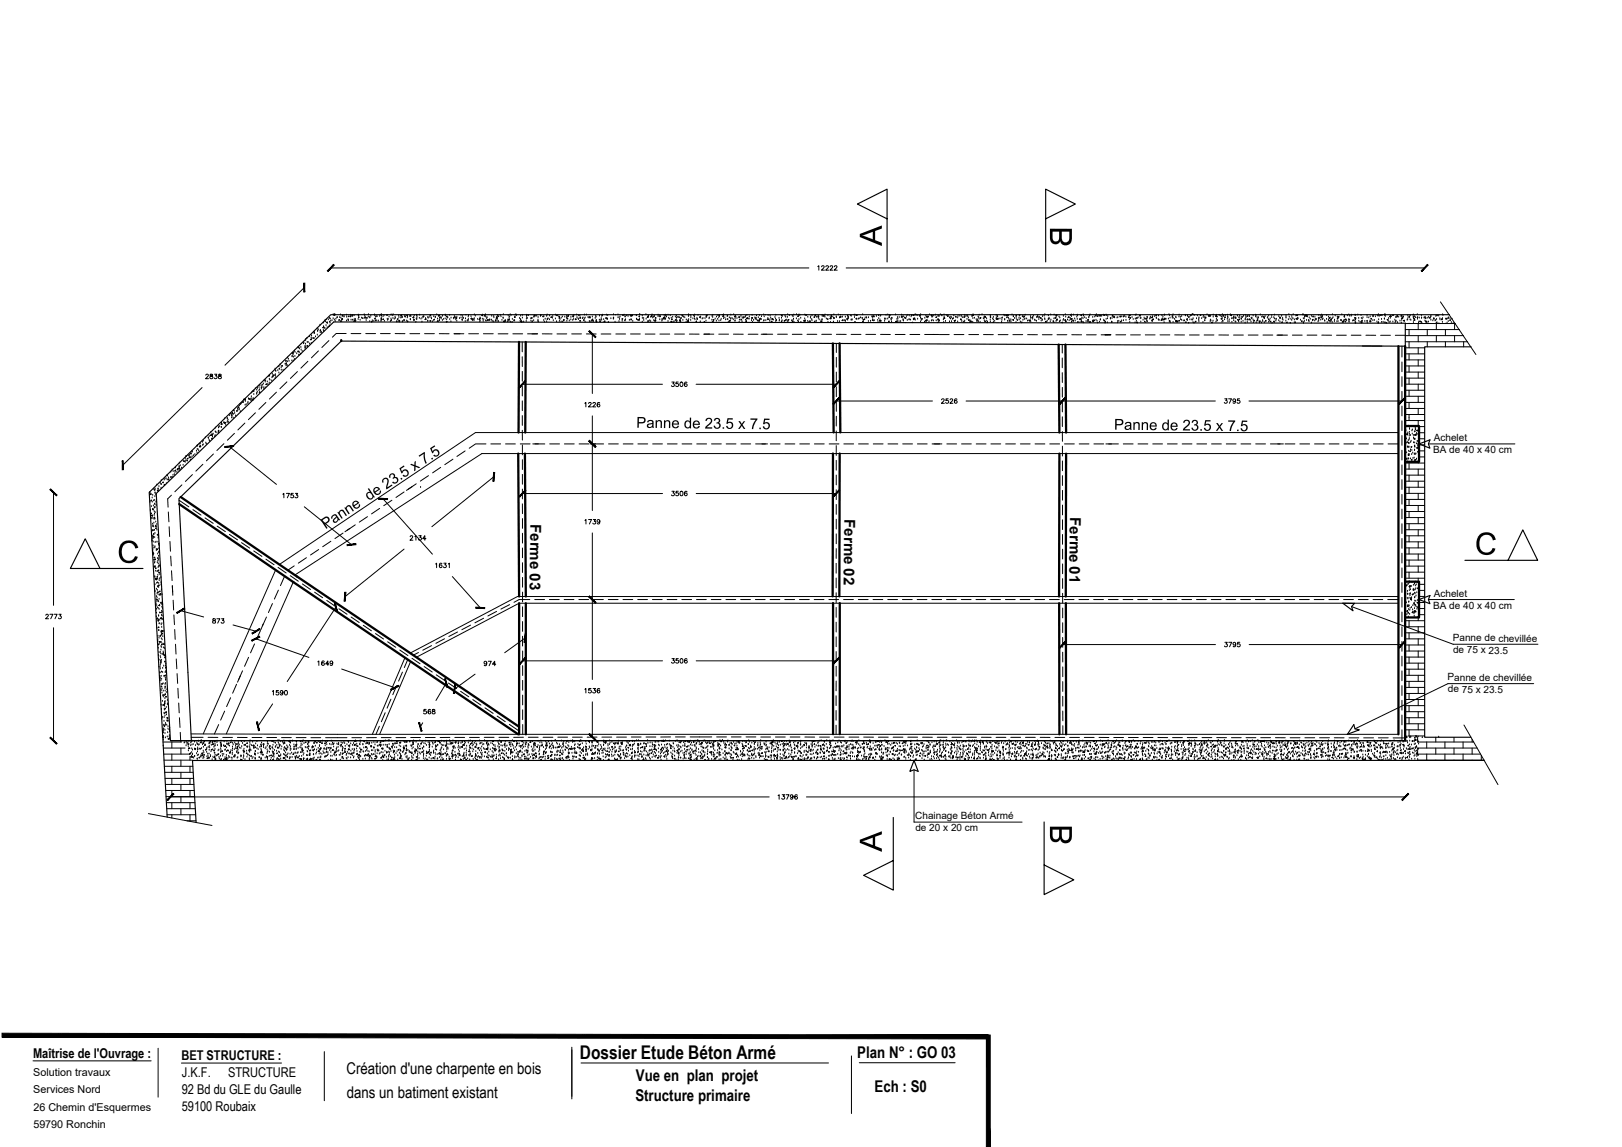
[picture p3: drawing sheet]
<svg xmlns="http://www.w3.org/2000/svg" width="420mm" height="297mm" viewBox="0 0 420 297" stroke-linecap="round" stroke-linejoin="round" font-family="sans-serif">
<defs><g id="words">
<text font-size="4.9" x="150.2" y="274.3">Dossier Etude Béton Armé</text>
<g font-size="4.4">
<text x="316.1" y="105.8">3795</text>
<text x="69.5" y="181.3">1590</text>
<text x="109" y="186.3">568</text>
</g>
<g font-size="4.2">
<text x="222.1" y="274">Plan N° : GO 03</text>
<text x="89.8" y="278.1">Création d'une charpente en bois</text>
<text x="164.7" y="280">Vue en plan projet</text>
<text x="89.8" y="284.4">dans un batiment existant</text>
<text x="164.6" y="285.1">Structure primaire</text>
<text x="226.5" y="282.8">Ech : S0</text>
</g>
<g font-size="4">
<text x="52.2" y="99.1">2838</text>
<text x="173.2" y="101.2">3506</text>
<text x="150.6" y="106.5">1226</text>
<text x="72.3" y="130.2">1753</text>
<text x="173.2" y="129.5">3506</text>
<text x="150.6" y="136.9">1739</text>
<text x="105.5" y="141.1">2134</text>
<text x="54.3" y="162.6">873</text>
<text x="81.5" y="173.6">1649</text>
<text x="124.5" y="173.6">974</text>
<text x="173.2" y="172.9">3506</text>
<text x="316.4" y="168.6">3795</text>
</g>
<g font-size="3.9">
<text x="137.4" y="135.7" transform="rotate(91 137.4 135.7)">Ferme 03</text>
<text x="218.8" y="134.5" transform="rotate(91 218.8 134.5)">Ferme 02</text>
<text x="277.2" y="133.9" transform="rotate(91 277.2 133.9)">Ferme 01</text>
</g>
<g font-size="3.5">
<text x="8.6" y="274">Maîtrise de l'Ouvrage :</text>
<text x="47" y="274.6">BET STRUCTURE :</text>
<text x="47.1" y="278.9">J.K.F.</text>
<text x="59.1" y="278.9">STRUCTURE</text>
<text x="47.1" y="283.3">92 Bd du GLE du Gaulle</text>
<text x="47.1" y="287.7">59100 Roubaix</text>
</g>
<g font-size="2.8">
<text x="8.6" y="278.7">Solution travaux</text>
<text x="8.6" y="283.2">Services Nord</text>
<text x="8.7" y="287.7">26 Chemin d'Esquermes</text>
<text x="8.6" y="292.1">59790 Ronchin</text>
</g>
<g font-size="2.6">
<text x="371.2" y="117.3">BA de 40 x 40 cm</text>
<text x="371.4" y="114.2">Achelet</text>
<text x="371.4" y="154.5">Achelet</text>
<text x="371.2" y="157.6">BA de 40 x 40 cm</text>
<text x="376.3" y="166" transform="rotate(1 376.3 166)">Panne de chevillée</text>
<text x="376.4" y="169.1" transform="rotate(1 376.4 169.1)">de 75 x 23.5</text>
<text x="375" y="176.2" transform="rotate(1 375 176.2)">Panne de chevillée</text>
<text x="375.1" y="179.3" transform="rotate(1 375.1 179.3)">de 75 x 23.5</text>
<text x="237.1" y="212.1">Chainage Béton Armé</text>
<text x="237.1" y="215.1">de 20 x 20 cm</text>
</g>
</g></defs>
<!-- layer: JKF  bbm plein -->
<g fill="none" stroke="#000" stroke-width=".26">
<path d="M67.3 99.9h.1M67.7 99.9h.1M68 99.8h.1M68.2 99.4h.1M68.4 98.4l.1 .1M68.5 98.3v.2M68.7 98.9h.1M68.8 98.6h.1M69 99.4v.2h-.1l.1-.2M69.2 99.6h.1M69.2 98.9h.1M69.4 99.6h.1"/>
<path d="M69.6 97.4h.1M69.7 99.2h.1M69.8 98.2h.1M69.8 97.2h.1M69.8 97.4h.1M69.9 98.5h.1M70.4 98.6h.1M70.4 97.8h.1M70.5 96.9h.1M70.7 97.4v.2h-.1l.1-.2M70.7 97.3h.1M70.8 97.2l.2-.1v.2z"/>
<path d="M71.3 95.6h.1M71.3 98h.1M71.3 97h.1M71.4 96.1h.1M71.4 97.5h.1M71.5 96.1h.1M72 96h.1M72.2 95h.1M72.2 96.6h.1M72.4 95.6v-.2l-.1 .1 .2 .1M72.6 94.5h.1M72.8 95.3h.1"/>
<path d="M72.9 95.9h.1M72.9 94.9h.1M73.2 94.9h.1M73.3 95.9h.1M73.9 94.3h.1M74.1 93.3v.2M74.1 94.7h.1M74.1 94.5h.1M74.1 93.3l-.1 .2h.1M74.2 94l-.2 .1 .2 .1v-.2M74.4 94.7h.1M74.4 93.7h.1"/>
<path d="M74.5 92.7h.1M74.7 93h.1M74.9 93.6h.1M75.6 93.5h.1M75.6 92.4h.1M75.7 92.3h.1M75.8 91.3l.1 .2h-.2l.1-.2M75.9 91.9h.1M76 93.5h.1M76 92.5h.1M76 91.5h.1M76.3 93.1h.1"/>
<path d="M76.3 90.9h.1M76.4 92.3h.1M76.4 91.3h.1M76.9 91.6h.1M77.2 91.2h.1M77.2 90.1h.1M77.2 91l.2-.1-.1 .2zM77.3 90h.1M77.4 92h.1M77.4 90.1h.1M77.5 92h.1M77.5 91.3h.1"/>
<path d="M77.5 89.5h.1M77.6 90.3h.1M77.9 90h.1M77.9 91.5l-.1 .2zM78 90.6h.1M78.1 88.9v.1M78.3 91h.1M78.6 89h.1M78.7 88.8h.1M79 90.2h.1M79 89.7h.1M79.1 89.8h.1"/>
<path d="M79.1 90.1h.1M79.1 89.1h.1M79.1 88h.1M79.2 88.2h.1M79.5 87.7h.1M79.6 88.7h.1M79.6 89.5l.1 .1h-.2l.1-.1M79.8 88.7h.1M80.2 87.2h.1M80.2 89.1h.1M80.4 87.9l.2-.1-.1 .2zM80.6 87.5h.1"/>
<path d="M80.6 88.9h.1M80.7 88h.1M80.7 87h.1M80.9 87.7h.1M81.3 85.8l-.1 .1M81.3 87.4v.2M81.3 87.4l-.1 .2h.2M81.4 86.4h.1M81.4 86.1h.1M81.4 86.3h.1M81.7 87.2h.1M82.1 85.2h.1"/>
<path d="M82.2 86.8h.1M82.2 85.8h.1M82.3 85.7h.1M82.4 85.4h.1M82.9 84.2h.1M82.9 86.1h.1M83 85.6v-.2l-.1 .2h.2M83.2 86h.1M83.2 86.1h.1M83.8 85.6h.1M83.8 84.6h.1M83.8 84.7l-.2 .1 .1 .1 .1-.1"/>
<path d="M83.8 83.6h.1M83.9 85.8h.1M84 84.9h.1M84.1 83.1h.1M84.2 85.1h.1M84.3 83.3h.1M84.5 84.3h.1M84.5 82.7h-.1M84.7 83.4v.2M84.8 84.9h.1M84.8 83.4l-.2 .1 .2 .1M84.8 83.8h.1"/>
<path d="M85 82.8h.1M85.3 84.4h.1M85.3 83.4h.1M85.4 82.5h.1M85.4 84.4l-.2 .2M85.5 83.7h.1M85.6 82.6h.1M85.7 83.2h.1M86 83h.1M86.3 82.5h.1M86.3 81.5h.1M86.6 82.9h.1"/>
<path d="M86.6 81.6v-.1l-.1 .1h.2M86.6 81.5h.1M86.7 81.6h.1M86.8 83.2h.1M86.8 81.6h.1M87 82.7h.1M87.2 82.3h.1M87.4 82.2h.1M87.7 82.9l.2-.1v.2zM88 82.2h.1M88.2 81.6h.1M88.2 83.3h.1"/>
<path d="M88.3 82.4h.1M88.3 83.3h.1M88.5 82.7h.3l-.1-.2-.2 .2M88.5 83.3h.1M88.6 82.7h.1M88.7 81.8l.1-.2-.2 .2h.2M89.1 82.1h.1M89.1 81.9h.1M89.8 83.1h.1M89.8 81.6h.1M89.8 82.2h.1M90.1 82.8h.1"/>
<path d="M90.2 83h.1M90.2 81.9l.2-.1v.2zM90.8 81.8l.1 .2h-.2l.1-.2M90.8 81.6h.1M90.9 82.9h.1M91 81.9h.1M91.3 82.9h.1M91.3 81.9h.1M91.4 81.7h.1M91.7 81.8h.1M91.7 82.9h.1M91.8 82.9l.1 .3h-.3l.3-.3"/>
<path d="M91.9 82.7h.1M92 83.1l.2-.1-.1 .2zM92.1 82.8h.1M92.8 82.7h.1M92.8 81.8h.1M92.8 81.6h.1M92.9 81.8h.1M92.9 82l.1 .2M93 82l-.2 .2h.2M93.3 82.9h.1M93.7 82.4h.1M93.9 82.5h.1"/>
<path d="M94.3 82.5h.1M94.3 81.5h.1M94.5 81.8h.1M94.6 82.4h.1M94.6 82.1v.2M94.7 82.1l-.3 .1 .2 .1M94.8 83h.1M95 82.2l.1 .2M95.1 82.2l-.2 .2h.2M95.4 82.1h.1M95.4 81.5h.1M95.8 82.3h.1"/>
<path d="M95.8 83.3h.1M96.1 81.9h.1M96.4 83.3v.1M96.4 83.3l-.1 .1M96.4 83.1h.1M96.8 83.2h.1M97 81.6h.1M97.1 81.8h.1M97.2 82.4v.2h-.2l.2-.2M97.3 83.1h.1M97.3 82.1h.1M97.6 83.1h.1"/>
<path d="M97.6 82h.1M98 83.1h.1M98.4 81.9h.1M98.6 81.6h.1M98.7 82.4l.1 .1 .1-.2-.2 .1M98.7 83h.1M98.7 83.3h.1M98.8 82.9h.1M98.8 81.9h.1M98.8 81.5h.1M99.2 82h.1M99.3 82.6v.2"/>
<path d="M99.3 82.6l-.1 .1h.1M99.5 81.8h.1M99.6 83.2h.1M100.2 81.7h.1M100.3 82.7h.1M100.4 81.7h.1M100.4 83h.1M100.6 82.7h.1M100.8 82.1h.1M101.1 83.3h.1M101.2 81.5h.1M101.3 82.6h.1"/>
<path d="M101.3 81.5h.1M101.4 82.8v.2M101.4 82.7l-.1 .2h.2M101.7 81.8h.1M101.8 82.5h.1M101.8 81.5h.1M102.1 82.7h.1M102.3 82.2h.1M102.4 82.5h.1M102.7 83.3h.1M102.8 83.3h.1M102.9 82.6l.2-.1-.1 .2z"/>
<path d="M103.3 83.2h.1M103.3 81.8h.1M103.3 82.3h.1M103.5 83.4h.1M103.5 82.9l-.1 .2h.2l-.1-.1M103.8 81.8h.3l-.1-.3-.2 .3M103.8 82.4h.1M103.9 82.2h.1M104.2 83.3h.1M104.3 82.2h.1M104.3 83.4h.1M104.6 83h.1"/>
<path d="M104.8 83h.1M104.8 82h.1M104.9 81.9h.1M105 82.1h.1M105.3 83.1h.1M105.4 81.7l.2-.1-.1 .2zM105.5 82.3h.1M105.6 82.1h.1M105.6 83.3v-.2l-.1 .2h.2M106.1 82h.1M106.3 82.7h.1M106.3 82.8h.1"/>
<path d="M106.3 81.9h.1M106.4 82h.1M107 82.3l.2-.3v.3zM107.1 82.4h.1M107.1 82.9l.2-.1v.2l-.2-.1M107.2 82.9h.1M107.3 81.8h.1M107.7 83.3h.1M107.8 82.6h.1M107.9 81.6h.1M108 82.8h.1M108 81.7h.1"/>
<path d="M108 82.4h.1M108 82h.1M108.6 82.4h.1M108.7 81.6h.1M109.1 82.6h.1M109.3 83.4h.1M109.3 82.4h.1M109.6 82.1h.1M109.6 81.9l.2-.1-.1 .2zM109.7 82.1h.1M110.1 82.7l.2 .1v-.3l-.2 .2M110.2 82.5h.1"/>
<path d="M110.8 83.2h.1M110.8 82.2h.1M110.9 82.4h.1M111.2 82.2h.1M111.4 83.1l.2-.1-.1 .2zM111.4 81.8h.1M111.5 81.5l.1 .1h-.2l.1-.1M111.7 82.3h.1M111.8 82.6h.1M112 83.3h.1M112.3 83h.1M112.4 82h.1"/>
<path d="M112.5 82.9h.1M112.7 82.2h.1M112.8 82.2h.1M113.1 81.5h.1M113.3 82.6h.1M113.5 83v.3l-.3-.1zM113.6 81.7l.1 .1M113.7 81.6l-.2 .2h.2M113.8 82.8h.1M113.8 82.2l.2-.1v.2zM113.9 81.8h.1M113.9 83.1h.1"/>
<path d="M114.3 82.6h.1M114.3 82.3h.1M114.6 83h.1M114.6 81.9h.1M114.9 82.7h.1M115.3 82.6h.1M115.3 81.6h.1M115.4 81.8h.1M115.6 83.3h.2zM115.7 82.8h.1M115.7 81.8l.1 .2M115.8 81.8l-.1 .2h.1"/>
<path d="M115.9 82.4h.1M116 82.3h.1M116.5 81.7h.1M116.5 82.8h.1M116.8 83.3h.1M116.8 82.4h.1M117.5 82.4h.1M117.6 82.6h.1M117.7 82h.1M117.9 82v.2M117.9 82l-.1 .2h.1M118.1 82.8h.1"/>
<path d="M118.1 82.4l.2-.1-.1 .2zM118.3 82.5h.1M118.3 83.1h.1M118.3 82.2h.1M119 82.5h.1M119.4 82.3h.1M119.4 81.7h.1M119.6 82.9h.1M119.8 83h.1M119.8 82h.1M120 82.2v.2M120 82.2l-.1 .2h.2"/>
<path d="M120.5 83.3h.1M120.6 82.6h.1M120.6 81.5h.1M121 83.1h.1M121.2 83h.1M121.2 83.1h.1M121.3 82.1h.1M121.3 82.7h.1M121.4 81.8h.1M122 82h.1M122.1 82.4l-.1 .2h.2l-.1-.2M122.2 82.6h.1"/>
<path d="M122.3 82.6l.2-.1-.1 .2zM122.4 83h.1M122.7 82.9h.1M122.8 83h.1M122.9 82.5h.1M122.9 81.5h.1M123.1 81.9h.1M123.7 82.7h.1M124.2 82.8h.1M124.2 82.6v.2M124.2 82.6l-.1 .1 .2 .1M124.3 83.3h.1"/>
<path d="M124.3 82.3h.1M124.4 83.1h.1M124.4 82.6h.1M124.8 81.7l.2-.1-.1 .2zM124.9 82.7h.1M125 81.6h.1M125.2 83.2h.1M125.3 82.8h.1M125.4 81.8l.2-.2 .1 .3zM125.7 81.5h.1M125.8 83.1h.1M125.9 82.1h.1"/>
<path d="M125.9 83.1h.1M126.1 82.5h.1M126.2 82.3h.1M126.3 82.8v.2M126.3 82.8l-.1 .1h.2M126.5 82.9l.2-.1v.2zM126.9 82.8h.1M126.9 82.9h.1M127.3 82.9h.1M127.4 81.9h.1M127.5 83.2h.1M127.9 83.3h.1"/>
<path d="M127.9 82h.1M127.9 82.3h.1M128.4 82.9h.1M128.5 82.9l-.2 .2h.2l-.1-.1M128.6 82.3l.2-.2v.2zM128.6 82.6h.1M128.7 82.2h.1M128.8 82.7h.1M128.9 81.7h.1M129 83.2h.1M129.1 83.3h.1M129.2 81.8l-.2 .1 .2 .1v-.2"/>
<path d="M129.6 81.7h.1M129.8 82h.1M130 83h.1M130.3 82.3h.1M130.3 82.5h.1M130.4 81.5h.1M130.6 83.3v-.2l-.2 .2h.2M130.6 83.4h.1M130.9 83h.1M131 83l-.2 .1 .1 .1 .1-.2M131.4 83.4h.1M131.6 82.9h.1"/>
<path d="M131.6 83h.1M131.6 81.8h.1M131.8 83.3h.1M131.9 82.3h.1M131.9 82.6l.1 .2h-.3zM132 82h.1M132.2 81.5h.1M132.2 83.4h.1M132.4 81.7h.1M132.7 83.3v.1M132.7 83.3l-.1 .1M132.7 82.7h.1"/>
<path d="M133.2 83.1h.1M133.3 83.1h.1M133.4 82.1h.1M133.4 82.1v.1h-.2M133.5 82l-.3 .1M133.5 81.5h.1M133.7 81.6h.1M133.7 81.7h.1M134.6 82.5h.1M134.7 83.2h.1M134.9 82.8h.1M134.9 81.9h.1"/>
<path d="M135.1 83v.3h-.2zM135.2 83.2l-.2 .1 .1 .1 .1-.1M135.3 82.4h.1M135.3 81.7h.1M135.7 83.4h.1M136.3 83.2h.1M136.4 82.6h.1M136.4 81.6h.1M136.4 82.2h.1M136.5 81.5v.1h-.1M136.5 81.5l-.1 .1M136.6 82.5h.1"/>
<path d="M136.9 81.7h.1M137.5 82.4l.2-.1-.1 .2zM137.5 83.1h.1M137.8 83.4h.1M137.8 82.5h.1M137.9 83.3h.1M138.2 83h.1M138.3 82h.1M138.3 82.2h.1M138.5 81.8h.1M138.6 81.7v.1M138.6 81.6l-.1 .2"/>
<path d="M139 81.9h.1M139.3 83.2h.1M139.4 82.9h.1M139.4 82.2h.1M139.4 83.4h.1M140 81.9h.1M140 81.5h.1M140.1 81.7h.1M140.7 81.8v.2M140.7 81.8l-.1 .2h.2M140.8 83h.1M140.9 82h.1"/>
<path d="M141 83.4h.1M141.2 82.6h.1M141.6 81.9h.1M141.6 83.3h.1M141.7 82.6l.2-.1-.1 .2-.1-.1M141.7 81.6h.1M142 82.6h.1M142.3 82.8h.1M142.4 81.8h.1M142.8 82l.1 .2h-.2l.1-.2M143.1 82.4h.1M143.2 82h.1"/>
<path d="M143.3 83h.1M143.9 82.6h.1M143.9 81.6h.1M144.2 83.3h.1M144.2 81.7l.1 .1 .1-.2-.2 .1M144.7 82h.1M144.9 83.2h.1M144.9 82.2v.2M144.9 82.2h.1M144.9 82.2l-.1 .2h.2M145.1 82.7h.1M145.4 83.4h.1"/>
<path d="M145.4 82.4h.1M145.7 82.1h.1M145.8 83.4h.1M145.9 82.9l.2 .1v-.2l-.2 .1M146 83.1h.1M146.3 82.1h.1M146.8 82.5h.1M146.8 81.9h.1M146.8 83.2h.1M146.9 82.2h.1M147 81.9l.3-.3v.3zM147.1 82.4l-.2 .2h.2l-.1-.2"/>
<path d="M147.5 83.1h.1M147.9 82.8h.1M147.9 82.2h.1M148.4 83h.1M148.4 82h.1M148.4 81.9l.2-.1-.1 .2zM148.5 82.2h.1M148.6 82.7h.1M148.7 81.7h.1M149.1 82.6l.1 .2M149.2 82.8h.1M149.2 82.6l-.2 .1 .2 .1"/>
<path d="M149.4 81.6h.1M149.5 82.3h.1M149.7 82.6h.1M149.9 82.7h.1M149.9 81.8h.1M150.2 83.1l.2-.1-.1 .2zM150.2 81.9h.1M150.4 82.4h-.2l.2-.3v.3M150.9 82.5h.1M151 82.3h.1M151.2 82.8l.1 .2M151.3 82.8l-.1 .1h.1"/>
<path d="M151.4 82.6h.1M151.4 81.6h.1M151.6 83.4h.1M151.6 82.3h.1M151.9 81.6h.1M152.3 82.2h.1M152.6 82.4h.1M152.6 82.2h.1M152.6 82.1l.2-.1v.2zM152.7 83.3h.1M152.8 83.3h.1M152.9 82.3h.1"/>
<path d="M153.4 82.9l-.2 .2h.2v-.1M153.4 82.1h.1M153.5 82.6l.1 .3h-.3zM153.7 83.3h.1M154.2 82.5h.1M154.3 81.9h.1M154.4 83.1h.1M154.4 82.1h.1M154.5 83h.1M154.6 83.2l-.2 .1 .1 .1 .1-.1M155.3 82.9h.1M155.3 81.9h.1"/>
<path d="M155.5 83h.1M155.5 83.3v-.2l-.1 .2h.1M155.7 82.5h.1M155.9 82.9h.1M155.9 81.9h.1M156 81.8h.1M156.1 81.6h.1M156.4 82.8h.1M156.7 83.4l-.3-.1 .3-.2v.3M156.9 82.4l.2-.1-.1 .2zM157.1 81.6h.1M157.2 82.7h.1"/>
<path d="M157.3 82.6h.1M157.4 82.7h.1M157.4 81.7h.1M157.6 83.3v.2M157.6 83.3l-.1 .2M158.2 82.5h.1M158.9 82.7h.1M158.9 82.5h.1M158.9 82.4h.1M158.9 81.5h.1M159 82.4h.1M159.3 83.4h.1"/>
<path d="M159.4 81.5h.1M160.1 82.3h.1M160.1 81.6h.1M160.3 83.3h.1M160.4 82.3h.1M160.5 82.7h.1M160.6 82.1h.1M161.2 83.2h.1M161.3 82.5l-.2 .1M161.3 82.5l-.1 .2-.1-.1M161.4 81.5l.1 .1h-.2l.1-.1M161.7 81.6h.1"/>
<path d="M161.9 83.1h.1M161.9 82.1h.1M161.9 82h.1M162 82.8h.1M162.3 81.8h.1M162.7 81.9h.1M163 83h.1M163.2 81.7h.1M163.4 82.9h.1M163.4 81.9h.1M163.5 81.7v.2M163.6 81.6l-.2 .2h.2"/>
<path d="M163.6 81.7l.2-.1-.1 .2zM163.6 82.9h.1M163.8 81.8h.1M163.9 83.2h.1M164.8 81.8h.1M164.9 82.7h.1M164.9 81.7h.1M165.2 82.9h.1M165.3 82.8h.2v.1zM165.6 81.9l.1 .1M165.6 82.6h.1M165.7 81.5h.1"/>
<path d="M165.7 82.9h.1M165.7 81.8l-.2 .2h.2M166.4 83.4h.1M166.4 81.8h.1M166.4 82.5h.1M166.7 82.5h.1M166.8 83h.1M167.3 81.5h.1M167.4 82.6h.1M167.7 82l.1 .2h-.2l.2-.2M167.8 83.4h.1M167.9 83.2h.1"/>
<path d="M167.9 82.2h.1M168 81.9h.1M168 81.8v.2l-.2-.1M168 81.8l-.2 .1M168.1 83.3h.1M168.3 83h.1M168.6 83.3h.1M168.6 82.2h.1M168.8 81.7l.1 .3-.3-.1 .3-.2M168.9 81.6h.1M169.1 82.3h.1M169.3 82.1h.1"/>
<path d="M169.4 83h.1M169.4 82h.1M169.5 81.9h.1M169.6 83.1l.2-.1-.1 .2zM169.7 83.1h.1M169.8 83h.1M169.9 83.1h.1M169.9 82.4h-.2l.2-.2v.2M170.5 82h.1M170.5 81.6h.1M170.8 82.1h.1M170.9 82.8h.1"/>
<path d="M170.9 81.8h.1M171.1 82h.1M171.5 83.2h.1M171.5 82.7h.1M171.5 82.9h.1M172 82.4l-.1 .2h.1v-.2M172 82.5l-.2-.1 .2-.2v.3M172 81.7h.1M172 82.1l.3-.1-.1 .2zM172.3 82.8h.1M172.3 81.7h.1M172.4 82.6h.1"/>
<path d="M172.4 81.6h.1M172.5 81.8h.1M172.7 82.1h.1M173 81.6h.1M173 83.3h.1M173.2 82.4h.1M173.4 82.6h.1M173.6 81.8h.1M173.8 83.3l.2-.1-.1 .2zM173.9 83.4h.1M173.9 82.4h.1M174.1 82.6v.2"/>
<path d="M174.1 82.6l-.1 .1 .1 .1M174.2 82.2h.1M174.3 83.4h.1M174.6 83.3h.1M174.9 82.1h.1M175.2 82.7l-.3 .2h.3l-.1-.2M175.2 83.5h.1M175.2 81.8h.1M175.2 82.4h.1M175.4 83.2h.1M175.4 82.2h.1M175.8 82.2h.1"/>
<path d="M176 82.3h.1M176.1 83.1h.1M176.2 83.4h.1M176.2 82.8v.2M176.2 82.8l-.1 .1 .2 .1M176.3 82.4l.2-.1-.1 .2zM176.3 83.3h.1M176.7 81.8h.1M176.8 81.9h.1M176.9 83h.1M176.9 82h.1M177.1 82.2h.1"/>
<path d="M177.4 82.3h.1M177.7 83.4h.1M177.8 82.9h.1M178.2 83.1h.1M178.2 83.5h.1M178.3 83l.1 .1h-.2l.1-.1M178.3 83.4h-.2l.2-.2v.2M178.3 82h.1M178.4 81.5h.1M178.4 82.8h.1M178.4 81.8h.1M178.8 81.5h.1"/>
<path d="M178.9 83h.1M179 81.9h.1M179 82.3h.1M179.5 82.6h.1M179.7 81.8h.1M179.9 82h.1M179.9 82.6h.1M180 81.6h.1M180 82.8h.1M180.4 83.3v-.2l-.1 .2h.2M180.5 82.4h.1M180.7 82.5l-.2 .1 .1 .1 .1-.2"/>
<path d="M180.8 81.7h.1M181.2 82.3h.1M181.4 83.3h.1M181.4 82.3h.1M181.5 82.1h.1M181.9 82.6h.1M182.1 82.5h.1M182.4 83.5h.1M182.5 83.3v.2M182.6 83.3l-.2 .2M182.6 82.5h.1M182.9 83.1h.1"/>
<path d="M182.9 82.2h.1M182.9 82h.1M183 82.2h.1M183.2 81.6h-.2M183.2 81.6l-.1 .2-.1-.2M183.7 82.6h.1M183.7 82.3h.1M184.4 82.9h.1M184.4 81.9h.1M184.5 83.4h.1M184.6 82.2h.1M184.6 81.7h.1"/>
<path d="M184.7 82.8l.2 .1v-.2l-.2 .1M184.8 83.3h.1M185.3 82.6h.1M185.6 83.2h.1M185.6 82.1h.1M185.9 82.7h.1M185.9 81.7h.1M186.2 82.3h.1M186.2 83.1h.1M186.3 81.5l.1 .2-.2-.1 .2-.1M186.4 82h.1M186.7 83h.1"/>
<path d="M186.8 82.7h.1M187.1 81.5h.1M187.1 81.5h.2M187.2 81.9l.2-.1-.1 .2-.1-.1M187.4 82.5h.1M187.4 81.5h.1M187.5 81.9h.1M187.8 82.3h.1M188 82.8h.1M188.4 82.7h.1M188.4 81.7l.1 .2M188.5 81.7l-.2 .1h.2"/>
<path d="M188.5 82.8h.1M188.7 83.5h.1M188.9 83.3h.1M188.9 82.3h.1M189.2 83l-.2 .1 .1 .1 .1-.2M189.3 82.7h.1M189.3 81.6h.1M189.3 82.4h.1M189.7 82.5h.1M189.9 82.8h.1M190.1 81.5h.1M190.2 82h.3"/>
<path d="M190.2 82l.3-.2v.2M190.4 83.2h.1M190.4 82.5h.1M190.4 83.1h.1M190.4 82.1h.1M190.5 81.9l.1 .1M190.6 81.8l-.1 .2h.1M190.9 82.5h.1M191.4 82.3h.1M191.4 82.1l.2-.1v.2zM191.5 83.4h.1M191.5 82.9h.1"/>
<path d="M191.9 82.9h.1M191.9 81.9h.1M192.1 82.9h.1M192.2 83.3h.1M192.3 82.3h.1M192.5 82.6h.1M192.7 82v.2h-.1M192.7 82l-.1 .2M193 82.2h.1M193.1 82.9h.1M193.1 82h.1M193.2 83.3l.2-.1-.1 .2-.1-.1"/>
<path d="M193.3 83.2h.1M193.4 82.7h.1M193.5 81.7h.1M193.6 82.2v.3h-.2l.2-.3M193.8 82.6h.1M194.1 82.6h.1M194.1 82h.1M194.7 83h.1M194.8 81.7h.1M194.9 82.4h-.2l.1-.2v.2M194.9 83.4h.1M194.9 82.5h.1"/>
<path d="M195.2 83h.1M195.5 82.3h.1M195.6 82.7h.1M195.7 82.3h.2l-.1 .2zM195.9 82.9h.1M196 81.8h.1M196.2 83.1h.1M196.4 83.3h.1M196.4 82.3h.1M196.7 83.3h.1M196.7 81.7h.1M196.7 82.7l.1 .3h-.3z"/>
<path d="M196.9 82.4l-.1 .2h.2l-.1-.2M197 82.7h.1M197.2 82.7h.1M197.3 82h.1M197.5 83.5h.1M197.8 81.6h.1M197.8 83.1h.1M197.9 83h.1M198 82h.1M198.2 81.5h.1M198.4 83h.1M198.8 82.8h.1"/>
<path d="M198.9 82.5h.1M199 81.7h.1M199 82.6v.2M199.1 82.6l-.2 .1 .2 .1M199.4 83.2h.1M199.4 82.8h.1M199.5 81.8h.1M199.6 82.4h.1M199.9 83.2v.3l-.2-.1 .2-.2M199.9 82.6l.2-.1-.1 .2zM200 83.4h.1M200.1 82.7h.1"/>
<path d="M200.3 82.9h.1M200.7 82.2h.1M200.9 82.6h.1M201 81.6h.1M201 83.3h.1M201.1 82.8v.2M201.1 82.8l-.1 .1 .2 .1M201.8 82.5h.1M201.8 83.1h.1M201.9 83h.1M202.4 81.6h.2l-.1 .2zM202.4 83.4h.1"/>
<path d="M202.4 82.4h.1M202.5 83.3h.1M202.6 83h.1M202.6 82h.1M203.2 83l.1 .1h-.2l.2-.1M203.3 81.9h.1M203.5 83h.1M203.5 82.2h.1M203.7 82.9h.1M203.9 83.2h.1M204 82.2h.1M204 81.5h.1"/>
<path d="M204.1 83.4h.1M204.1 82.8l.2-.1v.2zM204.5 81.7h.1M205.1 83.1h.1M205.2 81.9h.1M205.4 83.3v-.2l-.2 .2h.2M205.4 83h.1M205.4 82h.1M205.5 82.7h.1M205.6 81.6h.1M205.7 83.5h.1M206.3 82.6h.1"/>
<path d="M206.3 81.5h.1M206.6 81.9l.2-.1v.2zM206.6 83.1h.1M206.8 83.3h.1M206.9 82.8h.1M207 81.8h.1M207 81.6h.1M207.2 81.6h.1M207.4 82.4h.1M207.5 83.3l-.2 .2h.2v-.2M208.2 83.2h.1M208.4 83.1l.2-.1-.1 .2z"/>
<path d="M208.4 82.6h.1M208.5 81.6h.1M208.5 83.3h.1M208.6 83h.1M208.8 81.7h.1M208.8 81.5h.1M209.2 83.2h.1M209.3 82.2h.1M209.6 83.5h.1M209.8 83.3h.1M209.9 83.4h.1M209.9 82.4h.1"/>
<path d="M210 82.1h.1M210.3 82.7h.1M210.3 83.1h.1M210.3 81.8h.1M210.8 82.1l.3-.1-.1 .2zM211 83.4h.1M211.1 81.9h.1M211.3 81.5v.2l-.1-.1 .1-.1M211.3 83.3h.1M211.4 83.1h.1M211.5 82.2h.1M211.9 81.8h.1"/>
<path d="M212 82.5h.1M212.1 82.1l-.3-.1 .3-.2v.3M212.2 82.8h.1M212.6 83.3l.2-.1-.1 .2zM212.7 83.1h.1M212.9 83.4h.1M212.9 82.9h.1M212.9 82.7h.1M213 82h.1M213 81.7h.1M213.4 81.7v.2M213.4 81.7l-.1 .1h.1"/>
<path d="M213.5 81.9h.1M213.7 82.2h.1M213.7 81.6h.1M214.1 82.6h.1M214.4 82.7h.1M214.5 81.8h.1M214.5 83.5h.1M215 82.5l.2 .1v-.3l-.2 .2M215.1 82h.1M215.1 83.5h.1M215.3 82.3h-.2l.1 .2 .1-.2M215.4 81.9h.1"/>
<path d="M215.5 81.9v.1M215.5 81.8l-.1 .2h.2M215.9 83.4h.1M215.9 83.5h.1M215.9 82.3h.1M216 82.5h.1M216 81.5h.1M216.1 82.5h.1M216.6 82h.1M216.6 82.3h.1M217 83.3h.1M217 83.5h.1"/>
<path d="M217 83.4l-.1 .1M217.1 81.6h.1M217.4 83.3h.1M217.5 82.3h.1M217.6 82l-.1 .2h.2l-.1-.2M217.7 81.5h.1M217.8 82.1h.1M217.8 82.2h.1M218.2 82.1h.1M218.4 83h-.3l.3-.2v.3M218.8 83h.1M218.9 83.1h.1"/>
<path d="M219 82.1h.1M219 83.2h.1M219.3 82.6l.2-.1-.1 .2zM219.6 81.9h.1M219.6 82.9h.1M219.8 82.4v-.2l-.2 .2h.2M219.8 82.2h.1M220.4 81.8h.1M220.5 82.9h.1M220.5 81.9h.1M220.7 82.9h.1M220.7 82.8h.1"/>
<path d="M221.3 83.5h.2v-.2l-.2 .2M221.3 81.6h.1M221.3 82.2h.1M221.5 81.6h.1M221.8 81.6h.2l-.1 .1-.1-.1M221.8 82.4l.1 .2h-.2l.2-.2M222 82.7h.1M222 81.7h.1M222.4 82.6h.1M222.6 82.5h.1M222.9 82.3h.1M223.3 82.4h.1"/>
<path d="M223.4 83.5h.1M223.5 82.5h.1M223.5 81.5h.1M223.5 82.8l.2-.1v.2zM223.6 83.4h.1M223.9 82.6l.1 .2M224 82.6l-.2 .1 .2 .1M224.1 82.3h.1M224.4 82.3h.1M224.5 82.4h.1M224.9 83.3h.1M225 82.3h.1"/>
<path d="M225.5 83.2h.1M225.8 82h.1M226 81.9l.2-.1-.1 .2zM226 82.8l.1 .2M226.1 82.5h.1M226.1 82.8l-.1 .1 .1 .1M226.2 83.1h.1M226.3 82h.1M226.5 83h.1M226.5 82.1h.1M227 81.9h.1M227.4 83h.1"/>
<path d="M227.4 83.5h.1M227.6 81.8h.1M227.6 82.5h.1M227.8 83.1l.2-.1-.1 .2zM227.9 82.9h.1M228 81.9h.1M228.1 81.8h.1M228.2 83v.1h-.2l.2-.1M229.2 83.2h.1M229.2 82.6h.1M229.2 82.7h.1M229.5 82.6h.1"/>
<path d="M229.5 81.6h.1M230 82.6h.1M230 81.6h.1M230.2 83.3l.1-.2v.2M230.2 83.3h.1M230.2 82.1l.2-.1v.2zM230.4 81.5l-.1 .1h.3l-.1-.1M230.8 82.6h.1M230.9 82.9h.1M230.9 83.4h.1M231 82.4h.1M231.1 82.5h.1"/>
<path d="M232 81.5h.1M232 83.3l.2-.1-.1 .2zM232.2 83.4h.1M232.3 82.7h.1M232.4 83.2h.1M232.4 83.3l.1 .2h-.2zM232.5 82.2h.1M232.6 82.6h.1M232.9 83.3h.1M232.9 82.2h.1M233.3 83.3h.1M233.6 81.6h.1"/>
<path d="M233.7 82.1h.1M233.7 82.1h-.3l.3-.2v.3M233.9 82.8h.1M234 83h.1M234 82h.1M234 83.1h.1M234.3 82.3h.1M234.5 82.3h.2l-.1 .2zM234.5 83.5v.1M234.8 82h.1M235 83h.1M235.1 81.7h.1"/>
<path d="M235.5 82.8h.1M235.5 81.8h.1M235.9 82.9h.1M236 82h.1M236.2 81.5l.1 .2-.2-.1 .1-.1M236.2 83.5l.2 .1M236.2 83.5v.1M236.6 82.6h.2v-.3l-.2 .3M236.6 82.8h.1M236.6 81.7h.1M236.7 81.7h.1M236.7 82.7h.1"/>
<path d="M237 82.6h.1M237 81.6h.1M237.1 82.9h.1M237.1 81.5h.1M237.4 81.6h.1M237.7 82.7h.1M237.7 81.8h.1M238.3 81.8h.1M238.3 81.7v.2M238.4 81.7l-.2 .1 .2 .1M238.4 82.4h.1M238.5 83.4h.1"/>
<path d="M238.5 82.4h.1M238.5 81.5h.1M238.6 83h.1M238.7 82.6l.2-.1-.1 .2zM239.5 83.5h.1M239.6 82.4h.1M239.6 83.4h.1M239.8 81.9h.1M239.9 82.8l.1 .3M240 83.1h.1M240 82.8l-.3 .3h.3M240 82.2h.1"/>
<path d="M240.2 82.1h.1M240.2 83h.1M240.3 82.3h.1M240.3 82h.2M240.4 81.9l.1 .1M240.5 81.8l-.2 .2M240.6 83.3h.1M240.8 81.5h.1M241.2 81.6l.2-.1-.1 .2zM241.3 83.1h.1M241.4 81.9h.1M241.4 82.2h.1"/>
<path d="M241.4 83h.1M241.5 82h.1M241.8 83.1h.1M241.9 81.8h.1M242.4 81.6h.1M242.5 83.1h.1M242.6 82l-.2 .2h.2l-.1-.2M242.9 83.6l.2-.3v.3M243 82.7h.1M243 82h.1M243 82.8h.1M243 81.8h.1"/>
<path d="M243.1 82.7l-.2 .1 .2 .1v-.2M243.2 83h.1M243.3 81.9h.1M243.4 83.2h.1M243.6 81.5h.1M243.9 81.7h.1M244 81.8h.1M244.4 82.8h.1M244.5 83.5h.1M244.5 82.5h.1M244.5 81.6h.1M244.6 82.1h.1"/>
<path d="M244.7 82.4v-.2l-.2 .2h.2M244.7 82.5h.1M244.9 83.2h.1M245.1 81.7h.1M245.4 81.9l.2-.1v.2zM245.5 81.8h.1M246 83.3h.1M246 82.3h.1M246.1 82.1h.1M246.2 82.6h.1M246.4 82.2h.1M246.5 83.3h.1"/>
<path d="M246.8 82.4v.2h-.1l.1-.2M247 82.5h.1M247.1 81.8h.1M247.2 83h.2l-.1 .1h-.1M247.3 83.5h.1M247.5 83.1h.1M247.5 82.1h.1M247.7 82.2h.1M248.1 82.3h.1M248.1 83.4h.1M248.2 81.9h.1M248.6 81.9h.1"/>
<path d="M248.9 82.6v.2M248.9 82.6l-.1 .1 .1 .1M249 82.9h.1M249 81.9h.1M249.2 83.3h.1M249.3 82.3h.1M249.6 83.4h.1M249.6 82.1l.3-.1-.1 .2zM249.7 83.4h.1M249.9 81.7h.1M249.9 83.2h.1M249.9 82.1h.1"/>
<path d="M250.2 81.9h.1M250.5 82.7h.1M250.5 81.7h.1M250.7 82h.1M250.8 82.3h.1M251 82.8v.2M251 83h.1M251 82.8l-.1 .1 .2 .1M251.2 83.5h.1M251.4 83.3l.2-.1-.1 .2zM251.5 83.1h.1M251.8 81.9h.1"/>
<path d="M251.8 82h.1M252 83.5h.1M252 82.5h.1M252.1 81.5h.1M252.2 81.7h-.3l.2-.2 .1 .2M252.4 82.4h.1M252.9 82.8h.1M253.1 83l.1 .1h-.2l.1-.1M253.2 82.8h.1M253.4 82.1h.1M253.5 83.3h.1M253.5 82.3h.1"/>
<path d="M253.6 82.7h.1M253.6 81.6h.1M253.9 83.5h.1M254 82.5h.1M254.1 82.3l-.1 .2-.1-.2h.2M254.4 81.5h.1M254.7 82.5h.1M254.9 82.5h.1M254.9 82.1h.1M255 83.1h.1M255 82.1h.1M255.1 82.2l.2-.3v.3z"/>
<path d="M255.2 83.1v.2M255.2 83.1l-.1 .2h.2M255.6 82.5h.1M255.6 83.2h.1M255.8 83.4h.1M255.8 83.4v.2M255.8 83.4l-.1 .2M256.5 81.5h.1M256.5 82.9h.1M256.5 82.2h.1M256.5 81.9h.1M256.5 83.4h.1"/>
<path d="M256.6 82.3h.1M256.6 82.2h.1M257.1 82.6h.1M257.3 82.2h.1M257.3 82.9h.1M257.3 83.5l.1-.2-.2 .2h.2M257.7 83.2h.1M258 82.6h.1M258 81.7h.1M258.1 82.3h.1M258.1 82.6l.2-.1v.2zM258.2 82.6l.2-.2v.3z"/>
<path d="M258.3 81.9h.1M258.4 82h.1M258.7 82.7h.1M259 82.6h.1M259.4 83.5h.1M259.5 83.4h.1M259.5 82.5h.1M259.5 83h.1M259.7 82.3h.1M260.1 81.6h.1M260.2 82.9h.1M260.3 82.7h.1"/>
<path d="M260.3 81.8h.1M260.6 81.6l.2-.1-.1 .2zM260.8 82.3h.1M261 83.2h.1M261 82.2h.1M261 81.7h.1M261.1 81.5l.1 .2-.2-.1 .2-.1M261.2 82.4h.1M261.3 83.1l.3 .1v-.3l-.3 .2M261.4 82.7h.1M261.9 82.8h.1M261.9 83.3h.1"/>
<path d="M262.1 81.6h.1M262.3 82.8l.2-.1v.2zM262.5 82h.1M262.5 83h.1M262.8 82.5h.1M263.2 83.5h.1M263.2 82.5h.1M263.2 81.7l.1 .2M263.3 81.7l-.2 .1 .2 .1M263.4 82.9h.1M263.6 83h.1M264 82.4h.1"/>
<path d="M264 82.8h.1M264 81.8h.1M264.2 81.7h.1M264.3 83.4h.1M264.4 82.5h.1M264.5 83.6l.2-.2v.2M264.8 81.9l.2-.1-.1 .2zM265 82.9h.1M265.1 82.2h.1M265.3 82.7h.1M265.3 81.9l.1 .1M265.4 81.9l-.1 .1h.1"/>
<path d="M265.5 82.6h.1M265.6 81.6h.1M265.9 82.6h.1M266.2 83.1h.1M266.6 83h.1M266.6 83h.2l-.1 .1zM266.9 83h.1M266.9 82h.1M267 83.4h.1M267 82.4h.1M267.5 82.7h.1M267.5 82l-.1 .2h.1v-.2"/>
<path d="M267.7 81.9h.1M268 82.9h.1M268.1 83.1h.1M268.5 83.2h.1M268.5 82.2h.1M268.8 82.2h.1M268.8 81.8h.1M269.1 82.7h.1M269.2 82l-.2 .1 .2 .1v-.2M269.6 82.4v-.2l-.1 .2h.2M269.7 83.1h.1M269.9 82.7h.1"/>
<path d="M270 83h.1M270 82h.1M270.5 81.9h.1M270.6 82.6h.1M270.7 81.5h.1M270.7 82.8h.1M270.8 83.3l.1 .1 .1-.2-.2 .1M271 83.6h.1M271.3 83.2h.1M271.5 82.8h.1M271.6 81.8h.1M271.7 82.4l.1 .2h-.2l.1-.2"/>
<path d="M271.7 82.4h.1M272.1 83.3h.1M272.2 81.6h.1M272.2 82.9h.1M272.8 83.3h.1M273 83.6h.1M273 82.6h.1M273.1 81.6h.1M273.3 82.3l.2-.1-.1 .2-.1-.1M273.6 83.2h.1M273.6 82.2h.1M273.8 83h.1"/>
<path d="M273.8 81.8l-.3-.1 .2-.2 .1 .3M273.8 82.9h.1M273.8 82.6v.2M273.9 82.6l-.2 .2h.2M274.3 82.1h.1M274.4 83.3h.1M274.5 83.3h.1M274.5 82.3h.1M274.7 83.1h.1M275.2 83.4l-.2 .1 .1 .1M275.2 83.4v.2M275.4 83h.1"/>
<path d="M275.4 81.9h.1M275.5 82.7h.1M275.9 81.5h.1M275.9 83v-.2l-.1 .1 .2 .1M276 83.4h.1M276 83.1h.1M276.1 82.1h.1M276.2 83.4h.1M276.5 82.9h.1M276.6 82.2l.3 .1v-.3l-.2 .2M276.9 83.1h.1M277.2 82.4h.1"/>
<path d="M277.3 82.7h.1M277.3 81.7h.1M277.5 82.9h.1M277.5 82.6l.2-.1-.1 .2zM277.5 81.6h.1M277.5 82h.1M277.6 83.5h.1M277.9 83.1h.1M278 83l.1 .1M278 81.6h.1M278.1 83l-.2 .1h.2M278.4 82.6h.1"/>
<path d="M278.5 83.1h.1M278.9 82.1h.1M279 82.7h.1M279.1 81.7h.1M279.1 81.6h.1M279.1 83.5h.1M279.5 83.5h.1M279.6 82.8h.1M280 81.6l.2-.1-.1 .2zM280.1 82.7h-.3l.2-.2 .1 .2M280.1 83.2h.1M280.1 83.1l.1 .2"/>
<path d="M280.2 83.1l-.2 .2h.2M280.2 83.4h.1M280.2 82.3h.1M280.5 83.5h.1M280.5 82.5h.1M280.6 81.5h.1M280.6 81.7h.1M280.6 81.8h.1M280.7 83.6h.1M281 82.3h.1M281.3 83.3h.1M281.3 82.5h.1"/>
<path d="M281.7 83.3h.1M281.7 82.8l.2-.1v.2zM282 83.3h.1M282 82.3h.1M282.1 82.1h.1M282.2 81.8h.1M282.3 83.5h-.1l.1-.2v.2M282.4 81.5h.1M282.5 83.5h.1M282.9 83.2h.3v-.2l-.2 .2M283.1 82.2h.1M283.2 83h.1"/>
<path d="M283.2 83.3h.1M283.5 83.1h.1M283.6 82.1h.1M283.8 81.8h.1M283.9 82.9h.1M284 81.9h.1M284 81.5h.1M284.2 83.2h.1M284.2 81.9l.2-.1v.2zM284.4 83.5h.1M284.7 81.8h.1M284.8 81.9h.1"/>
<path d="M284.8 83.4h.1M285 82.9h.1M285 82.8h.1M285.1 81.9h.1M285.4 81.9h.1M285.8 81.6h.1M285.9 82.9h.1M286 83h.2l-.1 .1zM286.1 81.5v.2l-.1-.1 .1-.1M286.2 83.6l.1-.2v.2M286.4 83.5h.1M286.5 81.6h.1"/>
<path d="M286.5 82.7h.1M286.6 81.7h.1M286.9 83.6h.1M286.9 82.5h.1M287 82h.1M287.6 82.5h.1M287.6 82.6h.1M288 83.5h.1M288 83.4h.1M288.1 82.5h.1M288.2 81.7v.2M288.2 81.7l-.1 .1 .1 .1"/>
<path d="M288.4 82.1l.2-.1v.2zM288.5 82h.1M288.7 82.3h.1M289.3 82.3h.1M289.5 83.6h.1M289.5 83.2h.1M289.6 82.3h.1M289.8 83.2h.1M290.1 82.1h.1M290.2 83.3l.2-.1-.1 .2zM290.3 81.9v.1M290.3 81.9l-.1 .1h.2"/>
<path d="M290.6 83.1h.1M290.6 82h.1M291 83h.1M291.1 82.1h.1M291.3 81.9h.1M291.7 82.2h.1M291.7 83h.1M292.4 82l-.1 .2h.2l-.1-.2M292.5 81.8h.1M292.5 82.8h.1M292.6 81.8h.1M292.7 83.5h.1"/>
<path d="M292.8 81.8h.1M292.9 82.2l-.2 .1 .1 .1 .1-.1M293.2 82.2h.1M293.5 82.7h.1M294 83.6h.1M294.1 82.6h.1M294.1 81.6h.1M294.3 82.6h.1M294.3 81.6h.1M294.4 83.2h.1M294.6 82.4v-.2l-.2 .2h.2M294.6 83.4l-.2 .1 .2 .1v-.2"/>
<path d="M294.8 82.3h.1M295.4 82.5h.1M295.4 81.8h-.3l.3-.3v.3M295.5 83.4h.1M295.6 82.4h.1M296.1 82.9h.1M296.4 82.4h.1M296.5 83.4h.1M296.6 82.4l.1 .2h-.2l.2-.2M296.8 83.6h.1M296.9 82.6l.2-.1v.2zM297 83.2h.1"/>
<path d="M297.1 82.2h.1M297.2 83.3h.1M297.2 82.2h.1M297.8 82.6h.1M297.9 82.4h.1M298 82.1h.1M298.3 82.3h.2v-.3l-.2 .3M298.3 83.1h.1M298.5 83.3h.1M298.6 83h.1M298.6 82h.1M298.7 82.6l.1 .2h-.2l.2-.2"/>
<path d="M299.1 82h.1M299.4 81.6l.2-.1-.1 .2zM299.5 82.5h.1M299.5 82.3h.1M300 82.8h.1M300.1 81.8h.1M300.2 82.9h.1M300.2 83h.1M300.9 82.8h.1M300.9 83l-.1-.1 .1-.1v.2M301 81.8h.1M301.1 82.6h.1"/>
<path d="M301.1 82.8l.2-.1v.2l-.2-.1M301.2 82h.1M301.5 83.6h.1M301.6 82.6h.1M301.6 81.6h.1M301.7 82.8h-.3l.2-.3 .1 .3M301.7 81.6h.1M301.9 82.7h.1M302 82.7h.1M302.7 82.6h.1M302.8 81.5h.1M303 81.7h.1"/>
<path d="M303 83v.1M303 83l-.1 .1h.1M303 83.3h.1M303.1 82.4h.1M303.1 83.6h.1M303.6 81.8h.2l-.1 .1zM303.7 82.4h.1M303.9 83.5h.1M303.9 81.5h.1M303.9 82.4h.1M304.2 82.7h.1M304.5 83.1h.1"/>
<path d="M304.5 83.2l.3 .1v-.3l-.3 .3M304.6 82.2h.1M304.6 82.3h.1M304.8 83.4h.1M305 83.3h.1M305.1 83.1v.2M305.1 83.1l-.1 .2M305.4 83h.2l-.1 .1zM305.4 82.1h.1M305.4 81.6h.1M305.8 82.2h.1M305.8 82.8h.1"/>
<path d="M306.1 82.9h.1M306.1 82h.1M306.5 83.1h.1M306.8 83.1h.1M307 81.7h.1M307.1 81.8h.1M307.3 83.5h-.2l.1-.2v.2M307.4 82.8h.1M307.6 82.7h.1M307.6 83h.1M307.6 81.8h.1M307.6 81.9h.1"/>
<path d="M307.8 83.6l.1-.1v.1M307.8 82.1l.2-.1v.2l-.2-.1M308.2 82.8h.1M308.4 81.8h.1M308.6 81.7h.1M308.7 82.9h.1M308.8 81.5h.1M308.9 81.5h.1M308.9 82.9h.1M309 83.5h.1M309.1 82.5h.1M309.1 81.6h.1"/>
<path d="M309.3 83.5v.1M309.3 83.5l-.1 .1M309.5 81.7h.1M309.6 83.3l.2-.1-.1 .2zM309.9 82.5h.1M310.2 81.8h.1M310.5 83h.1M310.5 82.6h.1M310.6 83.3h.1M310.6 82.3h.1M311 81.5l.1 .2-.2-.1 .1-.1M311.3 82.5h.1"/>
<path d="M311.6 83.5h.1M311.7 82.2h.1M311.7 81.9h.1M312.1 83.1h.1M312.1 82.3l.2-.1-.1 .2zM312.1 82.1h.1M312.1 83h.1M312.4 82.4h.1M312.7 81.5h.1M313.1 81.7v.2M313.2 81.7l-.2 .1 .2 .1M313.3 81.9h.1"/>
<path d="M313.4 81.9h.1M313.5 83.3h.1M313.5 82.9h.1M313.6 81.9h.1M313.7 83.1h.1M313.8 83.5l.2-.1v.2zM314.2 83.2h.1M314.3 82.1h.1M314.3 81.6h.1M314.9 82h.1M315 83.4h.1M315 82h.1"/>
<path d="M315.1 82.7h.1M315.1 81.6h.1M315.1 81.7h.1M315.2 81.9l.1 .1M315.2 83.1h.1M315.3 81.9l-.2 .1h.2M315.3 83h.1M315.8 81.7h.1M316.1 81.9h.1M316.3 82.6l.2-.1-.1 .2zM316.4 82h.1M316.5 83.4h.1"/>
<path d="M316.6 82.5h.1M316.6 81.5h.1M316.7 83.1h.1M316.8 83.2h.1M316.9 81.6l.1 .3-.3-.1 .3-.2M317.2 82.8h.1M317.3 82l.1 .2h-.2l.2-.2M317.4 81.7h.1M317.9 82.7h.1M318 81.6h.1M318 82.1h.1M318.1 83.3h.1"/>
<path d="M318.1 82.3h.1M318.4 83.3h.1M318.4 82.8h.1M318.7 81.5h.1M318.8 81.6l.2-.1-.1 .2zM319 81.8h.1M319 82.5h.1M319.1 83.5h.1M319.5 82.4v-.2l-.2 .2h.2M319.6 83h.1M319.6 82.2h.1M319.6 82.1h.1"/>
<path d="M319.9 82.3l.2-.2v.2zM320 83.4h.1M320.1 83.5h.1M320.1 82.5h.1M320.5 82.8l.2-.1v.2zM320.5 81.9h.1M320.8 83.2h.1M320.9 83.4h.1M320.9 82.3h.1M321.1 82.8h.1M321.1 81.9h.1M321.2 82.3h.1"/>
<path d="M321.5 83.4h.1M321.6 82.6v-.2l-.1 .2h.1M321.6 82.2h.1M321.8 82.2h.1M322 83.2h.1M322.1 81.9h.1M322.5 83.6h.1M322.5 82.9h.1M322.6 82.6h.1M322.6 81.7h.1M322.7 82.3h.1M322.7 82h.1"/>
<path d="M323.1 83.5h.1M323.2 81.8h-.2l.2 .1v-.1M323.2 82.6l.1 .2h-.3zM323.6 81.9h.1M323.7 82.6v.2h-.1l.1-.2M323.7 82h.1M323.9 83h.1M324.1 83.4h.1M324.1 82.4h.1M324.3 82.6h.1M324.3 82.4h.1M324.6 82.9h.1"/>
<path d="M324.6 81.8h.1M324.7 83.6h.1M324.8 83l.2-.1-.1 .2zM325.2 82.1h.1M325.3 81.6h.1M325.4 81.7h.1M325.4 83.6h.1M325.6 83.2h.1M325.6 82.2h.1M325.7 82.7h.1M325.9 83l-.2-.1 .1-.1v.2M325.9 82.5h.1"/>
<path d="M326 82.3h.1M326.2 83.3l.2-.2v.2zM326.2 83.6h.1M326.5 81.6h.1M326.8 83.6h.1M326.8 82.1h.1M327.1 83h.1M327.1 82h.1M327.1 83.3h.1M327.2 82.1l.2-.1v.2l-.2-.1M327.4 82.5h.1M327.5 83.6h.1"/>
<path d="M327.6 82.5h.1M327.7 82h.1M327.9 83v.1M327.9 83l-.1 .1h.2M328.3 82.4h.1M328.4 82.2h.1M328.6 82.8h.1M328.6 81.8h.1M328.6 83.4h.1M328.8 83h.1M329 82.6h.1M329.2 83.2l-.2 .1 .1 .1 .1-.2"/>
<path d="M329.4 82.2h.1M329.4 81.7h.1M329.4 83.7h.1M330 82.3h.1M330 83.1v.2M330.1 83.1l-.2 .2h.2M330.1 83.6h.1M330.1 82.6h.1M330.1 81.6h.1M330.5 83.1h.1M330.5 82.7h.1M330.6 82.7h.1"/>
<path d="M331.2 83.1h.1M331.3 82h.1M331.5 82.3l.2-.1-.1 .2zM331.5 82.3h.1M331.6 83.4h.1M331.6 82.4h.1M332 81.9h.1M332.2 82.7h.1M332.2 83.5h-.2l.2-.2-.1 .2M332.3 82.4h.1M332.3 82.9h.1M333.1 83.1h.1"/>
<path d="M333.1 82.2h.1M333.1 81.8h.1M333.1 82.4h.1M333.2 83.5l.2-.1v.2l-.2-.1M333.7 82.8h.1M333.9 81.5h.1M334 82.1h.1M334.2 82.7h.1M334.2 83.5v.2M334.3 83.5l-.1 .2M334.6 83h.1M334.6 82h.1"/>
<path d="M334.7 82.5h.1M334.9 82.6h.1M335 81.5h.1M335.3 83.6h.1M335.3 82.9h.1M335.6 83.6h.1M335.7 81.8h.1M335.7 82.5h.2v.2zM335.9 81.5l.1 .2-.2-.1 .2-.1M336.1 82.4h.1M336.1 82.8h.1M336.1 81.8h.1"/>
<path d="M336.3 82.5h.1M336.9 82.9h.1M337.1 83.3h.1M337.3 83.3h.1M337.4 81.5h.1M337.6 83.5h.1M337.6 82.5h.1M337.7 83.7h.1M337.7 81.6h.1M337.8 82.6h.1M337.9 83.2h.1M337.9 82.2h.1"/>
<path d="M338.1 81.7v.2M338.1 81.7l-.2 .1 .2 .1M338.2 81.6l.2-.1-.1 .2zM338.3 81.9h.3v-.2l-.3 .2M338.5 83h.1M338.6 82.1h.1M339 83.1h.1M339 83h.1M339.1 83.3h.1M339.1 82.3h.1M339.4 82.7h.1M339.7 83.7h.1"/>
<path d="M339.8 81.9h.1M340 83.1h.1M340.1 82.7v.2l-.2-.1 .2-.1M340.2 82v-.1l-.1 .1h.1M340.6 83.1h.1M340.6 82.2h.1M340.7 82.7h.1M340.8 82.9h.1M341 82.7h.1M341.4 83.4h.1M341.6 82.7h.1M341.6 83.1h.1"/>
<path d="M341.6 81.7h.1M341.7 82.2v.2h-.2l.2-.2M342.1 82.9h.1M342.1 81.9h.1M342.3 82v.2h-.1l.1-.2M342.4 81.6h.1M342.4 81.8h.2l-.1 .1zM342.4 82.4h.1M342.5 82.8h.1M342.7 82.6h.1M343.1 83.1h.1M343.2 83.2h.1"/>
<path d="M343.6 82.7h.1M343.7 81.7h.1M343.8 83.5h.1M344.1 82.9h.1M344.1 82.1h.1M344.2 83l.2-.1-.1 .2zM344.4 82.2v.2M344.4 82.2l-.1 .2h.2M344.5 83.4h.1M344.6 82.4h.1M344.6 82.9h.3l-.1-.3-.2 .3M344.7 83.3h.1"/>
<path d="M344.9 82.8h.1M345.1 83.5h.1M345.1 82.5h.1M345.1 81.5h.1M345.3 82.3h.1M345.7 83.3h.1M345.7 82.9h.1M345.9 81.8h.1M346.3 83.3h.1M346.4 82.1h.1M346.5 82.6v-.2l-.1 .2h.2M346.6 82.5h.1"/>
<path d="M346.6 83.3h.1M346.6 82.3h.1M346.6 82.1l.2-.1v.2zM347.3 83h.1M347.5 83h.1M347.6 81.5h.1M347.7 83.5h.1M347.9 83.4h.1M348 83.1v.3h-.2l.2-.3M348.1 83.1h.1M348.1 82.1h.1M348.2 82.9h.1"/>
<path d="M348.3 81.9h.1M348.3 82.2h.1M348.6 82.6l.1 .2h-.2l.2-.2M348.6 83.2l-.2 .1 .1 .1 .1-.2M348.8 83.1h.1M349 81.8h.1M349.4 82.8h.1M349.4 81.6h.1M349.4 83.2h.1M349.5 83.4h.1M349.6 82.9h.1M349.6 81.9h.1"/>
<path d="M350 81.9h.1M350.1 81.6h.1M350.4 83.1h.1M350.8 83h-.2l.2-.2v.2M350.9 82.3l.2-.1-.1 .2zM351 81.6h.1M351 83.5h.1M351.1 83.7h.1M351.1 83.6h.1M351.1 82.6h.1M351.1 82.9h.1M351.2 81.7h.1"/>
<path d="M351.2 83.6h.1M351.2 82.5h.1M351.7 81.6h.1M352 82.5h.1M352 83.2h.1M352.3 83.5h.1M352.6 81.7h.1M352.6 83.4h.1M352.6 83.6h.1M352.6 82.5h.1M352.6 83.5l.2-.1v.2zM352.8 83l.1 .1"/>
<path d="M352.8 82.6h.1M352.9 83l-.2 .1h.2M353.1 82.3h.1M353.5 83.3h.1M354.1 83.2h.1M354.1 82.3h.1M354.1 81.8h.1M354.2 83.2h.1M354.2 83.7h.1M354.6 82.3h.1M354.9 83.1h.1M354.9 82h.1"/>
<path d="M354.9 83.1l.1 .2M355 83.1l-.2 .2h.2M355.1 83.3h.1M355.3 82.5h-.2l.1 .1 .1-.1M355.6 83h.1M355.7 82h.1M355.7 81.8h.1M356 83h.1M356.3 82h.1M356.7 83.4h.1M356.8 81.8h.1M357 81.5h.1"/>
<path d="M357.1 81.5h.1M357.1 83.6l-.1 .1M357.1 83.7h-.1M357.1 83.5v-.2l-.1 .2h.1M357.1 82.8h.1M357.2 81.8h.1M357.3 81.9h.1M357.6 81.6l.2-.1-.1 .2zM357.9 82.7h.1M357.9 83.5h.1M358 81.7h.1M358.3 83.5h.1"/>
<path d="M358.6 83.6h.1M358.6 82.6h.1M358.6 81.6h.1M358.8 81.5h.1M358.8 81.9h.1M358.9 83.6h.1M359.2 83.5v.2M359.2 83.5l-.1 .2M359.3 82.8l.2-.1v.2zM359.6 83.2h.1M359.7 82.5h.1M359.8 83.5h.1"/>
<path d="M359.9 81.9l.3 .1v-.3l-.3 .3M360.1 83.4h.1M360.2 82.4h.1M360.4 82h.1M360.8 83.4h.1M360.9 81.5v.2h-.1l.1-.2M361.3 82.9h.1M361.4 83.6h.1M361.5 83.3h.1M361.6 82.2h.1M361.6 83.2h.1M361.7 82.2h.1"/>
<path d="M361.8 81.8h.2v.1l-.2-.1M362 82.1h.1M362 83.6h.1M362.3 82.1h.1M362.6 83.1h.1M363 83.7h.1M363 82.6h.1M363 81.7l-.1 .1 .2 .1-.1-.2M363.1 82.4l.2 .1v-.3l-.2 .3M363.1 83h.1M363.2 82h.1M363.4 82h.1"/>
<path d="M363.6 82.2h.1M363.6 83l.2-.1-.1 .2zM363.7 83.3h.1M364.5 82.9h.1M364.6 82.8h.1M364.7 81.8h.1M364.7 82.3h.1M365.1 82.2h.1M365.1 82v-.1l-.1 .1h.2M365.3 82.8h.1M365.3 81.8h.1M365.5 83h.1"/>
<path d="M366 81.6h.1M366 82.1l.2-.1v.2zM366.1 83.5h.1M366.2 82.6h.1M366.2 81.6h.1M366.2 82.9l.3 .1v-.3l-.3 .2M366.4 82.7h.1M366.5 82h.1M366.7 82.3h.1M367.1 81.5h.1M367.2 82.7h.1M367.2 82v.2"/>
<path d="M367.2 82l-.1 .2h.2M367.5 83.6h.1M367.6 83.3h.1M367.6 82.4h.1M367.8 83.3l.2-.1-.1 .2zM368.2 83.5h.1M368.2 81.7h.1M368.2 82.4h.1M368.3 82.3h.1M368.3 83.7h.1M368.9 82.4h.1M369 82.3h.1"/>
<path d="M369.1 83.1h.1M369.2 82.2h.1M369.3 83.3h.1M369.3 82.2v.2M369.4 82.2l-.2 .2h.2M369.6 83.4h-.2l.2-.2v.3M369.8 82.4h.1M370 83.4h.1M370.1 82.2h.1M370.3 82.3l.2-.1-.1 .2zM370.6 82.1h.1M370.6 82.9h.1"/>
<path d="M370.7 81.9h.1M371.2 83.1h.1M371.4 82.5h.1M371.5 82.6v-.2l-.2 .2h.2M371.7 83.1h.1M371.9 83h.1M371.9 81.9h.1M372 83.5l.2-.1v.2zM372.1 82.7h.1M372.2 81.8h.1M372.3 81.8h.1M372.7 81.8h.1"/>
<path d="M372.7 83.7h.1M373 82.6h.1M373 82.9h.1M373.4 82.8h.1M373.5 82.6l.1 .2h-.2l.2-.2M373.6 83.5h.1M373.7 82.5h.1M373.7 81.5h.1M373.8 81.7h.1M374.5 82.5h.2v.1zM374.5 82.6h.1M374.8 83.7h.1"/>
<path d="M374.9 82.6h.1M375.1 83.3h.1M375.2 82.5h.1M375.2 82.3h.1M375.6 82.5h.1M375.7 83h-.1l.1-.2v.2M375.9 83.5h.1M376.1 82.7h.1M376.3 83.7h.1M46.5 119.9h.1M47.5 119.4h.1M47.8 119.5v-.2l-.2 .2h.2"/>
<path d="M48 119.7h.1M48 118.7h.1M48.2 119.3h.1M48.2 118.2h.1M48.2 118.3h.1M48.6 119.4h.1M48.7 118.7l-.2 .1 .1 .1 .1-.2M48.7 118h.1M49 118.2h.1M49 118.5l.2-.2 .1 .2zM49.1 117.9h.1M49.3 119.2h.1"/>
<path d="M49.4 117.3l-.1 .2h.2l-.1-.2M49.5 118.6h.1M49.5 117.6h.1M49.8 117h.1M49.8 118.3h.1M49.8 117.1h.1M50.1 118h.1M50.5 117.7h.1M50.9 116.8h.1M51.1 117.4h.1M51.1 116.4h.1M51.1 115.4h.1"/>
<path d="M51.1 115.3v.2M51.2 115.3l-.2 .2h.2M51.3 116.4h.1M51.5 116.8h.1M51.6 115h.1M51.6 115.7h.1M51.7 115.7l.2-.1-.1 .2zM51.9 115h.1M52 115.4v.3l-.2-.1M52 115.4l-.2 .2M52.4 114.5h.1M52.5 115.3h.1"/>
<path d="M52.6 115.2h.1M52.7 114.2h.1M53.2 113.4h.1M53.3 114.8h.1M53.4 115h.1M53.9 113.4h.1M54 113.5h.1M54.2 114h.1M54.2 113h.1M54.3 114.3h.1M54.6 112h.1M54.7 112.5l.1 .3h-.3z"/>
<path d="M54.9 112.6l.1 .1 .1-.2-.2 .1M54.9 112.5h.1M55 113.4l-.2 .2h.2l-.1-.1M55.1 113.1h.1M55.2 112.4h.1M55.6 113.1h.1M55.7 112.8h.1M55.8 111.8h.1M55.8 110.9h.1M55.8 112h.1M56.2 112.1h.1M56.6 111.9h.1"/>
<path d="M56.6 110.8h.1M56.6 112.2h.1M56.6 111.4l.1 .2M56.7 111.4l-.2 .2h.2M56.7 110.6h.1M56.8 110.4h.1M57.3 110.6h.1M57.3 109.7h.1M57.3 110.7h.1M57.4 109.7h.1M57.5 109.7v.2M57.5 109.7l-.2 .2h.2"/>
<path d="M58 109.5h.1M58.1 109.5l.2-.1-.1 .2zM58.1 109.5h.1M58.2 108.5h.1M58.4 109.6v-.2l-.2 .1 .2 .1M58.5 110.1h.1M58.8 109.5h.1M58.9 108.5h.1M58.9 108.4h.1M58.9 109.2h.1M59.1 108.8h.1M59.2 109.4h.1"/>
<path d="M59.5 107.6h.1M59.7 107.2h.1M60 108.2h.1M60 107l.2-.2 .1 .3zM60.1 107.9h.1M60.1 107.3l-.2 .2h.2l-.1-.1M60.4 108.3h.1M60.4 107.3h.1M60.5 106.3h.1M60.7 106.5h.1M60.8 107.1h.1M61 107.7h.1"/>
<path d="M61.3 106.4l.2-.1-.1 .2zM61.6 105.9h.1M61.6 106.2h.1M61.7 105.3l.1 .2M61.8 105.3l-.2 .2h.2M61.9 105.8h.1M62 106.1h.1M62 105.1h.1M62.2 104.7h.1M62.3 106.6h.1M62.3 104.8h.1M62.5 104.5h.1"/>
<path d="M63 103.9v.3l-.2-.1M63 103.9l-.2 .3M63.1 103.6h.1M63.4 103.6h.1M63.4 103.3l.1 .2M63.5 105h.1M63.5 103.3l-.1 .2h.1M63.5 103.6h.1M63.5 104h.1M63.8 104.8h.1M64.2 104.5h.1M64.2 104.2h.1"/>
<path d="M64.4 103.3h.1M64.6 103.3v.1l-.1-.1M64.7 103.3h-.2M65 103.3h.1M65 103.7h.1M65.1 103.7h.1M65.1 102.8h.1M65.1 101.8h.1M65.3 103.3h.1M65.4 101.5h.1M65.5 103.6h.1M65.5 101.3l.2-.2 .1 .2z"/>
<path d="M65.6 103.5v.1M65.6 103.5l-.1 .1M65.7 103.3h.1M65.7 102.2h.1M66.1 100.7h.1M66.5 102.1h.1M66.5 101h.1M66.5 101.8h.1M66.7 101.6h.1M66.7 100.6h.1M67.1 101.2h.1M67.1 100.4h.1"/>
<path d="M67.2 100.9h.1M67.3 101.5v.1M67.3 101.4l-.1 .2h.1M67.6 100.3l.2 .1v-.2l-.2 .1M67.7 100.7h.1M68.2 100.4h.1M68.4 100.8h.1M68.7 100.4h.1M364 115.3v.2M364.2 119h.1M364.2 111.5h.1M364.2 118.9l.3-.3v.3z"/>
<path d="M364.3 114.7h.1M364.3 113.7h.1M364.4 117.3h.1M364.5 112.3l.1 .2h-.2l.1-.2M364.5 112.4l.2-.1-.1 .2zM364.5 112.7h.1M364.6 114.6h.1M364.6 115.7h.1M364.7 119.6h.1M364.7 112.1h.1M364.7 115.9h.1M364.8 110.4h.1"/>
<path d="M364.8 114.1h.1M364.8 117.8h.1M364.8 117.9l.2-.1-.1 .2zM364.8 118.8h.1M364.9 117.8h.1M364.9 116.9h.1M364.9 118.9h.1M364.9 114.5v.2M364.9 115.9h.1M364.9 114.5l-.1 .2h.2M365 115.8h.1M365 114.9h.1"/>
<path d="M365 113.9h.1M365 117.7h.1M365 112.9h.1M365.1 113.6h.1M365.1 112h.1M365.1 111h.1M365.1 112.5h.1M365.1 111.2h.1M365.2 110.3h.2M365.3 116.9v-.2l-.1 .2h.2M365.4 118.8h.1M365.4 112.8h.1"/>
<path d="M365.4 116.5h.1M365.4 114.6h.1M365.5 115.7h.2v.2zM365.5 114.3h.1M365.7 117.7h.1M365.7 119l.1 .1h-.2l.1-.1M365.7 116.7h.1M365.7 111.6h.1M365.8 112.4h.1M365.9 111.3h.1M366 117.3h.1M366 118.7h.1"/>
<path d="M366.1 112.8h.1M366.2 113.4h.1M366.2 114.7h.1M366.2 110.5v-.2l-.1 .2h.1M366.2 113.6l.2-.1v.2zM366.3 118.6h.1M366.4 117.7h.1M366.4 119.3h.1M366.4 116.7h.1M366.4 111.9h.1M366.4 115.6h.1M366.4 115.7h.1"/>
<path d="M366.4 116.6h.1M366.5 114.7h.1M366.5 115.5h.1M366.5 113.7h.1M366.5 113.8h.1M366.5 117.5h.1M366.5 112.8h.1M366.5 115.8h.1M366.5 119.1l.3-.1-.1 .2zM366.6 111.8h.1M366.6 117.7h.1M366.6 110.8h.1"/>
<path d="M366.6 111.2h.1M366.7 112.7h-.2l.1-.2v.2M366.7 111.3h.1M366.8 117.6h.1M366.8 112.4l.1 .3-.3-.1zM366.9 118.9h.1M366.9 112.3h.1M366.9 111.5l.3-.1-.1 .2-.2-.1M367 114.7l-.1 .2h.2l-.1-.2M367.1 114.3h.1M367.1 112.5h.1M367.1 116.2h.1"/>
<path d="M367.2 115.8v.2h-.2l.2-.2M367.2 115.4h.1M367.3 114.3h.1M367.3 111.7h.1M367.4 116.9v.2M367.5 116.9l-.2 .2h.2M367.5 116.8l-.2 .1 .1 .1 .1-.1M367.5 117.4h.1M367.6 116.4h.1M367.6 119.2l-.2 .1 .2 .1M370 115h22.4M38.7 127.5h.2"/>
<path d="M38.8 128.1h.1M38.8 127.4v.1M38.8 130h.1M38.9 132.2h.1M39.1 127.9h.1M39.1 127.9l-.2 .1 .2 .1v-.2M39.2 131.2h.1M39.2 129.5v.2M39.2 133.1h.1M39.2 129.5l-.1 .2h.2M39.2 133.5l.3-.1-.1 .2zM39.3 134.3h.1"/>
<path d="M39.3 139.9v.2M39.4 129h.1M39.4 137.5h.1M39.4 130h.1M39.4 133.8h.1M39.5 138.8h.1M39.5 137.4h.1M39.5 135.7h.1M39.5 139.5h.1M39.6 136.4h.1M39.6 128.3h.1M39.6 132h.1"/>
<path d="M39.6 138.9l.2-.1-.1 .2zM39.6 134.3h.1M39.6 131.9v-.2l-.1 .2h.2M39.7 136.2h.1M39.7 132.1h.1M39.7 139.4h.1M39.7 131h.1M39.8 138.4h.1M39.8 137.4h.1M39.8 129.7h.1M39.8 136.4h.1M39.9 135.5h.1"/>
<path d="M39.9 126.8h.1M39.9 138.4h.1M39.9 134.5h.1M39.9 133.5h.1M40 132.5h.1M40 131.3l.2-.1-.1 .2zM40 127h.1M40 131.6h.1M40 133.1h.1M40 137.3h.1M40 130.6h.1M40 134.1v-.2l-.1 .2h.2"/>
<path d="M40.1 129.6h.1M40.1 139.2h.1M40.1 128.6h.1M40.1 134.4h.1M40.1 138.1h.1M40.2 127.6h.1M40.2 127h.1M40.2 130.7h.1M40.2 126.6h.1M40.2 127.8h.1M40.2 132.8h.1M40.3 136.3h.1"/>
<path d="M40.3 136.8l.2-.1-.1 .2zM40.3 135.2h.1M40.4 128.2h.1M40.4 130.1h.1M40.4 136.2l.1 .1h-.2l.2-.1M40.5 130.9h.1M40.5 129.9h.1M40.6 125.6h.1M40.6 135.8h.1M40.6 137.3h.1M40.9 138.4l-.2 .1h.2l-.1-.1M40.9 126.7h.1"/>
<path d="M41 126.6h.1M41 139.3h.1M41 126.9v.3M41 126.9l-.3 .2h.3M41 138.9h.1M41.2 126h.1M41.5 125.2h.1M41.7 126.4h.1M41.7 125.4h.1M41.7 125.5h.1M41.8 124.5h.1M42.1 124.9l.2-.1-.1 .2z"/>
<path d="M42.5 124.3h.1M42.6 125.4v.2M42.7 125.4l-.2 .2h.2M42.7 124.1h.1M43 124h.1M43.1 125.3h.1M43.3 124.3h.1M43.3 123.2h.1M43.3 123.3h.1M43.5 124.2l.2-.2 .1 .3zM43.7 123.8h.1M44.2 122.3h.1"/>
<path d="M44.3 123.4l.1 .2h-.2l.1-.2M44.6 121.7h.1M44.7 123.7h.1M44.8 123.1h.1M44.9 122.1h.1M45.1 122.9h.1M45.3 121.8h.2l-.1 .1zM45.3 122.4h.1M45.4 121.2h.1M45.8 122.3h.1M45.9 121.7h.1M46 121.4v.2"/>
<path d="M46.1 121.4l-.2 .1 .2 .1M46.3 121.4h.1M46.4 121.9h.1M46.4 120.8h.1M46.4 120.9h.1M46.5 121.1v.3h-.3l.3-.3M46.7 121.7h.1M46.7 120.6h.1M47 121.2h.1M47.4 120.5h.1M39.5 142.7l.1 .1M39.5 142.8h.1"/>
<path d="M39.5 143.2h.1M39.6 143.3h.1M39.6 142.3h.1M39.6 141.4h.1M39.7 140.4h.1M39.7 143.7h.1M39.8 143.2v.2h-.2zM39.9 141.9h.1M39.9 144.4l.2-.1-.1 .2-.1-.1M40 146.9h.1M40 145.8h.1M40 145h-.2l.2-.2v.2"/>
<path d="M40.1 149.3h.1M40.1 153.1h.1M40.1 149.5h.1M40.1 141.9h.1M40.1 145.6h.1M40.1 141.6h.1M40.2 153.2h.1M40.2 151.4h.1M40.2 140.5h.1M40.2 146.8h-.3l.3-.3v.3M40.3 145h.1M40.3 147.9h.1"/>
<path d="M40.3 157.2h.1M40.3 147l.1 .2h-.1l.1-.2M40.3 158.1h.1M40.4 156.4h.1M40.4 140.4h.1M40.4 149.7l-.2 .1 .2 .1v-.1M40.5 155.3h.1M40.5 159.8h.1M40.5 142.6h.1M40.5 142.3h.1M40.5 152.6h.1M40.5 158.8h.1"/>
<path d="M40.6 157.8h.1M40.6 154.5h.1M40.6 155.3l.1-.1v.2zM40.6 156.8h.1M40.6 151.1h.1M40.6 150.1h-.3l.3-.2v.3M40.6 142.2h.2v.2zM40.6 155.8h.1M40.6 150h.1M40.7 154.8h.1M40.7 148h.1M40.7 153.9h.1"/>
<path d="M40.7 153.4l.3 .1v-.3l-.3 .3M40.7 152.9h.1M40.7 145.7h.1M40.7 149.3l.1 .1M40.8 157.4h.1M40.8 151.9h.1M40.8 144.7h.1M40.8 150.9h.1M40.8 149.3l-.1 .1h.1M40.9 150h.1M40.9 143.5h.1M40.9 149h.1"/>
<path d="M40.9 145.4h.1M40.9 148h.1M40.9 140.4h.1M40.9 152.1h.1M40.9 155.7h.1M40.9 147.7l.2-.1v.2zM41 147h.1M41 157.6h.1M41 146h.1M41 145h.1M41.1 144.1h.1M41.1 159.5h.1"/>
<path d="M41.1 155.8h.1M41.1 159.6h.1M41.1 143.1h.1M41.1 146.8h.1M41.1 151.1h.1M41.1 148.4h.1M41.1 152.1h.1M41.1 156.8l.3 .1-.1-.3-.2 .2M41.1 140.9h.1M41.1 144.7h.1M41.1 142.1h.1M41.2 141.1h.1"/>
<path d="M41.2 151.6v-.1l-.1 .1h.1M41.2 155.2h.1M41.2 154.1h.1M41.2 157.8h.1M41.2 140.6v.1M41.2 142.9h.1M41.2 146.6h.1M41.2 150.4h.1M41.3 141.4h.1M41.3 154.1h.1M41.3 146.5h.1M41.3 153.1h.2l-.1 .2z"/>
<path d="M41.3 148.4h.1M41.3 158.7h.1M41.4 149.9h.1M41.4 148.8h.1M41.5 154.2h.1M41.6 156.2h.1M41.6 153.7l.1 .2-.2-.1 .1-.1M41.7 149.6h.1M41.7 150.9h.1M41.7 151.5h.1M41.7 159.9l.1 .3M41.7 159.9l-.2 .3h.3"/>
<path d="M41.8 158.5l-.1 .2-.1-.1 .2-.1M41.8 152.8h.1M41.8 156.5h.1M41.8 159.4h.1M41.9 158.3h.1M41.9 157.2h.1M42 154h.1M42 155.9l.1 .2h-.2l.1-.2M42 159.5h.1M42 158.6h.1M42.1 157.6h.1M42.1 156.6h.1"/>
<path d="M350.1 157.1l26.3 9.7h22M364 159.3h.1M364 155.4h.1M364 159.1v.2M364.1 157.3h.1M364.1 157.1h.1M364.1 156h.2M364.1 156l.1-.1v.2M364.2 150.8h.1M364.3 151.8h.1M364.3 151.6l.2-.1-.1 .2-.1-.1M364.4 159.2h.1"/>
<path d="M364.4 158.4h.1M364.5 154.9h.1M364.6 153.9h.1M364.6 156.9h.1M364.6 153.1h.1M364.7 158.1l-.2 .1 .2 .1-.1-.2M364.7 158.8h.1M364.7 151.4h.1M364.7 155.1h.1M364.8 159.8h.1M364.8 151.2h.1M364.8 156.9l-.2 .1 .1 .1 .1-.1"/>
<path d="M364.8 158.8h.1M364.9 157.8h.1M364.9 156h.1M364.9 156.9h.1M365 155.9h.1M365 154.9h.1M365 153.9h.1M365 156.9h.1M365 150.6h.1M365.1 152.9h.1M365.1 152h.1M365.1 151h.1"/>
<path d="M365.1 159.1h.1M365.2 158h.1M365.2 152.4h.1M365.2 151.7l.1 .3-.3-.1 .2-.2M365.2 154.3h.1M365.3 157.5h.1M365.3 153.8h.1M365.4 152.7h.1M365.5 151.8v-.2l-.1 .2h.2M365.5 154.8l-.2 .1 .2 .1v-.2M365.6 155.4h.1M365.6 157.3h.1"/>
<path d="M365.7 154.8h.1M365.7 155.3h-.3l.2-.2v.2M365.8 150.9h.1M365.9 153.8v.2M365.9 157.9h.1M366 153.8l-.2 .2h.2M366 156.9h.1M366 158.5h.1M366 158.7h-.2l.2-.3v.3M366.1 152.6h.1M366.1 151.6h.1M366.2 154h.1"/>
<path d="M366.2 152.7h-.2l.2 .2v-.2M366.3 158.9h.1M366.3 156.6h.1M366.3 152.9h.1M366.3 156.1l.1 .1M366.3 159.6h.1M366.4 156l-.2 .2h.2M366.4 158.2l.2-.1-.1 .2zM366.4 158.6h.1M366.4 151.3h.1M366.4 157.6h.1M366.4 151.1h.1"/>
<path d="M366.4 154.8h.1M366.4 158.5h.1M366.4 153.6h.1M366.5 156.6h.1M366.5 155.7h.1M366.5 154.7h.1M366.6 153.7h.1M366.6 152.7h.1M366.6 157h.1M366.6 151.7h.1M366.7 150.8h.1M366.7 156.8h.1"/>
<path d="M366.7 155.7h.1M366.8 152.4h.1M366.8 158.5v-.2l-.2 .1 .2 .1M366.8 150.6h.1M366.8 154.3h.1M366.9 151.5h.1M367 153.5h.1M367 157.2h.1M367.1 157.8h.1M367.2 155.5h.1M367.2 152.5h.1M367.2 157.4h.1"/>
<path d="M367.3 156l-.2 .1 .1 .1 .1-.2M367.3 159.9h.1M367.3 150.9h.1M367.5 155.6h.1M367.5 154.5h.1M367.6 158.6h.1M367.6 151.9v.1M370 155.3h22.3M40.6 162.7h.1M40.7 160.1v.2M40.7 160.1l-.1 .2h.2M40.8 160.2h.1"/>
<path d="M40.9 160.7h.2l-.1 .2zM40.9 165.8h.1M40.9 164.8h.1M41 167.9h.1M41 160.5h.1M41 169.8h.1M41.1 167h.1M41.1 170.8h.1M41.1 163.3h.1M41.2 163.3h.1M41.2 172.7h.1M41.2 162.5h-.2l.1-.1v.1"/>
<path d="M41.2 161.6h.1M41.2 165.3h.1M41.2 169h.1M41.2 166.2l.2-.1-.1 .2-.1-.1M41.2 166.9h.1M41.3 175.3h.1M41.4 161.5h.1M41.4 174.3h.1M41.4 160.6h.1M41.4 176.2h.1M41.4 175.2h.1M41.4 170.9h.1"/>
<path d="M41.4 175.5l.1 .1M41.5 174.3h.1M41.5 172.8h.1M41.5 175.5l-.2 .1h.2M41.5 173.3h.1M41.5 170h.1M41.5 164.6v.1M41.5 172.3h.1M41.5 168.9h.1M41.6 164.6l-.2 .1h.2M41.6 171.3h.1M41.6 166.4h.1"/>
<path d="M41.6 170.3h.1M41.7 169.3h.1M41.7 164.7h.1M41.7 168.4h.1M41.7 176.3h.1M41.7 178.6h.1M41.7 163.6h.1M41.7 167.4h.1M41.7 171.6h-.2l.2 .2v-.2M41.7 178.9h.1M41.8 166.4h.1M41.8 161.8h.1"/>
<path d="M41.8 171.4h.1M41.8 175.1h.1M41.8 165.4h.1M41.8 160.2h.1M41.8 163.9h.1M41.8 167.7h.1M41.8 163.7h.1M41.8 164.5h.1M41.8 174h.1M41.8 171h.1M41.8 177.7l.1 .2M41.8 177.1l.3-.1-.1 .2z"/>
<path d="M41.9 163.5h.1M41.9 175.9h.1M41.9 162.5h.1M41.9 177.7l-.2 .1h.2M41.9 166.8l.1 .2-.2-.1 .2-.1M41.9 164.1l.2-.1v.2zM41.9 161.5h.1M42 179.5h.1M42 160.5h.1M42 165.7h.1M42 178.4h.1M42 169.4h.1"/>
<path d="M42.1 174.1h.1M42.1 163.3v.3l-.2-.1zM42.1 173.1h.1M42.2 160.4h.1M42.2 164.9h.1M42.2 166.8h.1M42.2 177.1h.1M42.2 179.9l.1 .2M42.2 169.5l.2-.1v.2zM42.3 168.8h.1M42.3 179h.1M42.3 179.9l-.1 .2h.1"/>
<path d="M42.3 167.8h.1M42.3 169l.1 .2M42.3 160.3h.1M42.4 169l-.2 .2h.2M42.4 172.5h.1M42.4 163.5h.1M42.5 175.2h.1M42.5 166.7v.2M42.5 166.7l-.2 .2h.2M42.6 167.9h.1M42.6 169.8h.1M42.7 179.9h.1"/>
<path d="M42.7 178.3h.1M42.7 171.2l.1 .2M42.8 177.3h.1M42.8 177.9h.1M42.8 179h.1M42.8 170.5h.1M42.8 174.2h.1M42.8 171.2l-.2 .2h.2M42.8 174.9l-.2 .1 .1 .1 .1-.2M42.8 178h.1M42.8 175.6h.1M42.8 177h.1"/>
<path d="M42.9 179.9h.1M42.9 176h.1M42.9 173h.1M42.9 172.4h.1M42.9 176.2h.1M42.9 170l-.2 .3h.2M42.9 175h.1M42.9 171.9h.1M42.9 174.1h.1M43 173.1h.1M43 172.9h.1M43.1 173.5h.1"/>
<path d="M43.1 179.3h.1M43.2 178.7h.1M397.3 177h-22.2l-24.1 11.8M41.7 182.6h.1M41.8 183.7h.1M41.9 186.2h.1M42.1 181.6h.1M42.1 189.7h.1M42.1 189.7v.2M42.1 189.9h.1M42.1 185.8h.1M42.2 191h.1"/>
<path d="M42.2 182.6l.2-.1-.1 .2zM42.2 190.8v.2M42.2 190.8v.1M42.3 193.2h.1M42.3 180.5h.1M42.3 191.7h.1M42.3 189.3h.1M42.4 190.7h.1M42.4 189.7h.1M42.4 191.2h.1M42.4 188.9h.1M42.4 188.8h.1"/>
<path d="M42.4 187.9h.1M42.5 187.8h.1M42.5 186.8h.1M42.5 184.7h.1M42.5 188l.2-.1-.2 .1M42.5 185.8h.1M42.6 184.8h.1M42.6 183.6h.1M42.6 183.9h.1M42.6 182.6h.1M42.6 182.9h.1M42.7 180.1h.1"/>
<path d="M42.7 182.1v.2M42.7 181.9h.1M42.7 182h.1M42.7 180.9h.1M42.7 182.1l-.1 .2h.1M42.7 190h.1M42.7 185.4h.1M42.7 189.1h.1M42.8 181.7h.1M42.8 191.1h.1M42.9 183.6h.1M42.9 187.4h.1"/>
<path d="M42.9 180.4l.2-.1-.1 .2zM42.9 184.6h.1M42.9 187.8h.1M43.1 183.2h.1M43.1 184.3v.2M43.1 185.1h.1M43.1 184.3l-.1 .2h.1M43.2 187.8h.1M43.2 186.7h.1M43.2 185.9l.2-.1-.1 .2zM43.3 190.8h.1M43.3 182.5h.1"/>
<path d="M43.4 181.4h.1M43.4 189.7h.1M43.5 182.3h.1M43.5 186h.1M43.5 186.3h.1M43.5 186.5v.2M43.5 188.8h.1M43.5 188.2h.1M43.5 186.5l-.1 .2h.2M43.7 191.3v.1l-.2-.1h.3M43.8 191.5h.1M43.8 190.9h.1"/>
<path d="M43.9 190.5h.1M43.9 189.3h.1M43.9 189.5h.1M43.9 188.5h.1M43.9 191.2h.1M44 188.9h-.2l.1-.1v.1M47.7 192.4h.1M47.8 192.3h.1M48.2 193.2h.1M48.2 192.2h.1M48.4 192.3h.1M48.5 192.8h.1"/>
<path d="M48.7 192.5h.1M48.8 193.3h.1M48.8 191.8h.2M48.8 194.4h.1M48.8 193.9h.1M48.9 192.6v.2l-.2-.1 .2-.1M49.1 195.4h.1M49.1 193.7v.2M49.1 195.2h.3v-.2l-.3 .2M49.1 193.7l-.1 .1 .2 .1M49.4 193.1h.1M49.4 192.4h.1"/>
<path d="M49.6 192.2h.1M49.6 196.1v-.2l-.2 .2h.2M49.6 195.9h.1M49.7 194.9h.1M49.7 193.9h.1M49.7 192.9h.1M49.8 191.9h.1M49.8 196l.2-.1-.1 .2zM49.8 195.3h.1M49.8 195.5h.1M49.8 194.3h.1M50 192.8h.1"/>
<path d="M50.2 196.3h.1M50.4 192.2h.1M50.4 195.9h.1M50.4 194h.1M50.5 193.9l.2-.1-.1 .2zM50.5 194.1h.1M50.6 194.1h.1M50.6 193.1h.1M50.7 191.8h.2M50.8 191.8h.1M50.9 195.2h.1M51 192.5h.1"/>
<path d="M51.1 196.5h.1M51.1 196.6h.1M51.1 192.8h.1M51.1 195.7h.1M51.2 194.7h.1M51.2 193.7h.1M51.2 192.7h.1M51.3 193.9l-.2 .1h.2l-.1-.1M51.3 191.8h.1M51.4 193h.1M51.4 195.5h.1M51.4 191.9h.1"/>
<path d="M51.6 192.9h.1M51.6 196.1l.1 .2-.2-.1 .2-.1M51.7 194h.1M52 194h.1M52 195.9h.1M52 196.1h.1M52.1 195.6h.1M52.1 192.1v.3l-.2-.1 .2-.2M52.1 191.9h.1M52.1 191.8h.1M52.2 193.9h.1M52.2 195.1l.3-.1-.1 .2z"/>
<path d="M52.5 192.9h.1M52.5 195.7h-.2l.2-.2v.2M52.6 192.5h.1M52.6 196.5h.1M52.6 195.5h.1M52.6 194.5h.1M52.7 193.5h.1M52.7 192.5h.1M52.7 196h.1M52.8 194.9h.1M52.8 192.5h.1M52.8 196.3h.1"/>
<path d="M53 195.6h.1M53 191.8l-.2 .2h.2l-.1-.2M53 192.9h.2l-.1 .1zM53.2 192.9h.1M53.4 194.2v-.2l-.2 .2h.2M53.5 194.8h.1M53.5 194.1h.1M53.6 193.8h.1M53.6 196h.1M53.7 196.3l.1 .2M53.8 196.3l-.2 .1h.2M53.8 195.3h.1"/>
<path d="M53.9 195.8h.1M53.9 193.6h.1M54 196.3l.2-.1-.1 .2zM54.1 196.2h.1M54.1 192.6h.1M54.1 195.3h.1M54.2 194.3h.1M54.2 193.3h.1M54.3 192.3h.1M54.3 193.7h.1M54.3 192.6h.1M54.5 192.2h.1"/>
<path d="M54.5 196h.1M54.5 195.7h.1M54.7 194.7h.1M54.7 193h.1M54.9 194l-.2 .1 .2 .1v-.1M54.9 196.8h.1M55 192.8l.2-.2 .1 .3zM55.1 192.5h.1M55.1 192.2v-.2l-.2 .2h.2M55.1 194.2h.1M55.2 196.1h.1M55.4 196.2h.3l-.1-.3-.2 .3"/>
<path d="M55.4 193.5h.1M55.4 194.2l.1 .2h-.1l.1-.2M55.5 195h.1M55.6 196h.1M55.6 191.9l-.2 .1 .2 .1v-.2M55.6 195.1h.1M55.6 193.3h.1M55.7 194.1h.1M55.7 196.7h.1M55.7 192.7h.1M55.7 193.1h.1M55.7 195.6h.1"/>
<path d="M55.8 192.1h.1M55.9 196.5v.1M55.9 196.4l-.1 .2h.1M56.1 195.8h.1M56.2 192.3h.1M56.2 191.9h.1M56.2 195.7h.1M56.3 193.1h.1M56.5 195.5h.1M56.5 195.3l.2-.1-.1 .2zM56.5 194.4h.1M56.7 194.3h.1"/>
<path d="M56.7 196.1h.1M56.8 196.5h.1M57.1 196.8h.1M57.1 195.8h.1M57.2 194.9h.1M57.2 192.2v.2M57.2 193.9h.1M57.2 192.2l-.2 .2h.2M57.2 193.2l.2-.1-.1 .2zM57.2 192.9h.1M57.2 194.3h.1M57.3 191.9h.1"/>
<path d="M57.3 194.7h.1M57.3 193.3h.1M57.3 192.8h.1M57.4 193h.1M57.4 196.7h.1M57.6 195.4h.1M57.6 194.6v-.2l-.1 .2h.1M57.7 195.8h.1M57.9 193.2h.1M58 195.4h.1M58 196.6v.2h-.1l.1-.2M58 193.2h.1"/>
<path d="M58.1 192.1h.1M58.2 196.5l.2-.1v.2zM58.3 194.3h.1M58.3 196.2h.1M58.4 194.2h.1M58.4 193.1v.2h-.2l.2-.2M58.6 196.6h.1M58.6 195.6h.1M58.7 194.6h.1M58.7 196.3h.1M58.7 193.7h.1M58.7 192.7h.1"/>
<path d="M58.8 192h.1M58.8 196.7h-.3l.3-.3v.3M58.8 192.8h.1M59 194.4h.1M59.1 192.7h.1M59.1 196.4h.1M59.1 193h.1M59.2 194.3l-.3 .1 .2 .1v-.2M59.2 195.9h.1M59.3 192.4v.2M59.3 192.4l-.1 .1 .1 .1M59.4 196.2h.1"/>
<path d="M59.4 195.1h.1M59.5 193.2h.1M59.7 195.1h.1M59.7 194.6v.2M59.7 192.2l.2-.1-.1 .2-.2-.1M59.7 194.6l-.1 .2h.2M59.8 194.4h.1M59.9 196.3h.1M59.9 191.9h.1M60 196.9h.1M60.1 196.4h.1M60.2 195.4h.1"/>
<path d="M60.2 194.4h.1M60.2 195h.1M60.2 193.4h.1M60.2 194h.1M60.3 192.5h.1M60.4 192.9h.1M60.5 196h.1M60.7 194.1h.1M60.8 196.1h.1M60.8 192.4h.1M60.8 195.9h.1M60.9 195.5h-.2l.2 .2v-.2"/>
<path d="M61 193.9h.1M61 192.8h.1M61 193.3h.1M61.3 194.9h.1M61.3 193.8l.2-.2 .1 .2zM61.4 192.6v.2M61.4 194.8h.1M61.4 194.4h.1M61.4 192.6l-.1 .1 .1 .1M61.4 193.4l.2-.1v.2l-.2-.1M61.4 196.3h.1M61.6 196.2h.1"/>
<path d="M61.6 195.2h.1M61.7 194.3h.1M61.7 193.3h.1M61.7 192.7h.1M61.7 192.3h.1M61.8 194.8v.2M61.8 194.8l-.1 .2h.1M61.9 196.9h.1M62 192.9h.1M62.1 193.7h.1M62.3 196.8h.1M62.4 195.8h.1"/>
<path d="M62.4 196h.1M62.4 193.8h.1M62.5 195.8h.1M62.5 192.1h.1M62.6 193.3h.1M62.7 196.6l-.2 .1 .1 .1 .1-.1M62.8 192.5h.1M63 194.5h.1M63 196.4h.1M63.1 194.5h.1M63.1 196h.1M63.1 195.7h.1"/>
<path d="M63.2 195h.1M63.2 194.6h.1M63.2 194.6l.2-.1-.1 .2zM63.2 194h.1M63.2 193h.1M63.3 192.1h.1M63.5 196.7h.1M63.5 192.8v.1M63.5 192.8l-.1 .1h.2M63.6 193h.1M63.9 194.5h.1M63.9 192.5l.2-.1-.1 .2-.1-.1"/>
<path d="M63.9 193.4h.1M64 196.1h.1M64 195.1h-.2l.1-.1v.2M64.1 193.5h.1M64.2 193.4h.1M64.2 195.5h.1M64.5 194.6h.1M64.6 196.5h.1M64.6 196.8h.1M64.6 195.8h.1M64.7 194.8h.1M64.7 193.4h.1"/>
<path d="M64.7 194v.3h-.2zM64.7 193.8h.1M64.7 192.3h.1M64.7 192.8h.1M64.8 191.9h.1M64.8 194.2h.1M64.9 195.8l.2-.1v.2zM65 194.4h.1M65.1 193.1h.1M65.3 196.5h.1M65.4 192.2h.1M65.5 196.1h.1"/>
<path d="M65.6 192.9l.1 .2h-.2l.1-.2M65.7 193.6h.1v.1zM65.7 193.5h.1M65.8 193.2h.1M65.8 193.3h.1M66 195.2h.1M66 195.2v.1M66 195.1l-.1 .2h.2M66.1 196.3h.1M66.1 196.6h.1M66.1 195.3h.1M66.1 194.6h.1"/>
<path d="M66.1 195.6h.1M66.2 194.6h.1M66.2 196.5h.1M66.2 193.6h.1M66.2 192.6h.1M66.5 192.1h.1M66.5 193.9h.1M66.7 193.2h.1M66.8 196.9h.1M66.8 195.2h.1M66.9 194.1h.1M67.1 196.2h.1"/>
<path d="M67.2 196.2h.1M67.3 193.5h.1M67.5 193h.1M67.5 196.7h.1M67.6 194h.1M67.6 194.8h-.2M67.6 194.8l-.1 .1-.1-.1M67.6 196.3h.1M67.6 195.4h.1M67.6 193h.1M67.7 194.9h.1M67.7 194.4h.1"/>
<path d="M67.7 194.7h.1M67.7 193.4h.1M67.7 196.6h.1M67.8 192.4h.1M67.8 193.3h-.2l.2-.2-.1 .2M67.8 194.5v.3h-.2zM67.9 195.1h.1M68.1 192.7l.2-.1v.2zM68.2 195.5v-.2l-.2 .2h.2M68.3 193.2h.1M68.3 193.6h.1M68.4 192.9h.1"/>
<path d="M68.7 196.3h.1M68.7 193.9h.1M68.9 193.6h.1M69 196h.1M69.1 196.1h.1M69.2 195.2h.1M69.2 196l.2-.1-.1 .2zM69.2 194.2h.1M69.2 193.2h.1M69.3 194.8h.1M69.3 192.7h.1M69.3 196.4h.1"/>
<path d="M69.3 192.2h.1M69.3 196.7h.1M69.4 194.6h.1M69.5 192.7h.1M69.8 195.9h.1M69.8 194.8h.1M69.9 193.3h.1M69.9 193.3l-.2 .2h.2l-.1-.2M69.9 193.9l.2-.1-.1 .2zM70 193.3h.1M70.1 196.9h.1M70.2 195.5l.1 .2"/>
<path d="M70.3 196.3h.1M70.3 195.5l-.2 .2h.2M70.4 191.8h.2M70.5 193.7h.1M70.5 194.7h.1M70.6 193.6h.1M70.6 196.9h.1M70.6 195.9h.1M70.7 195h.1M70.7 191.8h.1M70.7 194h.1M70.7 193h.1"/>
<path d="M70.8 192h.1M70.8 194.8h.1M70.9 196.8h.1M70.9 195.7h.1M71 195v.3l-.3-.1zM71 196.1h.1M71 192.4h.1M71.1 194.3h.1M71.3 193.6h.1M71.4 192.5h.1M71.4 193.3h.1M71.6 194.5h.1"/>
<path d="M71.6 195.1l.2-.1v.2zM71.7 196.7h.1M71.7 193h.1M71.8 196.4h.1M72 196.6h.1M72 193.7v-.2l-.2 .2h.2M72 191.8h.1M72 193.7h.1M72.1 192.4h.1M72.1 196.7h.1M72.2 195.7h.1M72.2 194.8h.1"/>
<path d="M72.2 193.8h.1M72.3 192.8h.1M72.3 191.8h.1M72.3 192.9h.3l-.1 .1zM72.4 194.9h.1M72.4 195.7l-.2 .2h.2l-.1-.2M72.4 193.4h.1M72.5 196.8h.1M72.7 195.8h.1M72.7 196.5h.1M72.7 192.1h.1M72.7 195.5h.1"/>
<path d="M72.8 194h.1M73 193.4h.1M73.2 192.2h.1M73.4 196.3l.1 .1 .1-.2-.2 .1M73.4 196.5h.1M73.4 192.7h.1M73.5 195.4h.1M73.5 194.3h.1M73.6 191.9h.1M73.6 193.8h.1M73.6 196.5h.1M73.7 195.5h.1"/>
<path d="M73.7 194.5h.1M73.7 193.6h.1M73.7 192.4h-.2l.2-.2v.2M73.8 192.6h.1M73.8 196.4h.1M74 195h.1M74 196.9h.1M74 193.7l.1 .2M74.1 193.7l-.2 .2h.2M74.1 195.5v.3l-.2-.1zM74.1 194.1l.2-.1v.2zM74.3 194.2h.1"/>
<path d="M74.3 193.2h.1M74.4 195.5h.1M74.5 196.1v-.2l-.1 .2h.1M74.5 193.7h.1M74.5 193.5h.1M74.6 195.2h.1M74.8 192l.2-.1v.2zM75 196.5h.1M75 193h.1M75.1 192h.1M75.1 196.3h.1M75.1 192.4h.1"/>
<path d="M75.1 196.2h.1M75.1 195.3h.1M75.2 194.4h.1M75.2 193.9h.1M75.2 193.4h.1M75.2 192.4h.1M75.4 194.1h.1M75.5 195h.1M75.6 191.8h.2M75.7 196.2h.1M75.8 191.8h.1M75.8 191.9h.1"/>
<path d="M75.9 195.3l.2-.1-.1 .2zM76.1 192.9h.1M76.1 193.5h.1M76.1 195.2h.1M76.2 193.9l-.1 .1h.1v-.1M76.2 193.4h.1M76.4 196.1h.1M76.5 195h.1M76.5 196.6h.1M76.6 196.1v.2M76.6 193.2l.2-.1-.1 .2zM76.6 196.1l-.1 .1 .1 .1"/>
<path d="M76.6 196.1h.1M76.7 195.1h.1M76.7 194.1h.1M76.7 192h.1M76.8 193.2h.1M76.8 193.9h.1M76.8 192.2h.1M76.8 192.1h.1M76.8 195.9h.1M76.8 192.6l.1 .3h-.3l.3-.3M77 196.2l.2-.2 .1 .3zM77.1 195.1h.1"/>
<path d="M77.2 194.9h.1M77.2 193.8h.1M77.5 195.9h.1M77.6 196.5l.2-.1v.2zM77.7 193.6h.1M77.9 194.9h.1M77.9 191.8l-.1 .2h.1v-.2M78 193.7h.1M78 193.2h.1M78 196.9h.1M78 192.7h.1M78.1 196.9h.1"/>
<path d="M78.1 196.7h.1M78.1 195.9h.1M78.2 194.9h.1M78.2 193.9h.1M78.3 192.9h.1M78.3 192.1h.1M78.3 194v.2M78.3 192h.1M78.3 194.7h.1M78.3 194h.1M78.3 194l-.1 .2h.1M78.3 194.4l.2-.1v.2z"/>
<path d="M78.5 191.8h.1M78.5 195.6h.1M78.6 196.8h.1M78.7 196.3v.2M78.7 195.2h.1M78.7 196.3l-.1 .1h.2M78.7 192.6h.1M79.1 192.2l.2-.1-.1 .2zM79.1 193.6h.1M79.3 193.7h.1M79.4 196.7h.1M79.4 195.7h.1"/>
<path d="M79.6 194.6h.1M79.6 196.7h.1M79.6 195.7h.1M79.7 194.7h.1M79.7 196.6h.1M79.7 196.8h.1M79.7 192.9h.1M79.7 193.7h.1M79.8 192.8h.1M79.8 192.2h.1M79.9 192.4h.1M79.9 192.2l.1-.2v.2"/>
<path d="M79.9 192.2h.2M79.9 194.1h.1M80 193.4h-.2l.2-.3v.3M80.1 195.5h.2l-.1 .2zM80.1 195.6h.1M80.2 194.5h.1M80.3 195.2h.1M80.4 194.2l.1 .2h-.2l.1-.2M80.4 196.5v.3l-.2-.1zM80.5 196.6h.1M80.8 196.5v.1M80.8 193.7h.1"/>
<path d="M80.8 196.4l-.1 .2h.2M80.9 194.4h.1M80.9 193.3h.1M81 193.3l-.2 .1 .2 .1v-.2M81.1 196.5h.1M81.2 195.5h.1M81.2 194.5h.1M81.2 193.5h.1M81.2 195.4h.1M81.3 196.8h.1M81.3 192.5h.1M81.3 194.3h.1"/>
<path d="M81.4 196.3h.1M81.4 192.6h.1M81.4 192.2h.1M81.5 194.1h.1M81.7 193.2h.1M81.7 192.2h.1M81.8 195.3h.1M81.9 196.7l.2-.1-.1 .2zM82 195h.1M82 194.3h.1M82.1 192.4v-.2l-.1 .2h.2M82.3 196.3h.1"/>
<path d="M82.4 193.8h.1M82.4 192.1h.1M82.6 194.6h-.2l.1-.2v.2M82.6 194.6l.2-.1-.1 .2zM82.6 196.3h.1M82.7 195.3h.1M82.7 194.3h.1M82.7 193.3h.1M82.8 192.3h.1M82.8 193.1h.1M82.8 196.9h.1M82.9 193.9l.2-.3 .1 .3z"/>
<path d="M83 196.6l-.2 .2h.2l-.1-.2M83 192.3h.1M83 194h.1M83 194.2h.1M83.1 196.2h.1M83.1 195.2h.1M83.1 196h.1M83.1 192.3h.1M83.3 192.5l.2-.1-.1 .2zM83.4 195.4h.1M83.6 191.9h.1M83.7 194.7h.1"/>
<path d="M83.8 195.1h.1M83.9 194h.1M84 193.9h.1M84.1 196.1h.1M84.2 195.1h.1M84.2 196.1h.1M84.2 194.1h.1M84.2 192.4v.2M84.2 193.1h.1M84.2 192.4l-.1 .2h.2M84.3 192.1h.1M84.3 195.8l.2-.1v.2z"/>
<path d="M84.6 192.4h.1M84.6 193.9h.1M84.6 194.3h.1M84.6 194.6v.2M84.6 192.9h.1M84.6 194.6l-.1 .2h.2M84.7 193.7h.1M84.8 195.7h.1M84.8 192h.1M84.9 194.9h.1M84.9 196.9h.1M85 195.4h.1"/>
<path d="M85 193.6h.3l-.1 .1zM85.4 192.8h.1M85.4 194.4h.1M85.6 193.9h.1M85.6 196.8h.1M85.7 195.8h.1M85.7 194.9h.1M85.7 193.9h.1M85.7 193.8h.1M85.8 192.9h.1M85.8 191.9h.1M86 196.9h.1"/>
<path d="M86 195.8h.1M86.1 192.4h.1M86.1 196.9h.2M86.2 194.3h.1M86.3 192.6v.2M86.3 194.4l-.3-.1 .3-.2v.3M86.4 192.6l-.2 .1 .2 .1M86.4 193.4h.1M86.5 192.6h.1M86.6 195.5h.1M86.6 195.4h.1M86.7 194.8v.2"/>
<path d="M86.8 194.8l-.2 .2h.2M86.8 195.8h.1M86.8 194.7h.1M86.8 194.8l.2-.1v.2zM87.1 196.8h.1M87.1 194h.1M87.1 196.6h.1M87.1 194.1h.1M87.2 195.6h.1M87.2 194.7h.1M87.2 193.7h.1M87.3 192.7h.1"/>
<path d="M87.5 192.7l.2-.1v.2l-.2-.1M87.5 194.6h.1M87.6 193.5h.1M87.7 192.5h.1M87.8 194.4h.1M87.9 195.6h.1M88.1 195.6h.1M88.1 193.2h.1M88.1 196.9h.1M88.3 195.1h.1M88.3 193.4h.1M88.4 192.4h.1"/>
<path d="M88.4 192.8l.1 .1M88.5 192.8l-.2 .1h.2M88.6 196.4h.1M88.7 195.4h.1M88.7 194.4h.1M88.7 194.5h.1M88.7 194.1h.1M88.7 193.5h.1M88.8 192.5h.1M88.8 195.9l-.2 .1 .1 .1 .1-.2M88.9 193.8h.1M88.9 195.1h-.2l.2-.1v.2"/>
<path d="M89 196.5h.1M89.1 192.3h.1M89.2 194.8l.2-.2 .1 .2zM89.3 192.6h.1M89.3 194.5h.1M89.4 193.3h.1M89.5 193.8l-.2 .1 .1 .1 .1-.2M89.7 195.6h.1M89.7 196.4h.1M89.7 195.4h.1M89.9 196.6h.1M89.9 192.9h.1"/>
<path d="M90 194.8h.1M90.1 191.8h.1M90.1 196.2h.1M90.2 195.2h.1M90.2 192.1h.1M90.2 194.3h.1M90.3 193.3h.1M90.3 194.1h.1M90.3 192.3h.1M90.5 195.2h.1M90.5 194.2h.1M90.5 192.9l.1 .2h-.2l.2-.2"/>
<path d="M90.6 193.5h.1M90.8 196.3h.1M90.8 192.6h.1M90.9 194.5h.1M90.9 195.2l.1 .2M91 195.1l-.2 .2h.2M91 195.1l.2-.1v.2zM91.2 194.1h.1M91.3 195.7h.1M91.3 193h.1M91.6 196.3h.1M91.6 192.6h.1"/>
<path d="M91.6 195.1h.1M91.7 196h.1M91.7 195h.1M91.7 194.5h.1M91.7 194h.1M91.8 192.9h.2l-.1 .1zM91.8 193.1h.1M91.8 192.1h.1M91.8 194.2h.1M92 192.9h.1M92.1 191.9h.1M92.1 191.8l-.2 .2h.3v-.2"/>
<path d="M92.3 193.2h.1M92.3 196.9h.1M92.4 194h.1M92.4 192.7h.1M92.5 194.6h.1M92.6 195.3h-.3l.3-.2v.3M92.7 196h.1M92.7 193.3h-.2l.2-.2v.2M92.8 196.2h.2l-.1 .1h-.1M92.8 195.8h.1M93 195.4l.1 .1M93.1 195.3l-.2 .2h.2"/>
<path d="M93.1 196.8h.1M93.2 195.8h.1M93.2 192.8h.1M93.2 194.8h.1M93.2 193.9h.1M93.3 192.9h.1M93.3 196h.1M93.3 191.9h.1M93.3 192.3h.1M93.4 194.3h.1M93.4 194.2h.1M93.4 195.9h.1"/>
<path d="M93.5 194.9h.1M93.5 194.1l.2-.1v.2l-.2-.1M94 192.8h.1M94 192.9h.1M94 196.6h.1M94 194.7h.1M94.2 194.8h.1M94.2 193.7h.1M94.2 192l.2-.1v.2l-.2-.1M94.4 195.8h.1M94.5 195.8h.1M94.6 196.6h.1"/>
<path d="M94.7 195.6h.1M94.7 194.6h.1M94.7 193.6h.1M94.8 192.6h.1M94.8 193.3l-.1 .2h.1v-.2M95 193.6h.1M95 194.3h.1M95 195.7h.1M95 192.5h.1M95 192h.1M95.1 193.9h.1M95.2 195.7v-.2l-.1 .2h.2"/>
<path d="M95.3 195.3l.2-.1-.1 .2zM95.3 194.6h.1M95.3 192.2v.3h-.2zM95.5 195.8l.2-.2v.2zM95.6 192.8h.1M95.6 194.7h.1M95.6 196.7h.1M95.7 192.6h.1M95.7 196.3h.1M95.7 192.5h.1M96 195.9h.1M96.1 193.5h.1"/>
<path d="M96.2 196.4h.1M96.2 193.1l-.1 .2-.1-.1 .2-.1M96.2 195.4h.1M96.2 194.4h.1M96.3 193.4h.1M96.3 192.5h.1M96.4 196.6h.1M96.4 195.5h.1M96.6 194.4h.1M96.7 195.4h.1M96.8 193.6h.1M96.9 192.3h.1"/>
<path d="M96.9 193.7v-.2l-.1 .2h.1M97 196.5l.2-.1v.2zM97.1 195.4h.1M97.1 192.9h.1M97.2 194.4h.1M97.2 194.8h.1M97.3 195.7v.2h-.1l.1-.2M97.4 192.3h.1M97.4 196.1h.1M97.5 196.5h.1M97.6 196h.1M97.6 196.2h.1"/>
<path d="M97.7 195.2h.1M97.7 194.2h.1M97.7 193.2h.1M97.8 192.3h.1M97.9 194.3h.1M97.9 193.2h.1M97.9 194.3v.2l-.2-.2h.3M98.1 194.5h.1M98.3 195.3h.1M98.4 195.1h.1M98.4 192.7l.1 .3-.3-.1 .3-.2M98.5 192.2l.2-.1-.1 .2z"/>
<path d="M98.6 193.3h.1M98.7 193.1h.1M98.7 193h.1M98.7 192.1h.1M98.8 194.9h.1M98.9 196.3h-.3l.2-.2 .1 .2M99 193.7v.2M99 194.1h.1M99 193.7l-.1 .2h.2M99.1 196h.1M99.1 196.9h.1M99.1 192h.1"/>
<path d="M99.1 195.8h.1M99.2 195.9h.1M99.2 195h.1M99.3 194h.1M99.3 193h.1M99.3 192h.1M99.3 196.2h.1M99.4 196.1v-.2l-.1 .2h.2M99.5 192h.1M99.7 195.5v.2l-.2-.2h.2M99.7 194.5h.1M99.8 193h.1"/>
<path d="M99.9 191.9h.1M100.1 196.1h.1M100.1 195.1h.1M100.2 194.8h.1M100.2 193.4l.2-.1v.2zM100.3 196.8h.1M100.3 193h.1M100.3 194.9h.1M100.6 191.8h.1M100.6 191.8h.2M100.6 196.7h.1M100.7 195.8h.1"/>
<path d="M100.7 196.1h.1M100.7 194.8h.1M100.7 191.8h.1M100.8 193.8h.1M100.8 192.8h.1M100.8 191.8h.1M100.8 195h.1M100.9 195.5h.1M100.9 193.9h.1M101.1 193.9v.2M101.1 193.9l-.1 .1h.2M101.2 196h.1"/>
<path d="M101.3 196.7l.2-.1-.1 .2zM101.3 194.6h.1M101.5 191.9h.1M101.5 196.1v.2M101.5 196.1l-.1 .1 .2 .1M101.6 193.8h.1M101.6 193.4h-.2l.2-.2v.3M101.7 192.7h.1M101.7 196.8h.3v-.3l-.2 .3M101.9 193.1h.1M101.9 194.5h.1M101.9 195h.1"/>
<path d="M102 194.8h.1M102 196.5h.1M102 194.6l.2-.1-.1 .2zM102 192.8h.1M102.1 196.5h.1M102.2 195.6h.1M102.2 194.6h.1M102.2 193.6h.1M102.3 196.2h.1M102.3 192.6h.1M102.3 196.9h.1M102.4 192.6h.1"/>
<path d="M102.6 195.2h.1M102.7 192.5l.2-.1-.1 .2zM102.7 193.6h.1M102.8 191.8l.1 .2h-.2l.1-.2M102.8 194.7h.1M103 196.8h.1M103 195.7h.1M103.1 192h.1M103.2 194.1v.1M103.3 194l-.2 .2h.2M103.4 193.2h.1M103.5 195.1h.1"/>
<path d="M103.5 192.5h.1M103.6 194.2h.1M103.6 196.3l.1 .2-.2-.1 .2-.1M103.7 196.3h.1M103.7 195.3h.1M103.7 196.2h.1M103.7 192.5h.1M103.7 194.4h.1M103.7 195.8l.2-.1v.2zM103.8 193.4h.1M103.8 195.6h.1M103.8 192.4h.1"/>
<path d="M103.8 194.6h.1M103.8 196.2h.1M104.1 196.6h.1M104.3 194.9h.1M104.4 194.7h.1M104.5 193.6h.1v.1zM104.6 194.5h.1M104.6 193.4h.1M104.6 192.1h.1M104.7 193.7l.1 .2h-.3l.3-.2M104.9 195.5h.1M104.9 192l-.1 .2h.2l-.1-.2"/>
<path d="M105 193.2h.1M105.1 195.1h.1M105.2 196.1h.1M105.2 195.1h.1M105.2 194.1h.1M105.3 193.2h.1M105.3 193.9h.1M105.3 194.2l.1 .2h-.2l.1-.2M105.3 192.2h.1M105.3 193.3h.1M105.4 192.2h.1M105.4 196.3h.1"/>
<path d="M105.4 195.9h.1M105.5 196.9h.2M105.7 194.3h.1M105.8 196.6h-.2l.2-.1-.1 .1M106 196.4h.1M106 194.8h.1M106 194.6h.1M106.1 192.1h.1M106.2 192.1h.1M106.2 194.8l.2-.1-.1 .2zM106.4 193.2h.1M106.6 193.3h.1"/>
<path d="M106.6 195.2h.1M106.6 196.9h.1M106.7 195.9h.1M106.7 195h.1M106.7 196.3h.1M106.7 194h.1M106.8 193h.1M106.8 195.2h.1M106.8 192h.1M106.9 192.7l.2-.1v.2zM107 196.4h.1M107 193.6h.1"/>
<path d="M107.1 192.4v-.2l-.2 .2h.2M107.1 191.9h.1M107.1 195.6h.1M107.2 192h.1M107.5 195.1h.1M107.5 194.6h-.2l.2-.2v.2M107.5 194.1h.1M107.6 194.9h.1M107.7 194.3h.1M107.8 192.2h.1M107.8 196.2h.1M107.9 196.6l-.2 .2h.2l-.1-.2"/>
<path d="M107.9 194.4h-.2l.2-.3v.3M108 196l.2-.1-.1 .2zM108.1 193.4h.1M108.2 196.7h.1M108.2 195.3h.1M108.2 195.7h.1M108.2 194.7h.1M108.3 193.7h.1M108.3 194h.1M108.3 192.8h.1M108.3 192.9h.1M108.5 196.4h.1"/>
<path d="M108.6 195h.1M108.7 191.9h.1M108.7 193.3h.1M108.9 195.3h.1M108.9 193.8l-.2 .1 .1 .1 .1-.2M109.1 192.8h.1M109.1 194.9h.1M109.1 192.4l.1 .2M109.2 192.4l-.2 .2h.2M109.3 192.3h.1M109.4 193.8h.1M109.5 194h.1"/>
<path d="M109.5 191.8h.1M109.5 194.6l.1 .2M109.6 191.8h-.1M109.6 194.6l-.2 .2h.2M109.7 196.5h.1M109.7 195.9h.1M109.7 195.5h.1M109.7 193.4h.1M109.7 194.5h.1M109.7 195.3h.1M109.8 193.5h.1M109.8 192.6h.1"/>
<path d="M109.9 196.9h.1M110.1 196.5h.1M110.2 192.7h.1M110.3 191.9h.1M110.4 195.8h.1M110.4 195.1l.2 .1v-.2l-.2 .1M110.4 196.8h.1M110.5 194.7h.1M110.5 193h.1M110.6 195h.1M110.7 195h.1M110.8 196.8h.1"/>
<path d="M110.9 192.3h.1M111 194.6l.1 .3h-.3zM111.1 192.9l.3-.1-.1 .2zM111.2 196.3h.1M111.2 193.7h.1M111.2 195.3h.1M111.2 194.7h.1M111.2 194.3h.1M111.2 192.6l.1 .2M111.3 193.6h.1M111.3 193.3h.1M111.3 193.5h.1"/>
<path d="M111.3 192.4h.1M111.3 192.6l-.2 .1 .2 .1M111.3 195.4h.1M111.5 195.7h.1M111.7 194.8v.2M111.7 196.6h.1M111.7 194.8l-.2 .2h.2M111.9 192h.1M112 193.5h.1M112 192.4h.1M112.2 196.5h.1M112.2 192.8h.1"/>
<path d="M112.2 196.2l.1 .1 .1-.1h-.2M112.3 195.1h.1M112.3 194.7h.1M112.3 194.5h.1M112.5 192.4h.1M112.6 196.6h.1M112.7 196.1h.1M112.7 195.1h.1M112.8 194.1h.1M112.8 192.3h.1M112.8 193.1h.1M112.8 192.1h.1"/>
<path d="M112.9 193.6h.1M112.9 193.4h.1M112.9 195.5h.1M112.9 194.1l.2-.1v.2zM113.1 193.3h.1M113.3 196.6h.1M113.3 192.8l.1 .1M113.4 196.5h.1M113.4 192.8l-.1 .1h.1M113.4 195.4h.1M113.4 192.1h.1M113.5 192h.3"/>
<path d="M113.6 192l.2-.1v.2M113.6 192l.2 .1M113.7 191.8l-.1 .2M113.8 191.8v.3M113.8 195.2v-.2l-.1 .1 .1 .1M113.9 195.1h.1M113.9 192.2h.1M113.9 196.2h.1M113.9 192.5h.1M114 194.4h.1M114.1 192.5h.1M114.2 195.3h.1"/>
<path d="M114.2 196.8h.1M114.2 194.3h.1M114.2 195.9h.1M114.2 195.4h-.3l.3-.3v.3M114.2 194.9h.1M114.3 193.9h.1M114.3 192.9h.1M114.3 191.9h.1M114.4 193.6h.1M114.5 195.5h.1M114.5 196.3h.1M114.6 193.1h.1"/>
<path d="M114.6 196.8h.1M114.8 196.7h.1M114.9 195.2l-.2 .1 .1 .1 .1-.2M114.9 194.2h.1M115 193.1h.1M115 192.1h.1M115.3 195.2h.1M115.4 195.2h.1M115.5 192.9v.2h-.1l.1-.2M115.6 193.1l-.2 .1 .1 .1 .1-.2M115.6 192.2h.1M115.6 195.9h.1"/>
<path d="M115.6 192.5h.1M115.7 196.6h.1M115.7 195.7h.1M115.7 193h.1M115.7 194.7h.1M115.7 194.1h.1M115.7 191.9h.1M115.8 193.7h.1M115.8 192.7h.1M115.9 195.2v.2M115.9 195.2l-.1 .1h.2M116 193.7h.1"/>
<path d="M116 194h.1M116 195.6h.1M116.3 192.8h.1M116.3 196.5h.1M116.4 196.1h.1M116.4 196.8h.1M116.4 196.5l.2-.1v.2zM116.5 191.8h.1M116.6 192.2h.1M116.8 192.9h.1M116.9 192.3v.2h-.2l.2-.2M117 195.3h.1"/>
<path d="M117.1 196h.1M117.1 194.9h.1M117.1 194.3h.2v.1zM117.2 196.4h.1M117.2 192.6h.1M117.2 195.5h.1M117.2 194.5h.1M117.3 193.5h.1M117.3 195.6v.3h-.2zM117.3 192.5h.1M117.3 191.9h.1M117.3 195.6h.1"/>
<path d="M117.4 193.8h.1M117.6 193.8h.1M117.6 195.7h.1M117.6 193.3h-.1l.1-.2v.2M117.9 194.8h.1M117.9 192.2l.2-.1-.1 .2zM117.9 193.8h.1M118 196.8h.1M118 192.5h.1M118 196.2h.1M118 195.3l-.1 .2h.2l-.1-.1M118.2 192.3h.1"/>
<path d="M118.2 195.8h.1M118.6 195.3h.1M118.6 193.7h.1M118.7 192.6h.1M118.7 196.2h.1M118.7 195.2h.1M118.8 194.3h.1M118.8 192.7h.1M118.8 193.3h.1M118.8 192.3h.1M118.9 195.5l.2-.1-.1 .2-.1-.1M119 194.7h.1"/>
<path d="M119 195.3h.1M119.1 193.8h.1M119.2 193.5h.1M119.2 195.7h.1M119.3 196.8h.1M119.4 192.5h.1M119.5 196.9h.1M119.6 193.4l.2-.1v.2M119.6 193.4l.2 .1M119.7 193.3v.2M119.7 192.3h.1M119.7 193.5h.1"/>
<path d="M119.7 195.9h.1M119.7 193.3l-.1 .2h.2M119.8 192.2h.1M119.8 193h.3M119.8 193l.3-.2v.2M120 196.7h.1M120.1 195.6h.1M120.1 195.7v-.2l-.1 .2h.2M120.1 195.4h.1M120.2 196h.1M120.2 195.1h.1M120.2 194.1h.1"/>
<path d="M120.3 193.1h.1M120.3 192.1h.1M120.4 192.7h.1M120.5 196.4l-.3-.1 .3-.2v.3M120.5 192.4h.1M120.7 193.9h.1M120.8 195.8h.1M120.8 195h.1M120.8 195.5h.1M120.8 194.4h.1M120.9 196.6l-.2 .1 .1 .1 .1-.2M120.9 193.2h.1"/>
<path d="M121.1 196.5h.1M121.3 192.4h.1M121.4 194.6l.2-.1-.1 .2zM121.5 195.7h.1M121.5 191.9h.1M121.6 194.3h.1M121.6 193.3h.1M121.7 196.8h.1M121.7 195.8h.1M121.7 195.5h.1M121.8 194.8h.1M121.8 193.9h.1"/>
<path d="M121.8 192.9h.1M121.8 193.7v-.2l-.1 .2h.2M121.9 191.9h.1M121.9 195.4h.1M121.9 192.8h.1M122.1 192.4h.2l-.1 .2zM122.2 195.7l.1 .2h-.2l.2-.2M122.3 194h.1M122.3 195.9h.1M122.3 193.2h.1M122.4 192.1h.1M122.5 194.7h.1"/>
<path d="M122.6 196.7h.1M122.6 192.9h.1M122.7 194.2h.1M122.9 192.5h.1M123 196.3h.1M123.1 192h.1M123.1 195.8l.2-.1v.2zM123.2 195.4h.1M123.2 196.6h.1M123.2 193.2v.3h-.2l.2-.3M123.2 195.6h.1M123.3 194.6h.1"/>
<path d="M123.3 195.5h.1M123.3 193.6h.1M123.3 192.7h.1M123.4 196.8l.2 .1v-.3l-.2 .2M123.5 193h.1M123.5 192.9h.1M123.7 196.2h.1M123.8 195.1h.1M123.8 194h.1M123.8 193.6h.3l-.1 .1zM123.9 195.9h.1M123.9 193.7l.1 .2"/>
<path d="M124 193.7l-.2 .2h.2M124.2 194.4h.1M124.2 191.9h.1M124.3 196.4h.1M124.3 192.7h.1M124.4 196.1h-.2l.2-.2v.2M124.4 192.5h.1M124.5 195h.1M124.5 194h.1M124.7 196.4h.1M124.7 195.4h.1M124.7 194.4h.1"/>
<path d="M124.8 193.4h.1M124.8 192.5h.1M124.8 196h.1M124.9 195.6h.1M124.9 195.1h.1M124.9 196.9h.2M125.1 192.9h.1M125.3 193.9h.1M125.3 192.8h.1M125.4 194.1h.1M125.5 196h.1M125.5 191.8h.1"/>
<path d="M125.5 191.8h.2M125.6 194.8l.2-.1v.2zM125.6 194.9h.1M125.6 191.8h.1M125.9 194.1h.1M126 192.6h.1M126 192.4h.1M126 196.1h.1M126 193.9v.2M126 192.7h.1M126.1 193.9l-.2 .1h.2M126.1 194l.2-.3 .1 .3z"/>
<path d="M126.2 196.2h.1M126.2 195.2h.1M126.3 194.2h.1M126.3 193.2h.1M126.3 192.7l.2-.1v.2zM126.3 192.3h.1M126.4 193.7h.1M126.4 195.7h.1M126.4 196.1l.1 .2M126.5 196.1l-.2 .1 .2 .1M126.6 194.8h.1M126.6 193h.1"/>
<path d="M126.7 196.9h.1M126.7 195.8h.1M127 194.2h.1M127 196.1h.1M127.2 192.5h.1M127.4 196l.2-.1-.1 .2-.1-.1M127.4 195.7h.1M127.5 194.6h.1M127.6 192.7h.1M127.6 193.8h.1M127.7 196h.1M127.7 191.8l.1 .2"/>
<path d="M127.7 195h.1M127.7 192.1h.1M127.7 195.8h.1M127.8 191.8l-.2 .2h.2M127.8 194h.1M127.8 196.7h.1M127.8 193h.1M127.8 192.1h.1M128 195.7h.1M128.1 193.9l.2-.1-.1 .2zM128.1 194.1l.1 .1M128.2 194l-.2 .2h.2"/>
<path d="M128.2 194.5h.1M128.2 193.1h.1M128.2 193.5h.1M128.3 194.5h.1M128.5 196.3l.1 .2-.2-.1 .2-.1M128.6 195.5h.1M128.6 194.2h.1M128.6 196.1h.1M128.9 191.8h.1M129 193.4h.1M129 192.3h.1M129.2 196.8h.1"/>
<path d="M129.2 192.7h.1M129.2 195.8h.1M129.2 194.8h.1M129.3 193.8h.1M129.3 192.8h.1M129.3 194.4h.1M129.3 191.9h.1M129.3 193.5h.1M129.5 195.5h.1M129.5 194.2v.3l-.2-.1 .2-.2M129.6 195.8h.1M129.6 196.5h.1"/>
<path d="M129.8 192.2h.1M129.8 193.1h.1M129.8 195.1l.2-.1v.2zM129.9 192l-.2 .2h.2l-.1-.2M130 194.2h.1M130.1 193.2h.1M130.1 194.3h.1M130.2 196.2h.1M130.2 194.2l.1 .2h-.1l.1-.2M130.4 196.4h.1M130.4 195.3h.1M130.6 192.9l.2-.1-.1 .2z"/>
<path d="M130.7 196.5h.1M130.7 195.6h.1M130.7 192.8h.1M130.7 196.6h-.1l.1-.1v.1M130.8 194.6h.1M130.8 193.6h.1M130.8 192.6h.1M130.9 192.1h.1M131.1 193.2h.1M131.1 195.2h.1M131.1 195.9h.1M131.2 194.1h.1"/>
<path d="M131.3 193.2h.1M131.5 196.2h.1M131.6 196.2h.2l-.1 .1zM131.7 194.4h.1M131.8 196.3h.1M131.8 193.9h.1M131.9 194h.1M132 193h.1M132 192.4v-.2l-.2 .2h.2M132.2 196.3h.1M132.2 195.4h.1M132.3 194.4h.1"/>
<path d="M132.3 195.1h.1M132.3 192.9h.1M132.3 193.4h.1M132.3 194.1l.2-.1v.2zM132.4 192.4h.1M132.4 194.9l.2-.2 .1 .3zM132.4 194.6h-.1l.1-.2v.2M132.7 192.9h.1M132.7 195.9h.1M132.7 191.8h.1M132.8 196.7h.1M132.8 192.9h.1"/>
<path d="M132.8 196.6l-.1 .2h.1v-.2M132.9 194.9h.1M132.9 193.3h.1M133.1 193.9h.1M133.2 191.9l-.2 .1 .2 .1v-.2M133.3 194.4h.1M133.3 196.3h.1M133.4 196h.1M133.5 193.6h.1M133.7 196.1h.1M133.7 195.2h.1M133.8 194.2h.1"/>
<path d="M133.8 193.2h.1M133.8 192.7h.1M133.8 192.2h.1M133.9 192.9h.1M134.1 192.4v.2h-.1l.1-.2M134.1 195.3l.2-.1-.1 .2zM134.1 195.9h.1M134.1 194.8h.1M134.3 196h.1M134.4 196.9h.1M134.5 196.4h.1M134.5 194.6v.2"/>
<path d="M134.5 193.3h.1M134.5 192.6h.1M134.5 194.6l-.1 .2h.2M134.6 194.6h.1M134.8 196.9h.1M134.9 194.5h.1M134.9 194.7h.1M134.9 193.6h.1M134.9 196.4h.1M135 193.1l-.2 .1 .1 .1 .1-.2M135.2 196.9h.1M135.2 193.3h.1"/>
<path d="M135.2 195.9h.1M135.2 195.7h.1M135.3 195h.1M135.3 194h.1M135.3 193h.1M135.4 192h.1M135.4 192.1h-.3l.3-.3v.3M135.4 193h.1M135.6 193.6h.1M135.7 192.5h.1M135.8 195.2v.3l-.2-.1 .2-.2M135.8 196.5l.2-.1v.2z"/>
<path d="M135.8 196.1h.1M136 194.6h.1M136.1 193.4h.1M136.2 192.6v.2M136.2 192.3h.1M136.2 196.1h.1M136.2 192.6l-.1 .2h.1M136.3 196.6h.1M136.3 194.3h.1M136.4 192.4h.1M136.4 194.6h.1M136.5 196.5h.1"/>
<path d="M136.6 194.8v.2M136.6 194.8l-.1 .2h.2M136.7 196.7h.1M136.7 195.7h.1M136.8 194.7h.1M136.8 193.4h.1M136.8 194.3h-.3l.2 .1v-.1M136.8 193.8h.1M136.8 192.8h.1M136.9 193h.1M136.9 196.7h.1M137 193.1h.1"/>
<path d="M137 196.5h.1M137.1 195.5h.1M137.3 192.2l.2-.1-.1 .2zM137.4 196.1h.1M137.5 192.2h.1M137.6 193.5h.1M137.8 195.4h.1M137.8 194.3h.1M137.9 192.1h.1M137.9 195.8h.1M138 194.6h.1M138 194h.1"/>
<path d="M138 196.5h.1M138.1 196.4h.1M138.2 196.5h.1M138.2 195.5h.1M138.3 194.5h.1M138.3 193.6h.1M138.3 192.8v.1M138.3 192.6l.2-.3 .1 .3zM138.3 195.5l.2-.1v.2zM138.3 192.6h.1M138.3 192.8l-.1 .1h.2M138.6 194.2h.1"/>
<path d="M138.6 193.1h.1M138.6 193.2h.1M138.6 192.7h.1M138.6 196.4h.1M138.7 195.9l.2-.2v.2zM138.7 195v.2M138.7 195l-.1 .1 .2 .1M138.9 195.2h.1M139 196.2h.1M139 193.4l.2-.1v.2zM139.2 193.5h.1M139.4 193.1h.1"/>
<path d="M139.4 192h.1M139.6 194.7h.1M139.6 196.6h.1M139.6 195.5h.1M139.7 194.1h.1M139.7 196.3h.1M139.7 195.3h.1M139.8 193.7h.1M139.8 194.3h.1M139.8 193.3h.1M139.8 192.4h.1M140 196.2h.1"/>
<path d="M140.1 191.9h.1M140.2 193.2h.1M140.3 196.6l-.2 .1 .1 .1 .1-.2M140.3 196.1h.1M140.4 192.4h.1M140.4 192.9v.2h-.1l.1-.2M140.5 192.9h.1M140.6 196.3h.1M140.7 196.1h.1M140.8 195h.1M140.8 193.6h.1M140.8 195.2v.2"/>
<path d="M140.8 195.2l-.1 .1h.2M141 194.5l-.2 .1 .1 .1 .1-.2M141.1 194.8h.1M141.2 196.7h.1M141.2 196.1h.1M141.3 195.1h.1M141.3 194.1h.1M141.3 193.1h.1M141.4 195.2h.1M141.4 192.2h.1M141.5 193.4h.1M141.5 194.9h.1"/>
<path d="M141.5 193.8h.1M141.7 193.1l-.3-.1 .3-.2v.3M141.7 192.3l-.2 .1 .1 .1 .1-.1M141.7 193.3h.1M141.9 195.9h.1M142 195.8h.1M142 196.2l.1 .2h-.3l.3-.2M142.1 192.1h.1M142.1 196.3h.1M142.3 193.7h.1M142.3 192.7h.1M142.5 195.8l.2-.1v.2z"/>
<path d="M142.6 193.3h-.2l.2-.2-.1 .2M142.6 194.7h.1M142.7 196.9h.1M142.7 195.9h.1M142.7 194.8h.1M142.7 194.9h.1M142.8 196.7h.1M142.8 193.9h.1M142.8 192.9h.1M142.9 192h.1M142.9 196.8h.1M143 195.3l-.2 .2h.2l-.1-.1"/>
<path d="M143.1 192.6h.1M143.1 194.9h.1M143.2 196.9h.1M143.2 193.2h.1M143.3 193.6l.1-.1v.2zM143.3 193.3h.1M143.4 193.6h.1M143.7 196.7h.1M143.7 195.7h.1M143.7 196.4h.1M143.8 195.5h.1M143.8 191.8h.1"/>
<path d="M143.9 191.8h.1M143.9 193.7h.1M144.2 192.4h.1M144.2 196.6h.1M144.3 195.7h.1M144.3 194.7h.1M144.3 194.9h.1M144.3 193.7h.1M144.3 196.9h.2M144.3 196.8h.1M144.4 192.7h.1M144.4 195.6h.1"/>
<path d="M144.5 194.5h.1M144.6 193.5l.2 .1v-.3l-.2 .2M144.6 193.3l.1 .2h-.2M144.7 193.3l-.2 .2M144.8 194.6h.1M144.8 196.6h.1M144.9 193.4h.1M144.9 192.9h.1M144.9 196.6h.1M145 196.9l.2-.3v.3zM145 194.8l.2-.1-.1 .2zM145 195.5l.1 .2"/>
<path d="M145.1 195.5l-.2 .2h.2M145.2 194.4h.1M145.3 193.3h.1M145.3 196.5h.1M145.5 191.9h.1M145.5 193.8h.1M145.5 195.2h.1M145.6 195.4h.1M145.7 196.4h.1M145.7 192.7l.2-.1v.2zM145.8 195.5h.1M145.8 194.5h.1"/>
<path d="M145.8 193.5h.1M145.9 192.5h.1M145.9 195h.1M145.9 196.9h.1M146 193.2h.1M146 192.2h.1M146.3 194.3h.1M146.5 193.5h.1M146.5 194.3h.1M146.6 192.6h.1M146.6 196.3h.1M146.8 192.1h.1"/>
<path d="M146.8 193.7v-.2l-.2 .2h.2M146.8 196l.2-.1-.1 .2-.1-.1M146.9 196.5h.1M147 192h.1M147.1 193.9h.1M147.1 193.1h.1M147.2 195.7v.2h-.2l.2-.2M147.2 196.3h.1M147.2 195h.1M147.2 195.3h.1M147.3 194.3h.1M147.3 193.3h.1"/>
<path d="M147.3 192.3h.1M147.4 196.2h.1M147.4 195.2h.1M147.4 195h.1M147.5 196.9h.1M147.5 193.9l.2-.1-.1 .2-.1-.1M147.9 191.9h.1M148 194h-.3l.3-.2v.3M148 193.5h.1M148.2 195.1h.1M148.2 194h.1M148.3 191.8h.1"/>
<path d="M148.3 192.3h.1M148.3 196h.1M148.4 196.6h.1M148.5 196.1h.1M148.6 192h.1M148.6 193.9h.1M148.7 196h.1M148.8 195.1h.1M148.8 194.1h.1M148.8 193.1h.1M148.8 193.7l.1 .2M148.9 192.1h.1"/>
<path d="M148.9 193.7l-.2 .2h.2M148.9 193.9h.1M148.9 194.7h.1M149 192.9h.1M149 195.1h.1M149.2 195h.2v.1h-.2M149.3 194.9h.1M149.3 196.1h-.1l.1-.2v.2M149.6 193.6h.1M149.7 192.8h.1M149.9 193.7h.1M149.9 192.9l.3-.1-.1 .2z"/>
<path d="M150 196.7h.1M150.1 193.8h.1M150.1 192h.1M150.1 195.7h.1M150.2 192.1h.1M150.2 196.8h.1M150.2 194h.1M150.2 195.8h.1M150.3 194.8h.1M150.3 193.9h.1M150.3 196.9h.1M150.3 192.9h.1"/>
<path d="M150.4 195.8h.1M150.4 191.9h.1M150.5 191.8h.1M150.6 195.2h.1M150.6 191.8h.1M150.6 194.4h.1M150.8 192.6h.1M150.9 194.5h.2v-.2l-.2 .2M151 193.9v.2M151 193.9l-.1 .1h.1M151 196.2h.2l-.1 .1-.1-.1M151.1 195.8h.1"/>
<path d="M151.1 194.7h.1M151.2 193.7h.1M151.4 196.1v.2M151.4 196.1l-.1 .1 .1 .1M151.4 196.8h.1M151.6 196.7h.1M151.7 193.4h.1M151.7 196.6h.1M151.7 195.6h.1M151.7 194.1l.2-.1-.1 .2zM151.7 192.2h.1M151.8 194.7h.1"/>
<path d="M151.8 195.4h.1M151.8 194.1h.1M151.8 193.7h.1M151.8 192.7h.1M151.9 194.6h.1M151.9 193.5h.1M152.1 195.2h.1M152.2 195.6h.1M152.4 194.1h.1M152.4 192l.2-.1v.2zM152.7 193.4h.1M152.7 191.8v.2"/>
<path d="M152.7 192.4h.1M152.7 191.8l-.1 .2h.1M152.7 193.7h.1M153 194.4h.1M153.1 194.1v.2M153.1 194l-.1 .2h.1M153.1 196.8h.1M153.2 196.4h.1M153.3 195.4h.1M153.3 194.4h.1M153.3 196.5h.1M153.3 192.2h.1"/>
<path d="M153.3 193.4h.1M153.4 194.1h.1M153.4 196.9h.1M153.4 192.5h.1M153.4 193.1h.1M153.4 192.3h.1M153.5 195.1h.1M153.5 196.3l.1 .2-.2-.1 .1-.1M153.5 195.3l.2-.1-.1 .2-.1-.1M153.7 195.3h.1M153.8 193.3h.1M154 196.4h.1"/>
<path d="M154.1 195.4h.1M154.1 193.8h.1M154.2 193.2l.2-.1-.1 .2zM154.3 195h-.3l.2-.2 .1 .2M154.3 193.8h.1M154.5 192.1h.1M154.7 196.2h.1M154.7 196.9h.1M154.8 195.2h.1M154.8 194.2h.1M154.8 195.3h.1M154.8 192l-.1 .2h.2l-.1-.2"/>
<path d="M154.9 193.3h.1M154.9 192.3h.1M154.9 194.2h.1M155.1 192.8h.1M155.1 196.6h.1M155.2 196.3h.1M155.2 194.8h.1M155.2 194.2l-.1 .2h.2l-.1-.1M155.2 196.5l.2-.1v.2zM155.3 195.4h.1M155.6 194.1h.1M155.6 193h.1"/>
<path d="M155.7 196.6h-.2l.1-.1v.1M155.8 193.5h.1M155.9 193.9h.1M155.9 195.1h.1M155.9 194.3h.2v.1zM156.2 196h.1M156.3 195h.1M156.3 194h.1M156.3 196.9h.1M156.3 193.1h.1M156.4 192.1h.1M156.4 192.9h.1"/>
<path d="M156.4 191.9h.1M156.4 192.3h.1M156.5 194.3h.1M156.7 192.2l.2-.1-.1 .2zM156.7 194h.1M156.8 192.1l.2-.2v.3zM156.8 192.5h.1M156.8 196.3h.1M156.9 195.4h.1M156.9 194.5h.1M156.9 192.4v-.2l-.1 .2h.2M157 196h.1"/>
<path d="M157.1 195.5h.3v-.3l-.2 .3M157.3 194.6v-.2l-.1 .2h.2M157.5 193.9h.1M157.5 192.8h.1M157.5 193.2h.1M157.5 196.9h.1M157.7 195.5l.2-.1-.1 .2zM157.7 196.8h.1M157.7 196.6v.2M157.8 195.8h.1M157.8 195.9h.1M157.8 196.6l-.2 .2h.2"/>
<path d="M157.8 194.9h.1M157.8 194.8h.1M157.8 193.8h.1M157.9 192.8h.1M157.9 191.9h.1M158 192.4h.1M158.1 194.3h.1M158.4 193.4l.2-.1v.2zM158.4 195.5h.1M158.5 194.8h.1M158.5 192.2h.1M158.5 196h.1"/>
<path d="M158.6 193.7h.1M158.6 194.2h.1M158.9 195.8h.1M159 192.4l.1 .2h-.2l.1-.2M159 194h.1M159.2 196.6h.1M159.2 192.9h.1M159.3 195.6h.1M159.3 194.6h.1M159.3 193.6h.1M159.3 192.6h.1M159.4 192.6h.1"/>
<path d="M159.4 196.7l.3-.1-.1 .2zM159.5 194.8h-.2l.1-.2v.2M159.6 192.5h.1M159.6 194.6h.1M159.6 194.4h.1M159.8 196.8v.1M159.9 196.8l-.1 .1M160 196.7h.1M160 195.6h.1M160.1 192.5h.1M160.1 192.4l.1 .2h-.3zM160.2 194.6l.2-.1-.1 .2z"/>
<path d="M160.2 191.9h.1M160.2 195.7h.1M160.4 193.9h.1M160.4 193.5h.1M160.5 196h-.2l.2-.3v.3M160.6 194.1h.1M160.7 196.6h.1M160.7 196.4h.1M160.7 195.5h.1M160.8 195.4h.1M160.8 194.4h.1M160.8 193.4h.1"/>
<path d="M160.9 192.5h.1M160.9 192.4l.2-.1-.1 .2zM160.9 196.3h.1M161 192.6h.1M161.1 192.6v.2M161.2 192.6h.1M161.2 192.6l-.2 .2h.2M161.2 192.3h.1M161.2 194.5h.1M161.5 195.4h.1M161.5 194.4h.1M161.6 194.8l-.2 .2h.2l-.1-.2"/>
<path d="M161.6 195.6h.1M161.8 196.5h.1M161.9 195.8l.2-.1v.2zM161.9 195.4h.1M162.1 193.6h.1M162.2 194.1h.1M162.2 196.1h.1M162.2 194.3h.1M162.3 193.2h.1M162.3 195.2h.1M162.3 194.2h.1M162.4 192.2h.1"/>
<path d="M162.6 195.3h.1M162.6 196h.1M162.6 193.6l.3-.1-.1 .2zM162.7 192.3h.1M162.7 192.6h.1M162.8 194.5h.1M163 193.1h.1M163 192.1h.1M163.2 195.7h.1M163.2 192.8l.1 .2M163.3 192.8l-.2 .1h.2M163.3 193.1h-.3l.3-.2v.3"/>
<path d="M163.3 194.1h.1M163.6 195l.1 .2M163.7 196.2h.1M163.7 195.1h.1M163.7 196.2l-.3 .3M163.7 196.2v.3l-.3-.1M163.7 195l-.2 .1 .2 .1M163.7 196.9h.2M163.7 196.9h.1M163.7 194.2h.1M163.8 195.9h.1M163.8 195h.1"/>
<path d="M163.8 192h.1M163.8 193.3h.1M163.8 194h.1M163.9 193h.1M163.9 192h.1M164.1 193h.1M164.3 192.7h.1M164.4 194.6h.1M164.4 192h.1M164.4 195.7h.1M164.4 196.1h.1M164.4 194.8l.2-.1-.1 .2z"/>
<path d="M164.4 195.1h.1M164.7 195.8h.1M164.9 191.8h.1M165.1 192.7l.2-.1v.2zM165.2 195h.1M165.2 196.7h.1M165.2 193.9h.1M165.2 195.8h.1M165.3 194.8h.1M165.3 193.8h.1M165.3 194.3h.1M165.4 192.8h.1"/>
<path d="M165.4 194.8h.1M165.4 192.9l-.2 .2h.2l-.1-.1M165.4 191.8h.1M165.5 193h.1M165.5 196.8h.1M165.5 196h.1M165.7 195.2l.1 .2M165.8 195.2l-.1 .1 .1 .1M165.9 192.8h.1M165.9 194.7h.1M165.9 193.8h.1M166 192.7h.1"/>
<path d="M166.1 195.4h.1M166.2 196l.2-.1-.1 .2zM166.3 194.8h.1M166.3 195.8h.1M166.4 193.3l.1 .3h-.3zM166.6 196.9h.1M166.6 196.9l.2-.2v.2M166.7 196.5h.1M166.7 192.6h.1M166.8 195.5h.1M166.8 194.5h.1M166.9 193.6h.1"/>
<path d="M166.9 192.6h.1M166.9 194.3h.1M166.9 193.9l.2-.1-.1 .2zM167.1 193.7h.1M167.1 194.5h.1M167.2 192.8h.1M167.2 196.5h.1M167.3 196.8h.1M167.4 195.7h.1M167.4 192.8h.1M167.5 193.3v-.2l-.2 .2h.2M167.5 194.7h.1"/>
<path d="M167.7 191.8h.1M167.8 195.1h.1M167.8 192.5h.1M167.9 195.4v.1M167.9 195.9h.1M167.9 195.3l-.2 .2h.2M168.1 195.6h.1M168.1 194.6h.1M168.3 196.3h.1M168.3 195.3h.1M168.3 194.3h.1M168.4 193.4h.1"/>
<path d="M168.4 192.4h.1M168.4 196.6h.1M168.4 194.4h.1M168.8 194.2h.1M168.8 195h-.2l.2 .1v-.1M168.9 194.5h.1M168.9 193.4h.1M168.9 192.5h.1M168.9 196.2h.1M169 192.9h.1M169.1 194.8h.1M169.2 195.5h.1"/>
<path d="M169.4 195.9h.1M169.5 194.8h.1M169.6 193.3v.2h-.1l.1-.2M169.6 192.8l-.2 .1 .1 .1 .1-.2M169.6 194.1h-.3l.3-.3v.3M169.7 193.3h.1M169.7 192.2h.1M169.7 196.1h.1M169.8 195.1h.1M169.8 194.1h.1M169.8 193.2h.1M169.9 192.2h.1"/>
<path d="M170 195.5v.2M170 194.3h.1M170 195.5l-.1 .2h.2M170 194.5h.1M170.3 196.4h.1M170.4 196.2l.2-.1-.1 .2zM170.4 192.2h.1M170.5 193.9h.1M170.6 193h.1M170.6 194.8h.1M170.6 192.2h.1M170.6 195.9h.1"/>
<path d="M170.8 193.2h.1M171 196h.1M171 196.3h.1M171.1 195.2h.1M171.1 194.1l.2-.1v.2zM171.2 196.9h.1M171.2 194.5h.1M171.3 195.9h.1M171.3 194.9h.1M171.3 193.9h.1M171.4 192.9h.1M171.4 192h.1"/>
<path d="M171.6 192h.1M171.6 194.5h.1M171.7 193.7v-.2l-.1 .2h.1M171.8 191.9h.1M171.8 195.1h.1M171.9 194.1h.1M172 191.9v.2l-.2-.2h.2M172.1 195.7v.2h-.1l.1-.2M172.2 196.2h.1M172.2 193h.1M172.2 194.9h.1M172.3 193.6h.1"/>
<path d="M172.4 195.6h.1M172.4 191.9h.1M172.5 194.5l.2 .1v-.3l-.2 .3M172.6 196.1h.1M172.6 194h.1M172.6 192.9h.1M172.7 196.7h.1M172.8 195.7h.1M172.8 194.7h.1M172.8 193.7h.1M172.9 195.3l.2-.1-.1 .2-.1-.1M172.9 192.8h.1"/>
<path d="M172.9 195h.1M173 194.3h.1M173.2 194.6h.1M173.4 192.8h.1M173.4 191.9h.1M173.7 193.9h.2M173.7 193.8h.1M173.7 193.1h.1M173.8 195h.1M173.8 193.7v.2M173.8 193.1l-.1 .1h-.1M173.8 193.1h-.2"/>
<path d="M173.8 193.7l-.1 .2M174 193.3h.1M174 195.9h.1M174.1 195.3h.1M174.2 196.2h.1M174.2 196.5h.1M174.3 195.5h.1M174.3 196.1h-.2l.1-.2v.2M174.3 194.5h.1M174.3 193.5h.1M174.4 192.6h.1M174.5 192.7h.1"/>
<path d="M174.7 194h.1M174.7 194.7h.1M174.8 195.8h.1M174.8 194.8h.1M174.8 196.4l-.2 .1 .2 .1v-.2M174.9 192h.1M175.1 196.8h.1M175.3 193.2h.1M175.3 194.3h.3l-.1 .1zM175.4 195.1h.1M175.4 191.8h.1M175.4 191.8h.2"/>
<path d="M175.5 191.8h.1M175.5 194.7h.1M175.6 193.6h.1M175.7 193h.1M175.7 196.8h.1M175.7 196.2h.1M175.8 196.3h.1M175.8 195.3h.1M175.8 195h.1M175.8 194.3h.1M175.9 193.3h.1M175.9 195.7h.1"/>
<path d="M175.9 195.1h-.3l.3-.3v.3M175.9 192.3h.1M175.9 193.9v.2M175.9 193.9l-.1 .1 .2 .1M176.1 192.2l.2-.1-.1 .2zM176.3 196.1v.2M176.3 193.5h.1M176.3 194.7h.1M176.3 192.4h.1M176.3 196.1l-.1 .1 .2 .1M176.4 193.7h.1M176.5 192.1h.1"/>
<path d="M176.7 194.5h.1M176.9 193.2h.1M176.9 195.1h.1M177 196.6h.1M177.1 192.3h.1M177.1 195.5l.2-.1-.1 .2zM177.3 196.1h.1M177.3 196.3h.1M177.3 195.1h.1M177.3 194.1h.1M177.4 193.1h.1M177.4 192.7h.1"/>
<path d="M177.4 196.5h.1M177.4 192.1h.1M177.4 193.3h.1M177.5 194.7h.1M177.6 191.8v.2M177.6 191.8l-.1 .2h.2M177.7 196.5h.1M177.7 195.4h.1M177.8 193.4l.2-.1v.2zM177.9 194.8h.1M178 194.1v.2M178.1 194l-.2 .2h.2"/>
<path d="M178.1 192.1h.1M178.1 193.4h.1M178.2 192.2h.1M178.4 192.2h.2v-.3l-.2 .3M178.5 193.3h.1M178.5 196.3l-.2 .1 .2 .1-.1-.2M178.5 195.3h.1M178.5 194.3h.1M178.5 195.2h.1M178.7 196.8h.1M178.8 195.9h.1M178.8 195.5l.2 .1v-.3l-.2 .2"/>
<path d="M178.8 194.9h.1M178.8 196.3h.1M178.8 193.9h.1M178.9 192.9h.1M178.9 196.3h.1M178.9 196.7l.2-.1-.1 .2-.1-.1M178.9 191.9h.1M179.1 192.4h.1M179.1 196.2h.1M179.2 194.2h.1M179.2 194.4h.1M179.3 193.1h.1"/>
<path d="M179.5 194.9h.1M179.6 195.2h.1M179.6 194.5h.2l-.1 .2-.1-.1M179.7 192.2h.1M179.7 192l.1 .2h-.2l.1-.2M179.8 196.8h.1M179.8 193.1h.1M180 193h.1M180 193.4h.1M180.1 191.9h.1M180.1 195.2h.1M180.1 194.2l-.1 .2h.2l-.1-.1"/>
<path d="M180.3 196.6h.1M180.3 195.6h.1M180.3 192.4l.2-.1-.1 .2zM180.3 194.7h.1M180.4 193.7h.1M180.4 194h.1M180.4 192.7h.1M180.4 196.4h.1M180.6 196.6v-.1l-.2 .1h.2M180.6 191.9h.1M180.7 196.1h.1M180.8 191.8h.1"/>
<path d="M180.8 192.1h.1M180.8 195.9h.1M181 194.1h.1M181 194.9h.1M181.1 192.9h.1M181.2 192.3h.1M181.3 195.7h.2v.1zM181.4 196h.1M181.4 194.9h.1M181.5 196.5h.1M181.5 192.8h.1M181.6 193.4h.1"/>
<path d="M181.7 195.3h.1M181.8 196.4h.1M181.8 192.7h-.3l.2-.3 .1 .3M181.8 195.4h.1M181.8 194.4h.1M181.9 193.5h.1M181.9 192.4v-.2l-.2 .2h.2M181.9 192.5h.1M182 196.5h.1M182.1 193.6l.1-.1v.2zM182.1 195.8l.1 .3M182.1 195.8l-.2 .2 .3 .1"/>
<path d="M182.2 194.8h.1M182.2 191.9h.1M182.2 193.8h.1M182.2 194.4l.1 .2h-.2l.2-.2M182.5 195.9h.1M182.5 195.6h.1M182.6 191.8h.1M182.6 195h.1M182.6 196.6l.1 .2M182.7 193.8h.1M182.7 196.6l-.2 .2h.2M182.8 192.3h.1"/>
<path d="M183 193.7h.1M183 192.6h.1M183.2 193.5h.1M183.2 195.4h.1M183.3 196.2h.1M183.3 192.5h.1M183.3 195.2h.1M183.3 196.9h.1M183.3 194.7h.1M183.3 196.9h-.2M183.3 194.3h.1M183.4 193.3h.1"/>
<path d="M183.4 192.3h.1M183.6 196.6h.1M183.6 196.8h.1M183.7 192.5h.1M183.7 192h.1M183.9 192.4l.1 .2h-.2l.2-.2M184 194.7l-.1 .2M184 194.7l-.2 .1 .2 .1M184.1 193.5h.1M184.2 195.1h.1M184.3 195.3h.1M184.3 196.7h.1"/>
<path d="M184.4 195.6h.1M184.4 192.4h.1M184.4 193.5h.1M184.4 194.8h-.2l.2-.2v.2M184.5 192.7l.2-.1v.2zM184.6 193.1l.3 .1v-.3l-.2 .3M184.7 193.6h.1M184.7 196.8l.1 .1M184.8 196h.1M184.8 195.5h.1M184.8 196.8l-.1 .1M184.8 195h.1"/>
<path d="M184.8 194h.1M184.8 192.4h.1M184.9 193.1h.1M184.9 192.1h.1M185 192.2h.1M185 195.9h.1M185 196.5l.3 .1v-.3l-.3 .2M185.1 195.5h.1M185.1 196.6h.1M185.2 194.4h.1M185.3 192.1h.1M185.5 196.5h.1"/>
<path d="M185.7 195.1h.1M185.8 195.9l-.1 .2-.1-.1 .2-.1M185.9 194.4h.1M185.9 193.3h.1M185.9 192.5h.1M186 195h.1M186 192.6l.1 .2M186.1 193.2h.1M186.1 192.6l-.2 .2h.2M186.2 195.4h.1M186.3 196.8h.1M186.3 193.9l.1 .1 .1-.2-.2 .1"/>
<path d="M186.3 195.8h.1M186.3 193.6h.1M186.3 194.8h.1M186.4 195.5h.1M186.4 193.8h.1M186.4 192.9h.1M186.4 191.9h.1M186.5 194.8l-.1 .2h.1v-.2M186.7 193.2h.1M186.7 191.9h.1M186.7 195.6h.1M186.7 192.1h.1"/>
<path d="M186.7 196.7h.1M186.9 192.1h.1M187 194.2h.1M187.1 191.8h.1M187.3 195.2h.1M187.3 196.3h.1M187.5 192h.1M187.5 192.5h.1M187.7 194.7h.1M187.7 196.6h.1M187.8 195.6h.1M187.8 193h.1"/>
<path d="M187.8 194.6h.1M187.8 192.9h.1M187.8 196.7h.1M187.9 193.6h.1M187.9 192.7h.1M187.9 193.7h.1M187.9 195.6h.1M188 195l.2 .1v-.1h-.2M188 193.7l-.2-.1 .2-.2v.3M188.1 196.2h.1M188.1 195.1h.1M188.2 192.8v.2"/>
<path d="M188.2 192.8l-.1 .1h.1M188.3 196.8h.1M188.4 195.3h.1M188.4 196.8v.1M188.4 196.8l-.1 .1M188.5 192.2h.1M188.6 191.9h.1M188.6 195v.2M188.6 195l-.1 .1 .1 .1M188.8 192.9l.2-.1-.1 .2zM188.8 195h.1M188.9 194h.1"/>
<path d="M188.9 195.2h.1M189.1 192.6h.1M189.2 196h.1M189.3 196.4h.1M189.3 195.4h.1M189.3 194.4h.1M189.4 193.4h.1M189.4 192.5h.1M189.4 194.4h.1M189.5 193.7h.1M189.5 195.7h.1M189.5 192.6h.1"/>
<path d="M189.5 196.4h.1M189.6 193.9h.1M189.7 192.8h.1M189.8 196.2l.2-.1-.1 .2zM189.9 196.8h.1M189.9 194.9h.1M190 192.3h.1M190.1 195h.1M190.3 192.9l-.1 .2h.2l-.1-.1M190.4 192.7h.1M190.5 195.3h.1M190.5 194.1l.2-.1-.1 .2z"/>
<path d="M190.7 192.6h.1M190.7 195.2v.2M190.7 193.7h.1M190.7 195.2l-.1 .1 .2 .1M190.8 196.2h.1M190.8 195.2h.1M190.9 194.2h.1M190.9 193.2h.1M190.9 192.2h.1M190.9 194.1l.3 .1v-.3l-.3 .2M191 196.9h.1M191 195.8h.1"/>
<path d="M191 193.8h.1M191.1 195.7h.1M191.1 194.1h.1M191.2 191.9h.2v.2zM191.2 196.1h.1M191.3 192.3h.1M191.5 196.9h.1M191.5 192.6h.1M191.6 192.3h.1M191.8 195.7h.1M191.8 194.6h.1M191.8 194.7h.1"/>
<path d="M192 195.4h.1M192.1 196.7h.1M192.2 192.7h.1M192.3 196h.1M192.3 195.3l.2-.1-.1 .2zM192.3 195h.1M192.3 194h.1M192.4 193h.1M192.4 192.1h.1M192.4 193.3v-.2l-.1 .2h.1M192.6 194.5h.1M192.6 193.5h.1"/>
<path d="M192.6 193.9h.1M192.7 195.8h.1M192.8 195.4v.1M192.8 195.4l-.1 .1h.2M192.8 193.8h.1M192.9 195.5h.1M193 195.8h.1M193 192.1h.1M193 193.1l.2-.1-.1 .2zM193.2 192.4h.1M193.3 193.4h.1M193.4 192.3h.1"/>
<path d="M193.5 194.5h.1M193.6 195.5h.1M193.7 194.4h.1M193.8 196.7h.1M193.8 195.8h.1M193.8 192.8h.1M193.8 194.8h.1M193.9 193.8h.1M193.9 192.8h.1M194 191.8h.1M194 196.5h.1M194 196.5l.2-.1v.2z"/>
<path d="M194.1 194.6l.2-.2v.2zM194.1 192.2h.1M194.2 194h.1M194.2 195.9h.1M194.4 193.2h.1M194.5 193.3v.2M194.5 193.3l-.1 .2h.2M194.6 193.5h.1M194.7 195.5h.1M194.7 196.4h.1M194.7 195.3h.1M194.8 192.5h.1"/>
<path d="M194.9 195.5v.2M194.9 195.5l-.1 .2h.2M194.9 194.2l-.2 .1 .2 .1v-.1M195.2 195.5h.1M195.2 192.1h.1M195.3 194.2h.1M195.3 196.5h.1M195.3 195.5h.1M195.3 194.6h.1M195.4 193.6h.1M195.4 192.9h.1M195.4 192.6h.1"/>
<path d="M195.5 195.2h.1M195.5 194.1h.1M195.7 192.1l-.2 .1 .1 .1 .1-.2M195.7 194h.1M195.8 195.9h.1M195.8 196.2h.1M196.3 194h.1M196.3 193.2h.1M196.3 193h.1M196.3 192.5h.1M196.4 195.2h.1M196.5 195.5l.2-.1-.1 .2z"/>
<path d="M196.6 195.1h.1M196.7 193.7h-.2l.1-.2v.2M196.7 195.6h.1M196.8 196.3h.1M196.8 195.4h.1M196.8 194.4h.1M196.9 193.4h.1M196.9 192.4h.1M197 192.9h.1M197 193.9h.1M197 195.7l.1 .2h-.2l.2-.2M197.1 191.8h.1"/>
<path d="M197.2 195.1h.3l-.1-.2-.2 .2M197.2 193.4l.2-.1v.2zM197.3 194.1h.1M197.4 196h.1M197.4 193.9h.1M197.7 196h.1M197.9 192.6h.1M198 192.9h.1M198 196.6h.1M198.1 194.9h.1M198.1 192.7h.1M198.2 196.7l.2 .1 .1-.2-.2 .1"/>
<path d="M198.3 196.1h.1M198.3 195.7h.1M198.3 195.1h.1M198.4 194.1h.1M198.4 193.2h.1M198.4 195.9h.1M198.4 192.2h.1M198.5 194.8h.1M198.5 193h.1M198.7 193.6h.1M198.7 193.7l.1 .2M198.8 196.9h.1"/>
<path d="M198.8 193.7l-.2 .2h.2M198.9 194.1h.1M198.9 196.1h.1M199 194.5h.2l-.1 .2-.1-.1M199.2 196.1v-.2l-.2 .2h.2M199.2 194.7h.1M199.2 193.7h.1M199.5 192.6h.1M199.5 195.7h.1M199.7 192.4l.2-.1-.1 .2-.1-.1M199.7 192.6h.1M199.7 196.3h.1"/>
<path d="M199.8 196.9h.1M199.8 195.9h.1M199.8 194.9h.1M199.8 194.6h.1M199.9 193.9h.1M199.9 195.7h.1M199.9 193h.1M199.9 192h.1M200 193.6h.1M200 192.5h.1M200.1 193h.1M200.2 192v.3l-.2-.1"/>
<path d="M200.2 192l-.2 .2M200.3 194.6h.1M200.3 191.8h.1M200.3 191.8h.2M200.4 193.3h.1M200.4 191.8h.1M200.5 194.2h.1M200.5 196.1h.1M200.6 195.4v.2h-.2l.2-.2M200.6 196.6h.1M200.7 192.4h.1M200.8 193.9l.1 .2"/>
<path d="M200.9 193.9l-.2 .1 .2 .1M200.9 195.7h-.2l.2 .1v-.1M201 192.7h.1M201.1 193.4h.1M201.2 196.1l.1 .2M201.3 196.7h.1M201.3 196.1l-.2 .2h.2M201.3 195.7h.1M201.3 194.7h.1M201.4 193.8h.1M201.4 196.6h.1M201.4 192.8h.1"/>
<path d="M201.4 195.5h.1M201.4 196.1h.1M201.4 192.3h.1M201.4 193.6l.3-.1-.1 .2-.2-.1M201.5 195.8h.1M201.5 194.3h.1M201.7 193.1h.1M201.9 192.2h.1M202 194.3h.1M202.1 196.2h.1M202.1 195.4h.1M202.1 196.7h.1"/>
<path d="M202.1 193h.1M202.2 194.3h.1M202.5 196.4h.1M202.5 196.9h.2M202.5 191.8l.1 .2M202.6 191.8l-.2 .2h.2M202.6 192.8h.1M202.8 196.5h.1M202.8 195.5h.1M202.9 194.5h.1M202.9 193.5h.1M202.9 194.2h.1"/>
<path d="M202.9 192.6h.1M202.9 193.2h.1M202.9 194.1l.1 .2M203 194.1l-.2 .1h.2M203 195.9h.1M203.1 195.8h.1M203.2 192h.1M203.2 194.8l.2-.1-.1 .2zM203.2 195.2h.1M203.2 193.2h.1M203.3 194h.1M203.4 192.8l-.3-.1 .2-.2 .1 .3"/>
<path d="M203.4 196.3l-.2 .1 .2 .1-.1-.2M203.5 196.1h.3M203.5 196.1l.2-.3 .1 .3M203.6 194.4h.1M203.6 196.2h.1M203.7 193.1h.1M203.7 192h.1M203.9 192.7h.1M203.9 196.4h.1M203.9 192.6h.2v.2zM204 194.1h.1M204.2 192.9h.1"/>
<path d="M204.3 196.3h.1M204.3 196.2h.1M204.3 195.3h.1M204.4 194.3h.1M204.4 193.3h.1M204.4 192.3h.1M204.4 191.9h.1M204.6 195.9h.1M204.6 192l.1 .2h-.2l.2-.2M204.8 192.9h.1M204.8 193.3h.1M204.9 195.5h.1"/>
<path d="M205 196l.2-.1-.1 .2zM205 193.7h.1M205 194.3l.1 .1M205.1 196.1h.1M205.1 194.2l-.1 .2h.1M205.1 195h.1M205.2 194.4h.1M205.2 196.3h.1M205.5 196.6v-.1l-.1 .1h.1M205.6 192.4h.1M205.6 196.1h.1M205.7 193.8h.2l-.1 .1z"/>
<path d="M205.8 192.9h.1M205.8 196.1h.1M205.8 195.1h.1M205.8 194.9h.1M205.9 194.1h.1M205.9 193.1h.1M205.9 193.8h.1M205.9 192.2h.1M206.2 195.9h.1M206.2 196h.1M206.2 193.2l.3 .1v-.3l-.2 .2M206.4 193.3h.1"/>
<path d="M206.6 195.2h.1M206.6 193.7h.1M206.7 192.7h.1M206.7 193.4h.1M206.8 194.5h.1M206.8 196.4h.1M206.8 192.4h-.1l.1-.2v.2M206.9 196.3v.3h-.2l.2-.3M206.9 194.8h.1M207.2 194.4v.2h-.1l.1-.2M207.3 196.8h.1M207.3 192.1h.1"/>
<path d="M207.3 195.9h.1M207.3 193h.1M207.3 194.9h.1M207.4 193.9h.1M207.4 192.6h.1M207.4 192.9h.1M207.4 195h.2v.1l-.2-.1M207.5 191.9h.1M207.6 196.6v.2M207.6 196.6l-.1 .2h.1M207.7 193.6h.1M207.8 196.1h.1"/>
<path d="M208 193.4h.1M208 196.7h.1M208 195.7h.1M208.2 192.9l.2-.1-.1 .2zM208.3 194.9h.1M208.3 194.5h.1M208.4 196.5h.1M208.4 193.1h.1M208.4 196.9h.1M208.5 192.4h.1M208.8 196.6h.1M208.8 195.6h.1"/>
<path d="M208.8 194.5h.1M208.8 195.7h.1M208.9 194.7h.1M208.9 193.7h.1M208.9 193h.1M208.9 192.4l-.1 .2h.1v-.2M208.9 192.7h.1M209 195.5h.1M209.1 196.6h.1M209.2 196.2l.2-.1-.1 .2zM209.3 196.1h.1M209.3 194.8v-.2l-.1 .2h.2"/>
<path d="M209.5 193.4h.1M209.6 194.4h.1M209.6 193.3h.1M209.7 193.7h-.3l.2-.2 .1 .2M209.7 196.8v.1M209.7 196.8l-.1 .1M209.9 195.4h.1M209.9 194.6h.1M209.9 196.9h.1M209.9 194.1l.2-.1v.2zM209.9 196.5h.1M210 194.6h.1"/>
<path d="M210.1 192.8h.1M210.1 196.6h.1M210.3 196.5h.1M210.3 195.5h.1M210.3 193.3h.1M210.4 194.5h.1M210.4 193.5h.1M210.4 192.2h.1M210.4 192.5h.1M210.5 193.1h.1M210.7 194.3h.1M210.7 195.2h.1"/>
<path d="M210.8 191.9v.2l-.2-.2h.2M210.9 196.2h.1M211 196.3h.1M211 192.8v-.2l-.1 .2h.2M211.1 192.1h.1M211.1 193.5h.1M211.4 194.8l.1 .2h-.2l.1-.2M211.4 193.1h.1M211.5 194.7h.1M211.5 196.6h.1M211.7 195.3l.2-.1-.1 .2zM211.7 196.2h.1"/>
<path d="M211.7 194.3h.1M211.8 195.2h.1M211.8 196.2h.1M211.8 196.3h.1M211.9 192.5h.1M211.9 194.3h.1M211.9 193.3h.1M211.9 192.3h.1M212 193.2h.1M212.2 191.9h.1M212.4 193.1l.2-.1-.1 .2zM212.4 195h.1"/>
<path d="M212.5 196.2h.1M212.5 195.1h.1M212.5 194h.1M212.5 194.2h.3v-.2l-.2 .2M212.7 193.6h.1M212.8 196.1h.1M213 194.7h.1M213.1 196.6h.1M213.1 192.8v.2M213.1 192.8l-.1 .1h.2M213.3 193.9h.1M213.3 192.9h.1"/>
<path d="M213.3 196h.1M213.4 195h.1M213.4 194.1h.1M213.4 193.1h.1M213.4 196.5l.2-.1v.2zM213.4 194h.1M213.5 192.1h.1M213.5 195v.2M213.6 196h.1M213.6 195l-.2 .1 .2 .1M213.6 192.2h.1M213.6 194.9h.1"/>
<path d="M213.6 193.3h.1M214 192.8h.1M214 196.3h.1M214.1 194.7h.1M214.1 194.3l.3-.1-.1 .2zM214.2 193.6h.1M214.4 193.8h.1M214.6 194.8h.1M214.7 196.9h.1M214.7 196.7h.1M214.7 195.9h.1M214.8 196.8h.1"/>
<path d="M214.8 195.8h.1M214.8 194.8h.1M214.9 192.2l.2-.1-.1 .2zM214.9 193.9h.1M214.9 192.9h.1M214.9 191.9h.1M215.2 192.6h.1M215.2 193.7h.1M215.2 193.3h.1M215.2 192.9l-.1 .2h.2l-.1-.1M215.3 195.7h.1M215.3 191.9h.1"/>
<path d="M215.4 195.8h.1M215.5 194.7h.1M215.6 196.4h.1M215.6 195.2v.2M215.6 195.2l-.1 .1 .2 .1M215.8 196.8h.1M215.8 191.8h.1M215.8 193.7h.1M215.9 194.4h.1M215.9 195.5l.2-.1-.1 .2zM215.9 194.7h-.2l.2-.3v.3M216.2 194.9h.1"/>
<path d="M216.2 194.6h.1M216.2 196.8h.1M216.2 193.5h.1M216.3 196.6h.1M216.3 195.6h.1M216.4 194.6h.1M216.4 193.6h.1M216.5 192.7h.1M216.5 195.6h.1M216.6 193.4l.2-.1v.2zM216.8 193.4h.1M216.9 193.4h.1"/>
<path d="M217 193.4h.1M217 195.4h.1M217 192.4h.1M217.2 196.5h.1M217.3 194.4h.1M217.3 191.9h.1M217.3 193.3l.1-.2-.2 .2h.2M217.4 193.8h.1M217.6 194.1h.1M217.6 196.5h.1M217.7 196.7l.2-.1-.1 .2zM217.7 195.4l.1 .1"/>
<path d="M217.7 192.3h.1M217.7 195h.1M217.8 195.4l-.2 .1h.2M217.8 196.4h.1M217.8 196.9h.1M217.8 195.4h.1M217.9 194.4h.1M217.9 193.4h.1M218 192.5h.1M218.1 193.3h.1M218.3 193.4h.1M218.4 196.4h.1"/>
<path d="M218.4 194.5h.2l-.1 .2zM218.4 195.4h.1M218.6 191.8h.1M218.6 193.1h.1M218.6 196.8h.1M218.7 191.8h.1M218.7 195.1h.1M218.8 196.5h.1M218.8 195.1l.3 .1v-.3l-.3 .3M218.9 192.1h.1M218.9 191.9h.1M218.9 193.9h.1"/>
<path d="M219.1 192.4l.2-.1-.1 .2zM219.1 195.3h.1M219.2 194.2h.1M219.3 196.2h.1M219.3 193.8h.1M219.3 195.2h.1M219.3 195h.1M219.4 194.2h.1M219.4 196.9h.1M219.4 193.3h.1M219.4 192.3h.1M219.4 193.3l.1 .2h-.2l.2-.2"/>
<path d="M219.5 196.3h.1M219.8 195.5l.1 .2M219.9 195.5l-.2 .2h.2M219.9 193.5h.1M219.9 194.1h.1M219.9 193h.1M220.3 195.1h.1M220.3 192.8h.1M220.3 196.5h.1M220.3 196.6h.1M220.3 195.7v.1l-.2-.1h.2M220.4 194.8h.1"/>
<path d="M220.5 192h.1M220.5 193.9h.1M220.7 192.9h.1M220.7 191.9h.1M220.8 196h.1M220.9 195h.1M220.9 194h.1M220.9 195.1h.1M220.9 193h.1M221 192.1h.1M221 194h.1M221 193.5h.1"/>
<path d="M221.1 193.5l-.2 .1 .1 .1v-.2M221.3 196h.1M221.5 193.6h.1M221.6 192.3l.2-.2v.2zM221.6 193.7h-.2l.2-.2v.2M221.8 192.8h.1M221.9 196.9h.1M221.9 196.6h.1M221.9 196.9h.2M222 195.7l-.2 .2h.2v-.2M222 196.3h.1M222 192.5h.1"/>
<path d="M222.1 192.1h.1M222.1 195.9h.1M222.1 194h.1M222.1 194.9h.1M222.1 194.5h.1M222.2 195.4v.3h-.2zM222.3 196.8h.1M222.3 195.8h.1M222.4 194.8h.1M222.4 193.8h.1M222.4 192.8h.1M222.5 195.1h.1"/>
<path d="M222.5 191.8h.1M222.7 193.2h.1M222.7 196.9h.1M222.8 194.7l-.2 .1 .2 .1v-.2M222.8 194.8h.1M222.9 193.7h.1M223.1 193.7h.1M223.2 195.8h.1M223.5 196.7h.1M223.5 192.6h-.2M223.5 192.6v.2l-.2-.2M223.6 193.6h.1"/>
<path d="M223.6 192.1h.1M223.7 192.6h.1M223.7 194h.1M223.7 193.9v-.2l-.2 .2h.2M223.7 196h.1M223.8 192.2h.1M223.8 196.6h.1M223.8 195.6h.1M223.9 194.6h.1M223.9 194.2h.1M223.9 193.6h.1M223.9 192.6h.1"/>
<path d="M224 194.6h.1M224 195.2h.1M224.1 196.1v-.2l-.1 .2h.1M224.3 196.7h.1M224.4 196l.2-.1-.1 .2zM224.4 192.5h.1M224.5 192.9h.1M224.5 196.6h.1M224.6 193.7h.1M224.7 193.5h.1M224.9 192.5l.1 .3h-.3l.3-.3M225 196.6h.1"/>
<path d="M225 195.5h.1M225 196.8h.1M225.1 193.8l.2-.1-.1 .2zM225.1 196.1l.3 .1-.1-.3-.2 .2M225.2 192.2h.1M225.2 194.1h.1M225.3 191.8h.1M225.3 196.3h.1M225.4 195.4h.1M225.4 194.4h.1M225.4 191.8h.1M225.4 193.4h.1"/>
<path d="M225.4 195.7h.1M225.5 192.4h.1M225.5 191.9h.1M225.5 192.3h.1M225.6 193.9h.1M225.6 195.3h.1M225.8 193.9v.2M225.8 195.5h.1M225.8 193.9l-.1 .1 .1 .1M225.8 194.4h.1M226.1 196.5h.1M226.2 192.6h.1"/>
<path d="M226.2 196.3h.1M226.2 196.1v.2M226.2 193.8h.1M226.2 196.1l-.1 .2h.2M226.6 194.3h.1M226.6 193.2h.1M226.6 196.9h.1M226.8 192.3h.1M226.8 196.1h.1M226.8 194.2h.1M226.8 195l.2-.1v.2zM226.9 195.1h.1"/>
<path d="M226.9 194.2h.1M226.9 195.3h.1M226.9 193.2h.1M227 192.2h.1M227.2 195.4h.1M227.3 193.6h.1M227.3 193.1h.1M227.4 192.1h.1M227.5 191.9v.1M227.5 191.8l-.1 .2h.1M227.6 192.9l.2-.1-.1 .2-.2-.1M227.7 194.1h.1"/>
<path d="M227.8 193.9h.1M227.9 193.3l.2-.3v.3zM227.9 192.3h.1M227.9 196h.1M227.9 194.1v.2M227.9 194.1l-.1 .1h.1M228 196.2h.1M228.1 192h.1M228.2 196.9h.1M228.2 196.6l.3 .1v-.3l-.2 .2M228.3 196.9h.1M228.3 195.9h.1"/>
<path d="M228.3 196.3l-.1 .1 .2 .1-.1-.2M228.3 195h.1M228.3 192.3h.1M228.4 194h.1M228.4 194.3h.1M228.4 193h.1M228.5 192h.1M228.5 193h.1M228.7 196.1h.1M228.7 195.4h.1M228.8 195.1h.1M228.8 196.1l-.2 .1 .1 .1 .1-.2"/>
<path d="M228.9 195.1h.1M229 193.3h.1M229.2 191.8h.1M229.3 193.9h.1M229.5 195h.1M229.5 194l-.2 .1 .1 .1 .1-.2M229.5 193.9h.1M229.6 192l.1 .2h-.2l.1-.2M229.6 192h.1M229.6 195.7h.1M229.8 196.7h.1M229.8 195.7h.1"/>
<path d="M229.8 196h.1M229.9 194.7h.1M229.9 193.8h.1M229.9 192.4h.1M230 192.8h.1M230 194.3h.1M230 194.3v.1M230 194.2l-.1 .2h.2M230 191.9h.2v.1zM230.3 193.8h.1M230.3 192.7h.1M230.3 195.5h.1"/>
<path d="M230.4 196.6v-.1l-.1 .1h.2M230.6 194.8h.1M230.7 196.8h.1M230.7 193h.1M230.9 194h.1M230.9 196.9h.1M231 193.7l.2-.2 .1 .3zM231.1 192.6h.1M231.1 195.2h.2l-.1 .2zM231.3 195.4h.1M231.3 196.5h.1M231.4 195.5h.1"/>
<path d="M231.4 194.5h.1M231.4 193.7h.1M231.4 193.6h.1M231.5 192.6h.1M231.5 192.5h.1M231.5 194.4h.1M231.6 196.9h.1M231.7 196.8h.1M231.7 195.7h.1M231.8 192.4h-.2l.1-.2v.2M231.8 193.1l.2-.1-.1 .2zM231.9 195.5h.1"/>
<path d="M232.1 194.4l-.1 .2h.2l-.1-.2M232.2 192.5h.1M232.3 194.5h.1M232.4 195.6h.1M232.4 196.5h.1M232.5 192.7h.1M232.5 194.6h.1M232.5 194h.1M232.5 196.6l.1 .2h-.2l.2-.2M232.8 196.6h.1M232.8 196.3h.1M232.8 196.4h.2v.1h-.2"/>
<path d="M232.9 195.3h.1M232.9 194.3h.1M232.9 193.4h.1M233 192.4h.1M233 195.1h.1M233 192.5h.1M233.1 194.4h.1M233.2 194.5h.1M233.3 193.4h.1M233.5 195.6h.1M233.6 195.5h.1M233.6 194.3l.1-.1v.2l-.2-.1"/>
<path d="M233.8 192.4l-.1 .2h.2l-.1-.2M234 193.3h.1M234 192.2h.1M234 194.2h.1M234.1 194.1h.1M234.1 196.2h.1M234.1 194.2l.3 .1v-.3l-.3 .3M234.2 192.4h.1M234.3 194.8v-.2l-.2 .2h.2M234.3 192.2l.2-.1-.1 .2zM234.3 196.1h.1M234.3 194.3h.1"/>
<path d="M234.4 195.1h.1M234.4 194.1h.1M234.4 193.1h.1M234.5 192.2h.1M234.6 196.9h.1M234.6 196.4h.1M234.6 192.6h.1M234.7 194.5h.1M234.7 194.8h.1M234.8 192.2h.1M235 195.7h.1M235.1 193.2h.1"/>
<path d="M235.3 195.5l.2-.1-.1 .2-.1-.1M235.4 196.3h.1M235.4 195.2h.1M235.6 194.2h.1M235.8 193.9h.1M235.8 196.9h.1M235.9 195.9h.1M235.9 194.9h.1M235.9 192h.1M235.9 192.1h.1M235.9 193.9h.1M235.9 192.8v-.2l-.1 .2h.2"/>
<path d="M236 192.9h.1M236 191.9h.1M236 193.4l.2-.1v.2zM236.2 195.1h.1M236.2 194.1h.1M236.2 192.7h.1M236.2 194.6h.1M236.3 194.8l.1 .2h-.2l.2-.2M236.5 194.5h.1M236.5 196.2h.1M236.6 195.7h.1M236.8 199.4v13.5h28"/>
<path d="M236.9 194h.1M237 192.9h.1M237.1 196.7l.2-.1-.1 .2-.2-.1M237.2 194.3h.1M237.3 195h.1M237.3 196.7h.1M237.3 195.7h.1M237.4 194.7h.1M237.4 193.7h.1M237.4 192.8h.1M237.5 193.6h.1M237.6 194.8l-.3-.1 .2-.2 .1 .3"/>
<path d="M237.6 191.8h.1M237.6 195.6h.1M237.7 192.8h.1M237.8 192.8h.1M237.8 194.5h.2l-.1 .2zM237.8 194.6h.1M238 192.8l.1 .2M238 193.9h.1M238.1 192.8l-.2 .1h.2M238.2 195.8h.1M238.2 194.3h.1M238.4 195.9h.1"/>
<path d="M238.4 195l.1 .2M238.5 195l-.2 .1 .2 .1M238.5 192.4l.2-.1-.1 .2zM238.8 194.3h.1M238.8 196.5h.1M238.8 192.7h.1M238.9 195.5h.1M238.9 194.5h.1M239 193.5h.1M239 192.5h.1M239.1 195.8h.1M239.1 194.8h.1"/>
<path d="M239.2 193.3h.1M239.3 195.3h.1M239.4 192.8h.1M239.4 194.7h.1M239.4 196.8h.1M239.5 195.7h.2v.1zM239.8 195.9h.1M239.9 194.7h.1M239.9 193.6h.1M239.9 194h.1M240.1 191.8v.1M240.1 193l.1 .2"/>
<path d="M240.2 192.9l-.2 .2h.2M240.2 195.7h.1M240.2 193.6l.3-.1-.1 .2zM240.3 191.8h-.3M240.3 196.2h.1M240.3 194.4h.1M240.4 195.2h.1M240.4 194.3h.1M240.4 195.2l.3 .1v-.3l-.3 .2M240.5 193.3h.1M240.5 192.3h.1M240.5 195.2l.1 .2"/>
<path d="M240.6 195.2l-.1 .1 .1 .1M240.6 193.5h.1M240.7 192.4h.1M240.9 196.8h.1M240.9 192.9h.1M240.9 193h.1M241 194.8h.1M241 194.5h.1M241 195h.1M241.3 196.6h.1M241.3 196.9h.2M241.3 196.9h.1"/>
<path d="M241.3 195.9h.1M241.4 192.3h.1M241.6 193.7h.1M241.7 193.3h.1M241.8 196.1h.1M241.9 195.1h.1M241.9 194.1h.1M241.9 194.4h.1M241.9 193.1h.1M242 192.1h.1M242 194.8l.2-.1-.1 .2zM242 196.5h.1"/>
<path d="M242.1 195.4h.1M242.3 193.2v.1M242.3 193.1l-.2 .2h.2M242.5 192.9h.1M242.5 192.2h.1M242.5 194.8h.1M242.6 196.5h.1M242.6 192.7h.1M242.7 195.4v.1h-.2l.2-.1M242.7 192.6h.2v.2zM242.7 194.7h.1M242.8 195.3h.1"/>
<path d="M242.8 194.3h.1M242.9 196h.1M243.1 196.3h.1M243.2 192.3l.2-.2v.3zM243.3 196.8h.1M243.3 193.4h.1M243.4 195.8h.1M243.4 194.8h.1M243.4 193.9h.1M243.5 192.9h.1M243.5 194.5h.1M243.5 191.9h.1"/>
<path d="M243.6 194.2h.1M243.6 193.1h.1M243.7 191.8h.1M243.8 196l.2-.1-.1 .2zM243.8 195.5v.2h-.2zM243.9 195.2h.1M244.1 193h.1M244.1 194.9h.1M244.3 196.2h.1M244.3 193h.1M244.3 192.4h.1M244.4 193.3v.2h-.1l.1-.2"/>
<path d="M244.4 191.9h.1M244.5 194.4h.1M244.5 196.1h.1M244.5 193.8l.2-.1-.1 .2zM244.7 194h.1M244.8 196.6h.1M244.8 195.7h-.1l.1-.2v.2M244.9 195.6h.1M244.9 194.6h.1M244.9 193.7h.1M245 192.7h.1M245 196.1h.1"/>
<path d="M245 194.6h.1M245 193.1h.1M245 196.8h.1M245.1 191.8h.1M245.3 191.9h.1M245.5 192.9h.1M245.6 193.1h.1M245.7 195h.1M245.7 196h.1M245.8 195h.1M246 196.1h.1M246.1 192.1h.1"/>
<path d="M246.1 195.9h.1M246.2 194.1h.1M246.2 195l.2-.1v.2zM246.3 196.4h.1M246.3 192.8l.3 .1v-.3l-.3 .2M246.4 195.4h.1M246.4 194.4h.1M246.4 193.5h.1M246.5 192.5h.1M246.5 193.5v.2h-.1l.1-.2M246.5 194.8h.1M246.5 193.8h.1"/>
<path d="M246.6 194.7h.1M246.7 196.2h.3v-.3l-.3 .3M246.8 192.8h.1M246.8 196.5h.1M246.8 195.9h.1M246.8 192h.1M246.9 195.7l-.1 .2h.2l-.1-.2M247 192.9l.2-.1-.1 .2zM247.2 193.2h.1M247.2 195h.1M247.3 193.7h.1M247.3 192.6h.1"/>
<path d="M247.6 196.2h.1M247.6 194.7h.1M247.8 191.8h.1M247.8 195.6h.1M247.9 196.2h.1M247.9 195.2h.1M247.9 193.8h.1M247.9 194.2h.1M247.9 196.8h.1M248 193.3h.1M248 192.3h.1M248 196.2l.2-.1-.1 .2z"/>
<path d="M248.1 192.5h.1M248.2 194.7h.1M248.4 193.5h.1M248.4 192h.1M248.5 192.5h.1M248.5 196.2h.1M248.7 196.7h.1M248.7 193.9h-.2l.1-.2v.2M248.7 195.6h.1M248.8 193.2h.1M248.8 195.1h.1M248.9 194l-.2 .1 .2 .1v-.2"/>
<path d="M249 196.1v-.2l-.1 .2h.2M249.2 192.4h.1M249.2 196.3h.1M249.4 196h.1M249.4 195h.1M249.4 194h.1M249.4 195.5h.1M249.5 193h.1M249.5 193.3l.2-.2v.2zM249.5 194.4h.1M249.5 195.3h.1M249.5 192.1h.1"/>
<path d="M249.6 193.5h.1M249.6 191.8l-.2 .1 .2 .1v-.1M249.8 194.8h.1M249.8 196.5h.1M250 192.1h.1M250.1 196.4v.3h-.2zM250.2 192.2h.1M250.2 195.9h.1M250.2 191.8h.2M250.2 194.4h.1M250.3 193.3h.1M250.3 191.8v.1"/>
<path d="M250.4 195.2h.1M250.5 195.2h.2l-.1 .2zM250.6 195.4h.1M250.7 193.9v.2M250.7 193.9l-.1 .1 .2 .1M250.8 196.3h.1M250.8 196.8h.1M250.8 195.8h.1M250.9 194.8h.1M250.9 193.8h.1M251 192.9h.1M251 191.9h.1"/>
<path d="M251 193.2h.1M251 192.1h.1M251.1 196.1v.2M251.1 196.1l-.1 .2h.2M251.2 193.1l.2-.1-.1 .2zM251.2 195h.1M251.3 194.2h.1M251.3 194.8h.1M251.3 193.2h.1M251.5 192.2h.1M251.7 196.3h.1M251.8 192h.1"/>
<path d="M251.9 195.6h.1M251.9 193.3h.1M251.9 191.9h.1M252 195.2h.1M252.1 193h.1M252.2 196.4l.2-.1v.2zM252.3 196.4h.1M252.3 196.6h.1M252.4 195.6h.1M252.4 196.2h.1M252.4 191.9v.1M252.4 194.6h.1"/>
<path d="M252.4 195.1h.1M252.4 191.8l-.1 .2h.2M252.5 193.6h.1M252.5 192.6h.1M252.5 191.8h.1M252.6 193.8l.3 .1-.1-.3-.2 .2M252.8 194.1v.2M252.9 194.1l-.2 .1 .2 .1M252.9 191.9h.1M252.9 194.9h.1M252.9 194.7h.1M252.9 194.3l.3-.1-.1 .2z"/>
<path d="M253 196.6h.1M253 192.9h.1M253.1 192.2h.1M253.2 195h.1M253.2 194h.1M253.3 196.3l-.2 .1 .2 .1-.1-.2M253.5 196.1h.1M253.5 193.4h.1M253.5 195.3h.1M253.6 195.3h.1M253.7 192.2l.2-.1-.1 .2-.1-.1M253.9 196.3h.1"/>
<path d="M253.9 195.4h.1M253.9 196.5h.1M253.9 194.4h.1M253.9 193.9h.1M254 193.4h.1M254 192.8h.1M254 192.4h.1M254.1 191.9h.1M254.3 194.9h.1M254.5 195h.1M254.5 192l.1 .2h-.2l.2-.2M254.6 194.4h.1"/>
<path d="M254.7 192.7h.1M254.7 192.3h.1M254.7 196.3h.1M254.8 192.6h.1M254.9 194.3l.1 .1M254.9 195.4l-.2 .1 .1 .1 .1-.2M255 194.3l-.2 .1h.2M255.1 193.7h.1M255.1 193.5h.1M255.1 195.4h.1M255.3 196.9h.1M255.3 195h.1"/>
<path d="M255.4 196.2h.1M255.4 195.8h.1M255.4 196.6v-.1l-.2 .1h.2M255.4 195.2h.1M255.4 194.2h.1M255.5 193.2h.1M255.5 192.2h.1M255.5 196.5h.1M255.6 193.3h-.2l.2 .1v-.1M255.7 192h.1M255.8 194.3l.2-.2v.2zM255.8 192.6h.1"/>
<path d="M256.1 195h.1M256.1 195.7h.1M256.1 194.6h.1M256.3 192.4h.1M256.3 194.1h.1M256.4 196.7h.1M256.5 196.7l.2-.1-.1 .2zM256.5 192.3h.1M256.5 196.1h.1M256.6 193.5h.1M256.7 195.4h.1M256.7 192.4h-.2l.2-.2-.1 .2"/>
<path d="M256.8 196.9h.1M256.9 195.9h.1M256.9 194.5h.1M256.9 193.5h.1M256.9 195h.1M256.9 194h.1M257 193h.1M257 192h.1M257 196.6h.1M257.1 194.7h.1M257.1 194.4l-.2 .2h.2l-.1-.2M257.2 195.5h.1"/>
<path d="M257.2 192.1h.1M257.4 194.4l-.2 .1 .1 .1 .1-.1M257.4 196.6l.1 .2h-.2l.2-.2M257.6 193.4h.1M257.6 195.1h.1M257.7 192.3h.1M257.8 192.4h.1M258 194.4h.1M258.1 193.8h.1M258.1 192.3l-.1 .2-.1-.1 .2-.1M258.2 192h.1M258.2 195.8h.1"/>
<path d="M258.2 193.6h.1M258.3 195.5h.1M258.3 196.5h.1M258.4 196.7h.1M258.4 195.7h.1M258.4 194.8h.1M258.4 192.2h.1M258.5 193.8h.1M258.5 192.8h.1M258.6 196.7h.1M258.8 193.2h.1M258.8 192.1h.1"/>
<path d="M258.8 194.4h.1M258.8 192.4l-.2 .2h.2l-.1-.2M258.9 194.8h.3M258.9 194.8l.2-.3v.3M258.9 195.7l.2-.1v.2l-.2-.1M259 196.4h.1M259.1 195.3h.1M259.2 194.8v-.2l-.2 .2h.2M259.2 195.2h.1M259.4 192.5h.1M259.5 192.1h.1M259.5 196.8h.1"/>
<path d="M259.8 193.7h.1M259.8 193.5h.1M259.8 195.2h.1M259.8 195.6h.1M259.8 196.5h.1M259.8 194.1h.1M259.8 193.5v.2l-.1-.1 .2-.1M259.9 195.5h.1M259.9 194.6h.1M259.9 193.6h.1M260 192.6h.1M260.1 196.2h.1"/>
<path d="M260.2 196.8h.1M260.4 192.2h.1M260.5 194.1h.1M260.6 194h.1M260.6 193h.1M260.7 196.9h.1M260.8 195.2h.1M260.9 192.8v-.2l-.1 .2h.1M260.9 196.8l-.2 .1M260.9 196.8v.1M260.9 195.1h.1M261 192.6h.1"/>
<path d="M261.3 194.8v.2h-.1l.1-.2M261.3 193.7h.1M261.4 196.3h.1M261.4 192.9h.1M261.4 191.8h.1M261.4 195.7h.1M261.4 195.3h.1M261.4 194.8l.2-.1v.2l-.2-.1M261.4 194.3h.1M261.5 193.4h.1M261.5 192.4h.1M261.5 193.2h.1"/>
<path d="M261.6 195.2h.1M261.7 193.9h.1M261.7 191.8v.1M261.8 196.8h.1M261.9 191.8v.2l-.3-.1M261.9 192.2h.1M262 196h.1M262 195.3l.3-.3v.3zM262.1 192.6h.2v.2l-.2-.2M262.2 193.9h.1M262.3 195.3h.1M262.5 192.8h.1"/>
<path d="M262.6 192.6h.1M262.7 195.9h.1M262.8 194.8h.1M262.9 196.1h.1M262.9 195.1h.1M262.9 193.8h.1M263 194.1h.1M263 192.8v.2M263 195.7h.1M263 193.2h.1M263 192.8l-.1 .1 .1 .1M263 192.2h.1"/>
<path d="M263.1 196.9h.1M263.2 195.9h.2l-.1 .2zM263.2 196.6h.1M263.2 192.9h.1M263.3 195.2h.1M263.3 196.9h.1M263.3 194.9h.1M263.4 195v.2M263.4 195l-.1 .1M263.5 192.3h.1M263.5 194.7h.1M263.5 193.7h.1"/>
<path d="M263.9 195.7h.1M263.9 193.8l.2-.1-.1 .2zM263.9 195.4h.1M263.9 193.6h.1M264.1 192.7h.1M264.3 193.6h.1M264.3 196.9h.1M264.3 192.5h.1M264.4 195.9h.1M264.4 194.9h.1M264.4 194h.1M264.5 193h.1"/>
<path d="M264.5 193.9h.1M264.5 192h.1M264.5 195.8h.1M264.6 194.6h.1M264.9 196.3h.1M264.9 196.6h.1M264.9 192.6h.1M265 192.2v.2h-.2l.2-.2M265 194.6h.1M265.1 192.4h.1M265.1 193v.2M265.1 193l-.1 .1h.2"/>
<path d="M265.2 195.8l.2-.3v.3zM265.4 193.4h.1M265.5 195.2v.2M265.5 195.4h.1M265.5 195.2l-.1 .1 .2 .1M265.6 193.3h.1M265.6 195l.3-.1-.1 .2zM265.7 196.6h.1M265.7 192.8h.1M265.7 195.5h.1M265.9 196.7h.1M265.9 195.7h.1"/>
<path d="M265.9 194.7h.1M266 193.7h.1M266 192.8h.1M266.1 193.9h.1M266.1 195.8h.1M266.2 192.3h.1M266.4 192.9l.2-.1-.1 .2zM266.4 195.4h.1M266.5 194.3h.1M266.7 192.4h.1M266.7 192.3h.1M266.7 196.1h.1"/>
<path d="M266.8 194.3h.1M266.8 196.4h.1M267.1 195.5h.1M267.2 193.2v.1M267.2 194.2h.1M267.2 193.1l-.1 .2h.2M267.3 193.2h.1M267.3 192.8h.1M267.4 193h.1M267.4 196.7h.1M267.4 196.5h.1M267.4 195.5h.1"/>
<path d="M267.4 196.2l.2-.1-.1 .2zM267.4 194.5h.1M267.5 193.5h.1M267.5 192.5h.1M267.6 195.2h.1M267.6 195.4l.1 .1h-.2l.1-.1M267.6 194h.1M267.7 195.9h.1M267.9 192.9h.3v-.3l-.3 .3M268 193.1h.1M268 192h.1M268.1 194.1l.2-.1-.1 .2z"/>
<path d="M268.2 192.5h.1M268.3 196.2l.3-.2v.3zM268.4 194.1h.1M268.4 192h.1M268.4 195.8h.1M268.5 194h.1M268.6 195.6h.1M268.6 196.2h.1M268.8 191.9h.1M268.8 192.9h.1M268.8 191.9l.2-.1v.2zM268.9 196.3h.1"/>
<path d="M268.9 195.3h.1M268.9 194.3h.1M269 193.3h.1M269 192.3h.1M269.1 192.7h.1M269.1 196.4h.1M269.1 192.9h.1M269.2 194.1h.1M269.3 196h.1M269.3 193.5v-.2l-.1 .2h.2M269.4 196.1h.1M269.4 195h.1"/>
<path d="M269.8 195.7h-.2l.1-.2v.2M269.8 192.6h.1M269.9 195.2h.2l-.1 .2zM270.1 195.5h.1M270.2 194.9h.1M270.2 193.9h.1M270.2 195.7h.1M270.2 193.7h.1M270.4 196.1h.1M270.4 193h.1M270.4 195.1h.1M270.5 194.1h.1"/>
<path d="M270.5 193.1h.1M270.5 195.9h.1M270.5 192.1h.1M270.6 193.1l.2-.1-.1 .2zM270.8 194.1h.1M270.8 196.1h.1M270.8 192.4h.1M270.8 196h.1M270.9 193.7h.1M271 192.7h.1M271.3 194.8h.1M271.3 193.1l-.2 .3h.2v-.2"/>
<path d="M271.4 192.6h.1M271.4 193.5l.1 .2h-.2l.1-.2M271.6 196.8h.1M271.6 196.4l.2-.1v.2zM271.7 192.6h.1M271.7 196.8l-.2-.1 .2-.2v.3M271.8 195.7h.1M271.8 195.2h.1M271.9 196.8h.1M271.9 195.7l-.2 .2h.2l-.1-.2M271.9 195.8h.1M271.9 194.9h.1"/>
<path d="M271.9 193.4h.1M272 193.9h.1M272 193h.1M272 192.9h.1M272 191.9h.1M272.1 193.6h.1M272.3 196.8h.1M272.3 194.3l.2 .1v-.2l-.1 .1M272.4 194.2h.1M272.4 195.7h.1M272.4 196.1h.1M272.5 195.8h.1"/>
<path d="M272.5 192.1h.1M272.8 192.4h.1M272.9 192.7h.1M273.1 192.2l.2-.1-.1 .2zM273.1 195.6h.1M273.1 194.5h.1M273.3 196.6h.1M273.3 195.8h.1M273.4 195.7h.1M273.4 193.9l.1-.2 .1 .2M273.4 193.9h.2M273.4 194.7h.1"/>
<path d="M273.5 193.7h.1M273.5 196.6h.1M273.5 192.7h.1M273.5 194.9h.1M273.6 193.1h.1M273.6 196.8h.1M273.9 194.4h.1M273.9 193.4h.1M273.9 194.3h.1M274 196.2h.1M274 196.1v-.2l-.2 .2h.2M274.1 195.5l.1 .1 .1-.2-.2 .1"/>
<path d="M274.2 195.4h.1M274.2 195.5h.1M274.2 193.9h.3l-.1-.3-.2 .3M274.5 192.8h.1M274.7 193.3h.1M274.7 192.2h.1M274.9 196.4h.1M274.9 195.4h.1M274.9 195.8h.1M275 194.4h.1M275 193.5h.1M275 194.3h.1"/>
<path d="M275 192.5h.1M275 193.3h-.2l.2 .1v-.1M275.1 193.2h.1M275.1 191.8h.2M275.2 194.6h.1M275.3 191.8v.1M275.3 196.3h.1M275.4 192.8h.1M275.4 196.5h.1M275.4 192.1h.1M275.5 194.3h.1M275.5 196.2h.1"/>
<path d="M275.6 193.9l.1 .2M275.7 193.9l-.2 .1 .2 .1M275.8 193.1h.1M275.9 196.7l.2-.1-.1 .2zM275.9 195.2h.1M276 196.2h.1M276 196.1l.1 .2M276.1 195.2h.1M276.1 192.8h.1M276.1 196.1l-.2 .2h.2M276.4 196.2h.1M276.4 195.2h.1"/>
<path d="M276.5 194.3h.1M276.5 193.3h.1M276.5 195.9h.1M276.5 192.3h.1M276.5 191.9h.1M276.6 194.5l.2-.1-.1 .2zM276.7 193.2h.1M276.8 195.1h.1M276.9 194h.1M276.9 194.3h.1M277.1 194.4h.1M277.1 192.5h.1"/>
<path d="M277.1 196.2h.1M277.1 196.3h.1M277.2 196.1h.1M277.3 192.4l.2-.1-.1 .2zM277.3 191.9l.1 .1M277.4 191.8l-.2 .2h.2M277.6 194.1v.3h-.2l.2-.3M277.6 193.9h.1M277.6 192.9h.1M277.7 194.9h.1M277.7 194.1l.1 .2M277.8 194.1l-.2 .1 .2 .1"/>
<path d="M277.9 196h.1M277.9 195h.1M278 194.1h.1M278 193.1h.1M278 192.1h.1M278.1 196h.1M278.2 196.3v.2h-.2l.2-.2M278.3 193.3h.1M278.3 195.7l.2-.1v.2zM278.4 192.8h.1M278.6 194.5h.1M278.7 194h.1"/>
<path d="M278.7 196.4h.1M278.7 193.8h.1M278.8 192.2h.1M278.8 195.9h.1M279 195.9h.1M279 193.6l.3-.1-.1 .2zM279.2 193h.1M279.4 196.8h.1M279.4 194.6h.1M279.4 195.8h.1M279.4 194.8h.1M279.4 192l.1 .2h-.2l.2-.2"/>
<path d="M279.5 193.8h.1M279.5 192.6h.1M279.5 192.9h.1M279.5 191.9h.1M279.6 196h.1M279.8 195.8h.1M279.8 194.7h.1M279.8 193.4h.1M279.8 194.3l.1 .1M279.9 194.3l-.1 .1h.1M280.1 196.8h.1M280.2 194.5h.1"/>
<path d="M280.2 196.4h.1M280.3 196.6v-.1l-.1 .1h.1M280.3 196.8l-.2 .1M280.3 196.8v.1M280.4 193.7h.1M280.5 191.9h.1M280.5 195.7h.1M280.5 194.8l.3 .1-.1-.3-.2 .2M280.5 194.6h.1M280.6 193.5h.1M280.8 193h.1M280.8 194.8l.2-.1-.1 .2z"/>
<path d="M280.9 195.6h.1M280.9 196.6h.1M281 194.6h.1M281 193.6h.1M281 192.6h.1M281.1 194.3h.1M281.2 196.1h.1M281.3 193.4h.1M281.3 192.4h.1M281.4 193.4h.1M281.5 192.6l.2-.1v.2l-.2-.1M281.6 192.4v-.2l-.1 .2h.1"/>
<path d="M281.6 194.5h.1M281.8 194.6h.1M281.8 196.5h.1M282 196.5h.1M282 194.4v.2M282 194.4l-.1 .2h.1M282.1 192.3h.1M282.1 193.4h.1M282.2 195.4h.1M282.4 196.4h.1M282.4 193.1h.1M282.4 196.6v.2"/>
<path d="M282.4 195.4h.1M282.4 193.3h.1M282.4 196.6l-.1 .2h.1M282.4 194.4h.1M282.5 193.4h.1M282.5 192.5h.1M282.7 196.4h.1M282.7 195.4h.1M282.8 195.9h-.2l.1 .2 .1-.2M282.8 196.2h.1M282.8 194h.1M283 193.5h.1"/>
<path d="M283.2 192.1h.1M283.4 194.7h.1M283.4 196.6h.1M283.4 191.8l-.1 .2h.2v-.2M283.5 195.3h.1M283.5 193.7l-.2 .1 .1 .1 .1-.2M283.5 194.2h.1M283.7 192.4v.2h-.1l.1-.2M283.8 196.3h.1M283.8 196.8h.1M283.8 193.1h.1M283.9 195.1v.3l-.2-.1 .2-.2"/>
<path d="M283.9 196.2h.1M283.9 195.2h.1M283.9 193.2h.1M283.9 195.1h.1M284 194.2h.1M284 193.2h.1M284 192.2h.1M284.1 194.6v.2M284.1 194.6l-.1 .2h.2M284.2 194.1h.1M284.3 193h.1M284.4 196.2h.1"/>
<path d="M284.5 196.8h.1M284.5 193.7h.1M284.6 193.6h.1M284.6 195.1h.1M284.9 194.7h.1M285 196.6h.1M285 193h.1M285 195l.2-.1v.2zM285.1 191.9h.1M285.3 194h.1M285.4 195.9h.1M285.5 195h.1"/>
<path d="M285.5 194h.1M285.5 193h.1M285.5 193.2h.1M285.5 192.8h.1M285.5 196.5h.1M285.6 192h.1M285.6 194.8h.1M285.7 196.1h.1M285.8 192.9l.2-.1-.1 .2zM285.8 192.8v-.2l-.1 .2h.2M285.9 196.3h.1M286.1 192.8h.1"/>
<path d="M286.1 193.6h.1M286.2 194.8l.1 .2h-.2l.1-.2M286.2 193.4h.1M286.4 192.5h.3l-.1-.3-.2 .3M286.4 195.9h.1M286.4 194.9h.1M286.5 194.8h.1M286.5 196.7h.1M286.8 195.8l.2 .1v-.3l-.2 .2M286.8 196.2l.2-.1-.1 .2-.1-.1M286.9 196.8h.1M286.9 195.8h.1"/>
<path d="M286.9 194.8h.1M287 193.8h.1M287 192.8h.1M287 191.8h.1M287.1 193.3h.1M287.2 194.8h.1M287.2 193.7h.1M287.3 192.5h.1M287.3 196.2h.1M287.4 194.5h.1M287.5 196.4h.1M287.5 194h.2v.1h-.2"/>
<path d="M287.5 195.8h.1M287.7 193.7h.1M287.9 193v-.2l-.1 .1 .2 .1M288 193.6h.1M288 193.2h.1M288 196.9h.1M288 192.6h.1M288.1 194.9h.1M288.1 196.8h.1M288.2 191.9l.2-.1v.2l-.2-.1M288.3 194.6h.1M288.3 195v.2"/>
<path d="M288.4 195l-.2 .2h.2M288.4 196.5h.1M288.4 195.5h.1M288.5 194.6h.1M288.5 193.6h.1M288.5 192.6h.1M288.6 196.7h.1M288.6 193.4h.1M288.7 192.5h.1M289 192.2h.1M289 195.9h.1M289.1 193.5h.1"/>
<path d="M289.1 196.4h.1M289.1 194.2h.1M289.2 191.9h.1M289.3 193.8h.1M289.3 195.2h.2l-.1 .1zM289.3 196.6h.1M289.4 195.6h.1M289.5 192.9l.3-.2v.3zM289.6 194.9h.1M289.7 196.6h.1M289.7 196.8h.1M289.7 192.9h.1"/>
<path d="M289.8 192.3h.1M289.9 196.3h.1M289.9 196.3l.3-.2v.2zM289.9 195.3h.1M290 194.4h.1M290 193.1l.2-.1-.1 .2zM290 193.4h.1M290 193v.2M290 192.4h.1M290 193l-.1 .1h.2M290.1 195.5h.1M290.2 194.4h.1"/>
<path d="M290.2 193.4h.1M290.4 195.2v.2M290.4 196.5h.1M290.4 195.2l-.1 .1 .2 .1M290.6 196.5h.1M290.7 191.9h.1M290.7 195.7h.1M290.8 191.9h.1M290.8 193.9h.1M290.9 193.8h.1M290.9 194.3h.1M290.9 193.2h.1"/>
<path d="M291 196.4l.2-.1v.2zM291.2 195h.1M291.2 195.3h.1M291.3 196.9h.1M291.4 196.3h.1M291.4 196.1h.1M291.4 192.6h.1M291.4 195.1h.1M291.5 194.2h.1M291.5 193.2h.1M291.5 192.2h.1M291.7 193.1h.1"/>
<path d="M291.7 192.1h.1M291.7 194.3l.3-.1-.1 .2zM291.8 193.5h.1M292 194.1h.1M292.1 193.2v.1M292.2 193.1l-.2 .2h.2M292.2 196.6h.1M292.3 196.2h.1M292.4 192h.1M292.4 195.4h.1M292.4 193.9h.1M292.5 192.2l.2-.1-.1 .2z"/>
<path d="M292.5 193.6h.1M292.5 195.4l.1 .1h-.2l.2-.1M292.7 193.4l.2 .1v-.3l-.2 .2M292.8 193h.1M292.8 195.1h.1M292.9 196.9h.1M292.9 195.9h.1M293 194.9h.1M293 194h.1M293 193h.1M293.1 196.1h.1M293.1 192h.1"/>
<path d="M293.1 195.1h.1M293.1 196h.1M293.1 192.3h.1M293.3 196.8h-.2l.2-.2v.2M293.4 193.6h.1M293.5 195.5l.2-.1-.1 .2-.1-.1M293.6 191.8h.1M293.8 196.6h.1M293.8 195h.1M293.9 193.9h.1M293.9 192.1h.1M294 194h.1"/>
<path d="M294.1 195.1h.1M294.2 196h.1M294.2 193.3h.2v.1zM294.2 193.3h.1M294.2 193.3l.1 .2M294.3 193.3l-.2 .2h.2M294.4 195.1h.1M294.4 196.7h.1M294.4 195.7h.1M294.5 194.7h.1M294.5 193.7h.1M294.5 192.8h.1"/>
<path d="M294.6 193.8h.1M294.6 192.8h.1M294.7 195.7v-.2l-.2 .2h.2M294.8 195.7h.1M294.8 192h.1M294.9 194.8h.1M294.9 193.6h.1M295.3 196.9h.1M295.3 196.6h.2l-.1 .2zM295.4 196.7h.1M295.4 192.6h.1M295.5 192.1h.1"/>
<path d="M295.6 194h.1M295.7 193.7h.1M295.8 194.8h.1M295.9 196.5h.1M295.9 195.5h.1M295.9 195.2h.1M296 194.5h.1M296 193h.1M296 196.7h.1M296 194.5l.2-.1-.1 .2zM296 193.6h.1M296 196.8h.1"/>
<path d="M296 192.6h.1M296 195.7h.1M296 193.7l.1 .3-.3-.1 .3-.2M296.3 193.5l.1 .2h-.2l.2-.2M296.5 192.5h.1M296.5 193.7h.1M296.5 195.4h.1M296.8 195.7h.1M296.8 195.7v.2h-.1l.1-.2M296.8 194.6h.1M296.9 192.3l-.1 .2-.1-.1 .2-.1M296.9 196.8h.1"/>
<path d="M297.1 196.7h.1M297.1 192.2h.1M297.1 194.1h.1M297.4 196.3h.1M297.5 195.3h.1M297.5 194.3h.1M297.5 193.3h.1M297.5 194.5h.1M297.6 192.3h.1M297.6 193.4h.1M297.7 192.7h.1M297.7 196.4h.1"/>
<path d="M297.7 195.7l.2-.1v.2zM297.9 195.5h.1M298.1 193.8h.1M298.3 195.1h.1M298.3 193.3h.1M298.3 192.3h.1M298.5 193.6l.2-.1-.1 .2zM298.5 196.8h.1M298.5 193.9h-.2l.2-.2v.2M298.7 194.3h.1M298.7 192.3h.1M298.7 194.2h.1"/>
<path d="M298.9 196.1v-.2l-.1 .2h.1M298.9 196.1h.1M299 195.1h.1M299 196.4h.1M299 194.4h.2M299 194.4l.2-.2v.2M299 194.1h.1M299 193.1h.1M299.1 192.1h.1M299.1 195.3h.1M299.3 194.2h.1M299.4 192.4h.1"/>
<path d="M299.4 196.2h.1M299.4 193.2h.1M299.5 196.9h.2M299.7 193.8h.1M299.7 196.3h.1M299.7 195.2h.1M300 194.8h.1M300.1 196.9h.1M300.1 191.8h.1M300.2 191.8v.1M300.2 192h.1M300.2 194.8l.2-.1v.2z"/>
<path d="M300.2 192.3h.1M300.3 194.2h.1M300.4 196.9h.1M300.4 195.9h.1M300.4 194.9h.1M300.5 193.9h.1M300.5 195.2h.1M300.5 194.1h.1M300.5 192.9h.1M300.6 191.9h.1M300.6 193.9v.2M300.6 193.9l-.1 .1 .2 .1"/>
<path d="M300.7 195.4h.1M300.8 196.2h.1M300.9 192.6l.2-.1v.2zM301 196.1v.2M301 193.9h.1M301 196.1l-.1 .2h.2M301.1 192.1h.1M301.1 195.9h.1M301.2 193.9h.1M301.2 194h.1M301.3 192.9h.1M301.6 195h.1"/>
<path d="M301.7 194.5h.1M301.8 192.4h.1M301.9 194.3h.1M301.9 196.6h.1M301.9 195.7h.1M302 195.9h.2l-.1 .2zM302 194.7h.1M302 193.7h.1M302 192.8h.1M302 192.7h.1M302.2 195.5h.1M302.3 191.9v.2"/>
<path d="M302.3 191.8l-.1 .2h.1M302.3 194.7l.1 .2h-.3l.2-.2M302.4 193.9h.1M302.7 195.9h.1M302.7 194.1v.2M302.7 193.6h.1M302.7 194.1l-.1 .1 .1 .1M302.8 194h.1M302.8 195.6h.1M302.8 191.8h.1M302.9 193.7l-.2 .1 .1 .1 .1-.2M303.1 196.3l.1 .2h-.2l.1-.2"/>
<path d="M303.1 192.7h.1M303.4 192.5h.1M303.4 195.8h.1M303.4 194.2h.1M303.4 196.4h.1M303.4 194.4h.1M303.4 195.4h.1M303.4 194.8h.1M303.5 194.5h.1M303.5 193.5h.1M303.6 192.5h.1M303.8 196.8h.1"/>
<path d="M303.8 195.5h.1M304.2 194.7h.1M304.2 193.6h.1M304.4 194h.1M304.4 193.3h.1M304.4 192l-.1 .2h.2l-.1-.1M304.4 195l.3-.1-.1 .2zM304.5 195.7h.1M304.5 195.3h.1M304.8 194.3v.1M304.8 194.3l-.1 .1h.2M304.9 192l.2-.2v.3z"/>
<path d="M304.9 196.2h.1M304.9 195.2h.1M304.9 192.5h.1M305 194.3h.1M305 193.5h.1M305 192.4h.1M305 194.4h.1M305 193.3h.1M305.1 192.3h.1M305.1 193.9h.1M305.2 192.9l.2-.1-.1 .2zM305.2 196.5v.2"/>
<path d="M305.2 196.5l-.1 .1h.2M305.3 194.5h.1M305.4 195.6h.1M305.5 195.4v-.3l-.3 .3h.3M305.6 196.6h.1M305.7 192.3h.1M305.9 194.1h.1M306.1 193.4h.1M306.1 193h.1M306.1 196.7h.1M306.2 195h.1M306.3 196.5h.1"/>
<path d="M306.4 195.4h.1M306.4 196.1l-.2 .1 .1 .1 .1-.2M306.4 196h.1M306.5 195h.1M306.5 194.1h.1M306.5 192.6h.1M306.5 192.4v-.2l-.1 .2h.2M306.5 193.1h.1M306.6 194.5h.1M306.6 192.1h.1M306.8 193.6h.1M306.9 192.2h.1"/>
<path d="M306.9 194.4v.2M306.9 194h.2l-.1 .1zM306.9 195.7h.1M306.9 194.4l-.1 .2h.2M307.1 195.3h.1M307.2 194.3h.1M307.3 196.7v.1M307.4 196.6l-.2 .2h.2M307.5 196.3h.1M307.5 194.2h.1M307.6 191.9l.2-.1v.2l-.2-.1M307.8 192.7h.1"/>
<path d="M307.8 196.4h.1M307.9 194.2h.1M307.9 196.8h.1M307.9 193.1h.1M308 195.8h.1M308 194.7h.1M308 194.8h.1M308 192.5l.3 .1-.1-.3-.2 .2M308 193.9h.1M308.1 192.9h.1M308.1 191.9h.1M308.1 192.7h.1"/>
<path d="M308.1 194.6h.1M308.2 195.2h.1M308.5 195.7h.1M308.5 193.3h.1M308.6 192.4l.1 .2h-.2l.2-.2M308.6 195.6l.1 .3h-.3M308.6 195.6l-.2 .3M308.7 193h.1M308.7 191.9h.1M308.9 195.1l-.2 .1 .1 .1 .1-.1M309 194h.1M309 194.6l.1 .2"/>
<path d="M309.1 194.6l-.2 .2h.2M309.1 194.2h.1M309.3 196.1h.1M309.4 196.6h.1M309.4 196.8h.1M309.4 195.6h.1M309.5 191.9h.1M309.5 194.6h.1M309.5 193.7h.1M309.5 192.7h.1M309.6 192.4h.1M309.6 196.1h.1"/>
<path d="M309.6 193l-.2 .1M309.6 193l-.1 .2-.1-.1M309.7 192.7h.1M309.7 194.4h.1M309.7 194.6h.1M309.8 192.9h.1M310.1 196h.1M310.1 195.8h.1M310.1 195h.1M310.3 196.8h.1M310.3 193h.1M310.4 196.4l.2-.1v.2z"/>
<path d="M310.7 194.3h.1M310.7 192.6l-.1 .2h.2l-.1-.2M310.8 194.8h.1M310.9 193.8h.1M310.9 196.4h.1M311 195.4h.1M311 194.4h.1M311 193.4h.1M311.1 192.5h.1M311.1 194.8l.1 .2h-.2l.2-.2M311.2 194.3l.1-.1v.2l-.2-.1M311.2 195.9h.1"/>
<path d="M311.2 192.8h.1M311.3 194.7h.1M311.3 192.1h.1M311.3 195.8h.1M311.4 192.8v.2h-.2zM311.4 194.1h.1M311.6 193.7h.1M311.6 195.9h.1M311.7 192.6h.1M311.8 196.1v.3h-.3zM311.8 192.1h.3l-.1 .1zM312 194.7h.1"/>
<path d="M312 196.5h.1M312 192.8h.1M312.2 194.4h.1M312.3 196.8h.1M312.4 192.5h.1M312.4 196.2h.1M312.5 195.2h.1M312.5 194.2h.1M312.5 193.2h.1M312.6 192.3h.1M312.7 193.5h.1M312.8 192.9h.1"/>
<path d="M312.8 194.8h.1M312.9 193v-.2l-.2 .1 .2 .1M312.9 195.5l.2-.1-.1 .2-.1-.1M313 196.7h.1M313 195.5h.1M313 191.8h.1M313 195.6h.1M313.1 193.8h.1M313.2 195.9h.1M313.2 195l.1 .2M313.3 195l-.2 .2h.2M313.5 192.4h.1"/>
<path d="M313.6 193.3h.2v.1l-.2-.1M313.7 196.2h.1M313.7 192.5h.1M313.8 195.5h.1M313.8 194.5h.1M313.9 196h.1M314 195h.1M314 194h.1M314 193h.1M314.1 192.1h.1M314.1 196.5h.1M314.4 192.9h.1"/>
<path d="M314.4 194.8h.1M314.5 193.5h-.2l.2-.2v.2M314.6 194.4h.1M314.6 193.3h.1M314.7 195.2h.1M314.8 196h.1M314.8 193.5h.1M314.9 196.6l-.2 .1 .2-.1M314.9 195.4h.1M314.9 196.6v.3h-.2zM314.9 193l.1 .2M315 193l-.2 .1 .2 .1"/>
<path d="M315.3 193.2h.1M315.3 195.2l.1 .2M315.4 192.1h.1M315.4 194.5l.2-.1-.1 .2zM315.4 194.5h.1M315.4 195.2l-.1 .1 .1 .1M315.4 196.8h.1M315.4 192.2h.1M315.4 195.9h.1M315.4 195.8h.1M315.5 194.8h.1M315.5 193.8h.1"/>
<path d="M315.6 192.8h.1M315.6 191.8h.1M315.7 194.2h.1M316 193h.1M316 196.3h.1M316 194.9h.1M316.1 192.4l.2-.1-.1 .2zM316.1 192h.1M316.4 196.1h.1M316.4 195h.1M316.4 193h.1M316.5 193.2h.1"/>
<path d="M316.7 196.2h.1M316.7 195.1h.1M316.9 196.5h.1M316.9 194.6h.1M317 195.6h.1M317 194.6h.1M317 193.6h.1M317.1 193.2v.1M317.1 192.6h.1M317.1 193.2l-.2 .1h.2M317.1 191.9h.1M317.1 195.6h.1"/>
<path d="M317.1 195.7l.2-.1v.2zM317.2 191.9h.1M317.5 195h.1M317.5 195.4l-.1 .1h.1v-.1M317.5 194h.1M317.5 193.1h.1M317.6 195h.1M317.7 193.7v.3h-.3zM317.8 196.1h.1M317.8 193.6l.3-.1-.1 .2zM317.9 196.1h.1M318.1 194.7h.1"/>
<path d="M318.3 193.9h.1M318.3 192.9h.1M318.3 196.6h.1M318.3 192.8h.1M318.4 196.3h.1M318.5 195.4h.1M318.5 194.4h.1M318.5 193.4h.1M318.5 194.6h.1M318.6 192.4h.1M318.6 194.9h.1M318.7 192h.1"/>
<path d="M318.9 195.3h.1M318.9 196.9h.1M319 192.7h.1M319.1 193.1h.1M319.1 195h.1M319.2 193.3v.2M319.2 193.3l-.1 .2h.1M319.4 193.7h.1M319.5 196.2h.1M319.6 195.7v-.2l-.1 .2h.1M319.6 194.7h.2l-.1 .2zM319.6 196.9h.1"/>
<path d="M319.7 195.8h.1M319.9 194.4h.1M320 196.1h.1M320 195.1h.1M320 192.6h.1M320 196.3h.1M320 194.2h.1M320.1 193.2h.1M320.1 192.2h.1M320.1 194.7h.1M320.1 192.6h.1M320.3 192h.1"/>
<path d="M320.3 192.6l.2-.1v.2zM320.4 195.7h.1M320.5 194.6h.1M320.6 195h.1M320.7 193.2h.1M320.7 195.1h.1M320.8 196.7h.1M320.8 194.5h-.2l.2-.3v.3M321.1 196.3h.1M321.2 194.5h.1M321.2 193.5h.1M321.3 193.5l.1 .2h-.2l.1-.2"/>
<path d="M321.4 195.9h.2l-.1 .1-.1-.1M321.4 196.9h.1M321.5 195.9h.1M321.5 194.9h.1M321.5 194h.1M321.5 195.6h.1M321.6 193h.1M321.6 194.1h.1M321.6 192h.1M321.7 194.8h.1M321.7 192.3h.1M321.7 196.1h.1"/>
<path d="M321.7 195.7l.1 .2h-.2l.1-.2M321.9 192.1h.1M322 193.4h.1M322 192.3h.1M322.1 193.8l.2-.1-.1 .2zM322.2 193.3h.1M322.3 195.2h.1M322.3 194.7h.1M322.3 194.4h.1M322.6 196.5h.1M322.6 196.3h.1M322.7 192.2h.1"/>
<path d="M322.9 196.7h.1M322.9 195.7h.1M323 194.8h.1M323 193.8h.1M323 192.8h.1M323.1 191.8h.1M323.1 193.2h.1M323.2 194.8h.1M323.3 193.8h.1M323.4 196.4h.1M323.4 195.3h.1M323.4 195.8h.1"/>
<path d="M323.4 192h.1M323.4 192.2h.1M323.5 193.9h-.2l.1-.2v.2M323.7 195l.3-.3v.3zM323.8 193.3h.1M323.8 196.1v-.2l-.1 .2h.2M323.8 195l.2-.1v.2zM323.9 195.2h.1M323.9 192.1h.1M324 194.4h.1M324.1 195.2h.1M324.2 194.1h.1"/>
<path d="M324.2 196.4h.1M324.4 191.8h.1M324.4 196.5h.1M324.5 195.5h.1M324.5 196.2h.1M324.5 194.5h.1M324.5 193.6h.1M324.5 192.9l.3-.1-.1 .2zM324.6 192.6h.1M324.8 194.9h.1M324.9 194.1h.1M325 193h.1"/>
<path d="M325 192.2h.1M325 193.5h.1M325 191.8l.2 .1M325.1 195.5h.1M325.1 191.8v.1M325.2 195.1h.1M325.4 193.4h.1M325.4 195.3h.1M325.5 193.9v.2M325.5 193.9l-.1 .1 .2 .1M325.6 196.2l.2-.1-.1 .2zM325.7 192.9h.1"/>
<path d="M325.7 191.8h.1M325.7 194.1h.1M325.8 196.5h.1M325.9 196.3h.1M325.9 196.3v-.2l-.1 .2h.2M326 191.9h.1M326 195.3h.1M326 194.3h.1M326 193.9h.1M326.1 193.3h.1M326.1 192.4h.1M326.3 194h.2v.1z"/>
<path d="M326.3 196h.1M326.4 195h.1M326.6 192.3h.1M326.7 191.8v.3h-.2zM326.7 193.2h.1M326.8 192.8h.1M326.8 195.2h.1M326.9 193.5h.1M327 195.4h.1M327 191.9l.2-.1v.2zM327.1 195.9h.1M327.1 194.8h.1"/>
<path d="M327.1 195.5l-.2-.1 .2-.2v.3M327.2 191.9v.2M327.2 191.9l-.1 .1h.2M327.4 196.5h.1M327.4 196.9h.1M327.4 193.8h.1M327.4 196.1h.1M327.5 195.1h.1M327.5 194.1h.1M327.5 192h.1M327.6 193.2h.1M327.6 192.2h.1"/>
<path d="M327.6 194.1v.2M327.7 194.1l-.2 .1 .2 .1M327.9 194.7h.1M327.9 193.7h.1M328 195h.1M328 196.3l.1 .2M328.1 196.3l-.2 .2h.2M328.1 195.2l.2-.1-.1 .2zM328.1 192.4h.1M328.2 195.7h.1M328.4 192.9h.1M328.4 196.6h.1"/>
<path d="M328.5 193.5h.1M328.6 195.4h.1M328.6 194.9h.1M328.6 193.6h.1M328.7 192.5h.1M328.8 193.1l.2-.1-.1 .2zM328.9 196.9h.1M328.9 196.6h.1M329 194.6h.1M329 195.9h.1M329 194.9h.1M329 193.9h.1"/>
<path d="M329.1 192.9h.1M329.1 192h.1M329.1 191.9h.1M329.2 193.5h.1M329.3 196.7h.1M329.4 192l-.2 .2h.2l-.1-.1M329.4 192.4h.1M329.5 195.1h.1M329.6 192.6h.3l-.1-.3-.2 .3M329.7 194.3l.1 .1M329.7 193.4h.1M329.7 192.4h.1"/>
<path d="M329.8 194.3l-.2 .1h.2M329.8 196.4l.2-.1v.2zM330 196.6h.1M330.1 195.5h.1M330.1 193.6h.1M330.1 196.5l.1 .2M330.2 192.6h.1M330.2 196.3h.1M330.2 196.5l-.2 .1h.2M330.2 195.7l.1 .2h-.3l.2-.2M330.3 194.6h.1M330.5 196.6h.1"/>
<path d="M330.5 195.7h.1M330.5 194.7h.1M330.5 192.3h.1M330.5 194.3l.3-.1-.1 .2zM330.6 193.7h.1M330.6 192.7h.1M330.7 192.1h.1M330.8 195.4h.1M330.8 194.3h.1M330.9 193.2h.1M331.1 195.2h.1M331.1 196.4h.1"/>
<path d="M331.3 192.1h.2l-.1 .1zM331.3 192.5h.1M331.4 192.4l.1-.2-.2 .2h.2M331.6 194.2h.1M331.6 193.2h.1M331.7 193.7h.1M331.7 195.6h.1M331.8 194.4l.1 .2M331.9 192.3h.1M331.9 196h.1M331.9 194.4l-.2 .2h.2M331.9 195.2h.1"/>
<path d="M331.9 196.5h.1M332 195.5h.1M332 194.5h.1M332 194.3h.1M332 193.5h.1M332.1 192.5h.1M332.1 196.7h.1M332.2 196.7l.1 .1M332.3 192.2h.1M332.3 196.6l-.2 .2h.2M332.3 195.5l.2-.1-.1 .2zM332.3 193.1h.1"/>
<path d="M332.4 192h.1M332.6 196.7h.1M332.6 192.9h.1M332.7 195.2h.1M332.7 194.1h.1M332.9 192.6h.1M333 196.2h.1M333 192.8v.3h-.2zM333 193.3l.2-.1v.2zM333.1 191.9h.1M333.2 193.7h.1M333.3 195.6h.1"/>
<path d="M333.4 196.4h-.3l.3-.2v.3M333.4 192.9h.1M333.5 196.2h.1M333.5 195.3h.1M333.5 194.3h.1M333.6 193.3h.1M333.6 195.7h.1M333.6 192.3h.1M333.6 192h.1M333.6 192.6h-.2l.2-.2v.2M333.7 196.8h.1M333.7 196.1h.1"/>
<path d="M333.7 194h.1M333.8 195h.1M333.8 192.2h.1M333.9 194.6l.1 .2M334 194.6l-.2 .2h.2M334.2 195.3h.1M334.3 196.6h-.2l.1 .2 .1-.2M334.3 192.7h.1M334.3 196.4h.1M334.3 196.8h.1M334.4 192.6h.1M334.5 194.9h.1"/>
<path d="M334.5 193.9h.1M334.8 193.8h.1M334.8 195.9h.1M334.9 195.7h.1M335 196h.1M335 194.4l-.2 .1 .1 .1 .1-.2M335 195.1h.1M335 194.1h.1M335.1 193.1h.1M335.1 192.1h.1M335.2 196.9h.1M335.3 193.7h.1"/>
<path d="M335.3 192.7h.1M335.3 195.4h.1M335.4 192.3h.1M335.4 193.7h.1M335.6 194.8h.1M335.7 192.6l-.1 .2h.1l-.1-.2M335.7 192.3l-.2 .1 .1 .1 .1-.2M335.8 195.4h.1M335.9 196.8h.1M336 192.7h.1M336 192.4h.1M336 196.1h.1"/>
<path d="M336 192.6h.1M336.1 194.8l-.1 .2h.1v-.2M336.1 193.3v.3h-.2zM336.4 193.6h.1M336.4 193.9h.1M336.4 196.8h.1M336.4 195.8h.1M336.5 195.8h.1M336.5 196.9h-.2l.2-.2v.2M336.5 194.9h.1M336.5 193.9h.1M336.5 195.7l.2-.1v.2z"/>
<path d="M336.6 192.9h.1M336.6 191.9h.1M336.7 196.8h.1M336.7 195.7h.1M337 192.4h.1M337 195.1h.1M337.1 193.4h.1M337.2 192.5h.1M337.2 193.6l.3-.1-.1 .2zM337.4 195.4h.1M337.4 195.6h.1M337.5 194.5h.1"/>
<path d="M337.6 192.8h.1M337.7 192.1h.1M337.7 195.8h.1M337.8 196.6h.1M337.8 193v-.2l-.1 .1 .1 .1M337.9 196.6h.1M337.9 193.9h.1M338 195.6h.1M338 195.8h.1M338 194.6h.1M338.1 193.7h.1M338.1 192.7h.1"/>
<path d="M338.2 195v.2M338.2 194.4h.1M338.2 195l-.1 .2h.1M338.2 193.4h.1M338.3 196.9l.2-.1v.1M338.5 195.4h.1M338.5 192.4h.1M338.8 194.8h.1M338.9 193.1h.1M338.9 196.8h.1M338.9 195.5h.1M339 193.3h.1"/>
<path d="M339 194.7h.2v.1zM339 192.2h.1M339 194l.3 .1v-.3l-.3 .2M339.2 192.8h.1M339.3 194.3h.1M339.4 195.5h.1M339.5 196.4h.1M339.5 195.4h.1M339.5 194h.1M339.5 194.4h.1M339.6 193.4h.1M339.6 195.9h.1"/>
<path d="M339.6 192.5h.1M339.6 196.3h.1M339.7 192.6l.2-.1v.2zM339.7 192.1h.1M339.9 193v.2M339.9 193l-.1 .1 .2 .1M340.1 193.1h.1M340.1 192.5h.1M340.3 195.2v.2M340.3 195.2l-.1 .2h.2M340.4 196.3h.1M340.4 195.2h.1"/>
<path d="M340.5 194.5h.1M340.5 195.6h.1M340.6 192.8h.1M340.6 196.5h.1M340.7 192.9h.1M340.8 195.9l.2-.1-.1 .2-.1-.1M340.9 191.9h.1M341 196.2h.1M341 195.2h.1M341 194.3h.1M341.1 193.3h.1M341.1 192.3h.1"/>
<path d="M341.1 194.1h.1M341.1 195.1h.1M341.1 196h.1M341.2 195.2h.1M341.2 194h.1M341.5 196.1h.1M341.5 193.8l.2-.1-.1 .2-.1-.1M341.7 192.6h.1M341.9 193.9h.1M341.9 192.9h.1M342 193.2v.1M342 193.2l-.1 .1h.2"/>
<path d="M342.1 195.6h.1M342.2 194.3h.1M342.3 195h.1M342.3 196.2h.1M342.3 193h.1M342.3 192.5h.1M342.4 195.4l-.1 .1h.2l-.1-.1M342.4 194.5h-.2l.2-.2v.3M342.5 196h.1M342.5 195h.1M342.6 194h.1M342.6 193h.1"/>
<path d="M342.6 192.1h.1M342.7 194.1h.1M342.7 192.8h.1M342.7 196h.1M342.9 194.9h.1M343 193.8h.1M343.2 195l.3-.1-.1 .2zM343.3 192.6h.1M343.3 195.9h.1M343.7 195.7h.1M343.8 192.6h.1M343.9 193h.1"/>
<path d="M343.9 194h.1M344 196.8h.1M344 192.8h.1v.1zM344 195.8h.1M344 195.9h.1M344 194.8h.1M344 192.2h.1M344.1 193.8h.1M344.1 195.8h.1M344.1 193.3v.2M344.1 192.8h.1M344.1 191.9h.1"/>
<path d="M344.1 194.7h.1M344.1 193.3l-.1 .2h.2M344.2 194.2h.1M344.3 196.1h.1M344.4 196.8h.1M344.5 195.7l.1-.2-.2 .2h.2M344.6 194.6h.1M344.8 192.7h.1M344.8 194.6h.1M344.9 193.6h.1M345.2 195.6h.1M345.2 196.1l-.1 .2-.1-.1 .2-.1"/>
<path d="M345.2 195.8h.1M345.3 195h.3M345.4 196.6h.1M345.4 193.1h.1M345.5 195.6h.1M345.5 194.6h.1M345.5 193.6h.1M345.5 194.8l-.2 .2M345.5 194.8l.1 .3M345.6 192.6h.1M345.6 193.7h.1M345.6 193.4h.1"/>
<path d="M345.7 192.4h.1M345.7 195.7h.1M345.7 191.9h.1M345.8 194.3h.1M345.9 196.2h.1M345.9 194l-.1 .1M345.9 194h-.2l.2 .1M346 194.5h.1M346.2 193.5l-.1 .2h.2l-.1-.2M346.3 196.5h.1M346.3 194.3h.1M346.4 192.8h.1"/>
<path d="M346.4 192.3h.1M346.4 191.9l.2 .1v-.2l-.2 .1M346.7 195.7v.2h-.2zM346.8 193.3h.1M346.8 195.8h.1M347 196.3h.1M347 195.4h.1M347 196.4h.1M347 193.2h.1M347 194.4h.1M347.1 193.4h.1M347.1 192.4h.1"/>
<path d="M347.3 193.4h.1M347.4 194.3h.1M347.4 196.2h.1M347.5 195.4h.1M347.5 195.2l.2-.1-.1 .2-.1-.1M347.5 192.1h.1M347.8 195.3h.1M347.8 194.2h.1M348 192.8h.1M348 194h.1M348.1 196.3h.1M348.2 193.1l.1 .1 .1-.2-.2 .1"/>
<path d="M348.3 192.2l-.2-.1 .2-.2v.3M348.4 193.9v-.2l-.2 .2h.2M348.4 195.9h.1M348.5 196.1h.1M348.5 195.2h.1M348.6 194.2h.1M348.6 194.1h.1M348.6 193.2h.1M348.6 193h.1M348.6 192.2h.1M348.7 195.3v.2M348.7 195.2l-.2 .3h.2"/>
<path d="M348.8 195.9l-.2 .2h.2l-.1-.2M348.9 195.1h.1M349 194.4h.1M349 196.3h.1M349 193.1h.1M349 196.8h.1M349.2 195.1h.1M349.2 196.4l.2-.1v.2zM349.3 193h.1M349.4 191.9h.1M349.5 192.9h.1M349.7 194h.1"/>
<path d="M349.8 193.7h.1M349.9 191.8l.2 .1M349.9 191.8h.1M349.9 194.3l.2-.1v.2zM350 195.9h.1M350 196.1h.1M350 195h.1M350.1 194h.1M350.1 191.8v.1M350.1 193h.1M350.1 192h.1M350.2 193.3h.1"/>
<path d="M350.4 193.9l.1 .2M350.5 192.8h.1M350.5 193.9l-.2 .2h.2M350.5 194.5h.1M350.6 196.3h.1M350.7 192.1h.2l-.1 .1zM350.7 195.9h.1M350.8 192.8h.1M350.8 196.5h.1M350.8 194.9h.1M350.9 194.8h.1M350.9 196.3v-.2l-.2 .2h.2"/>
<path d="M351.1 193h.1M351.2 192.6l.3-.2v.2zM351.5 196.7h.1M351.5 193.4h.1M351.5 195.7h.1M351.5 194.8h.1M351.5 196h.1M351.5 193.7h.1M351.6 193.8h.1M351.6 192.8h.1M351.6 191.8h.1M351.7 195.5l.2-.1-.1 .2z"/>
<path d="M351.7 193.4h.1M351.8 195.8l-.2 .2h.3M351.8 195.8l.1 .2M351.9 195.8h.1M352.1 194.5h.1M352.1 191.9l.1 .2M352.1 196.4h.1M352.2 191.9l-.2 .1h.2M352.3 193.6h.1M352.3 192.6h.1M352.4 193.3l.2-.1v.2zM352.5 196.2h.1"/>
<path d="M352.5 192.5h.1M352.6 194.1v.2M352.6 194.5h.1M352.6 194.1l-.2 .1 .2 .1M352.6 194.7h.1M352.7 193h.1M352.9 196.7h.1M353 196.3v.2M353 196.5h.1M353 196.3l-.2 .2h.2M353 195.5h.1M353.1 194.5h.1"/>
<path d="M353.1 192.5h.1M353.1 193.6h.1M353.1 196.1h.1M353.1 192.6h.1M353.2 196.9h.1M353.2 193.2h.1M353.3 193.4h.1M353.4 193.5h.1M353.5 196.6h.2l-.1 .2zM353.7 196.6h.1M353.7 194.6h.1M353.7 195.6h.1"/>
<path d="M353.7 196.5h.1M354.2 192.3h.1M354.2 195.9h.1M354.2 194.5l.2-.1-.1 .2zM354.2 192.2h.1M354.2 193.1h.1M354.2 192.1l.1 .1M354.3 192l-.2 .2h.2M354.3 194.2h.1M354.4 193.1l.2-.2v.3zM354.4 195.5h.1M354.5 196.3h.1"/>
<path d="M354.5 194.4h.1M354.5 195.3h.1M354.6 193.4h.1M354.6 192.4h.1M354.6 194.3l.1 .1M354.7 196.2h.1M354.7 194.3l-.1 .1h.1M354.8 196.5h.2M354.8 196.5h.1M354.9 193.5h.1M354.9 192.4l.2-.1-.1 .2zM354.9 192.9h.1"/>
<path d="M354.9 196.6h.1M355 196.2v.3M355 196.2l-.2 .3M355.1 196.5v.2M355.1 196.5l-.1 .1h.1M355.2 194.3h.1M355.2 194.7h.1M355.3 193.2h.1M355.3 196.6h.1M355.6 195.3h.1M355.8 193.2h.1M355.9 195.6h.1"/>
<path d="M355.9 191.9h.1M355.9 195.7l.2-.1v.2zM356 193.2h.1M356 196.1h.1M356 195.1h.1M356 192.1h.1M356 193.9h.1M356.1 194.1h.1M356.1 193.2h.1M356.1 192.2h.1M356.2 196.2h.1M356.3 194.1h.1"/>
<path d="M356.4 192.2v.2M356.4 192.2l-.1 .2h.1M356.4 193.6h.1M356.6 192.6h.1M356.6 196.3h.1M356.6 196.2h.1M356.6 193.6l.2-.1v.2zM356.8 192h.1M356.8 194.4v.2h-.1l.1-.2M356.8 194.7h.1M356.9 196.6h.1M357.1 193h.1"/>
<path d="M357.2 196.7v.2M357.2 196.6l-.1 .2h.2M357.4 196.1h.1M357.4 193.2h.1M357.4 195.1h.1M357.5 196.9h.1M357.5 195.9h.1M357.5 194.9h.1M357.6 193.9h.1M357.6 192.9h.1M357.6 195.3h.1M357.7 192h.1"/>
<path d="M357.7 193.6h.1M357.7 193.4l.1 .2h-.3zM357.7 196.9l.2-.1-.1 .1M357.8 196.3h.1M357.9 191.8h.1M357.9 196.9l.2-.2v.2M358 193.6h.1M358.2 195h.1M358.2 193.9h.1M358.3 192.3h.1M358.3 196h.1M358.4 194.8h.1"/>
<path d="M358.4 194.7h.2l-.1 .1zM358.4 196.7h.1M358.5 196h.1M358.5 192.6v-.2l-.1 .2h.1M358.9 194.6v.2M358.9 193.8h.1M358.9 194.6l-.1 .2h.2M359 196.7h.1M359 192.8h.1M359 193.3h.1M359 195.7h.1M359 194.7h.1"/>
<path d="M359.1 193.7h.1M359.1 192.8h.1M359.1 192.6l.2-.1v.2zM359.3 194.8h.1M359.3 196.8v.1M359.3 195h.1M359.4 196.4h.1M359.5 193.3h.1M359.6 196.9h.1M359.6 193.7h.1M359.7 192.6h.1M360 194.8h.1"/>
<path d="M360 196.8h.1M360 193.7h.1M360 192h.1M360 195.7h.1M360.2 195.9l.1 .1 .1-.2-.2 .1M360.3 196.8h.1M360.4 195.8h.1M360.5 196.5h.1M360.5 195.5h.1M360.5 193.4h.1M360.6 194.5h.1M360.6 192.6l.1 .2h-.2l.1-.2"/>
<path d="M360.6 193.5h.1M360.6 192.5h.1M360.8 192.5h.1M360.9 193.9v.2h-.3zM360.9 193.8l.2-.1-.1 .2zM361 196.4h.1M361 194.8l-.1 .2h.2l-.1-.2M361.1 194.8h.1M361.1 195.7h.1M361.1 194.6h.1M361.1 191.9h.1M361.2 193.7h.1"/>
<path d="M361.2 196.7h.1M361.2 193h.1M361.4 196.7h.1M361.5 194.9h.1M361.6 196.8h.1M361.8 195.4h.1M361.9 194.5h.1M361.9 193.4h.1M362 196.2h.1M362 195.3h.1M362.1 194.3h.1M362.1 193.3h.1"/>
<path d="M362.1 193.4h.1M362.1 192.3h.1M362.2 195.5h.1M362.5 196.5h.1M362.6 193.3h.1M362.7 192.3h.1M362.7 191.9h.1M362.7 193.8h.1M362.7 193v-.2l-.1 .1 .2 .1M362.8 194.5h.1M362.8 194.9l-.2 .1 .2 .1v-.2M362.9 196.4h.1"/>
<path d="M362.9 192.7h.1M363 194.3h.1M363.1 195h.1M363.1 195v.2M363.2 196.9h.1M363.2 195l-.2 .2h.2M363.3 196.4h.1M363.4 192.2h.1M363.5 195.1h.1M363.5 196.1h.1M363.6 194.1h.1M363.6 192.8h-.3l.2 .1 .1-.1"/>
<path d="M363.6 193.1h.1M363.6 192.1h.1M363.7 193.5h.1M363.7 193.2h.1M363.8 194.6l.2-.3v.3zM364 196.3h.1M364.1 195.2h.1M364.1 196.6h.1M364.2 191h.1M364.3 192h.1M364.3 190.6l-.2 .1 .1 .1 .1-.2M364.3 193.9h.1"/>
<path d="M364.4 196.2l.2-.1-.1 .2zM364.4 190.8v.2M364.4 190.7l-.1 .2h.2M364.5 194.2h.1M364.5 192h.1M364.6 196.1h.1M364.6 192.4h.1M364.7 195.1h.1M364.8 195.2h.1M364.8 193v.2M364.8 194.1h.1M364.8 193l-.1 .1 .2 .1"/>
<path d="M365 196.8h.1M365 195.8h.1M365.1 194.9h.1M365.1 193.9h.1M365.1 194l.2-.1v.2zM365.1 192.9h.1M365.1 196.2h.1M365.2 191.9h.1M365.2 191h.1M365.2 194.8h.1M365.2 191.1h.1M365.2 195.2l.1 .2"/>
<path d="M365.3 193.6h.1M365.3 195.2l-.2 .2h.2M365.3 190.9h.1M365.5 190.9h.1M365.6 194h.1M365.6 192.9h.1M365.7 196.6h.1M365.8 192.1h.1M365.8 191.9l.2-.1v.2zM365.9 194h.1M365.9 195h.1M366.2 193.9h.1"/>
<path d="M366.2 195.1h.1M366.3 195.8h.1M366.3 192.1h.1M366.4 192.8h.1M366.4 191.8h.1M366.5 196.6h.1M366.5 191v.1M366.5 195.6h.1M366.5 190.9l-.1 .2h.2M366.6 194.7h.1M366.6 193.7h.1M366.6 192.7h.1"/>
<path d="M366.7 191.7h.1M366.7 193.9h.1M366.7 190.7h.1M366.8 191.5v.2h-.3l.3-.2M366.8 193.6h.1M366.9 195.2l.2-.1-.1 .2-.1-.1M366.9 194.5h.1M366.9 190.8h.1M366.9 193.2v.1M366.9 195.1l.3-.3v.3zM367 193.2l-.2 .1h.2M367 195.9h.1"/>
<path d="M367 191h.1M367.1 191.7h.1M367.2 196.7h.1M367.4 195.4l-.2 .1h.2l-.1-.1M367.4 192.1h.1M367.5 194h.1M367.5 192.7h.1M368.3 190.9h.2M372.7 190.9h.1"/>
</g>
<!-- layer: textes. R+1 -->
<path d="M229.8 56.7l-7.7-3.9 7.7-3.8v18.8M270.9 56.7l7.7-3.9-7.7-3.8v18.8M352.9 89.6h5M364 89.6l-275.6-1.3-42 40.8 3.2 62.7M375.5 81.5h-289.8l-47 46 4.6 84.1M381.1 89.8h-12.1v101.1h12M40.5 127.8l45.9-44.4 277.6 .3v108.1h-319.8zM25.9 147.2l-3.8-7.7-3.9 7.7h18.8M379.5 145.1h18.8l-3.8-7.9-3.9 7.9M384.5 196.9h-334.6l.9 16.1M231.4 211.7v18.8l-7.7-3.8 7.7-3.9M270.5 212.9v18.8l7.7-3.9-7.7-3.8" fill="none" stroke="#000" stroke-width=".3"/>
<!-- layer: CHARPENTE POT MET -->
<g fill="none" stroke="#000" stroke-width=".26">
<path d="M364 83.8h13M364 85.4h14.1M364 86.9h15.1M364 88.5h16.2M364 90.1h5M364 91.6h5M364 93.2h5M364 94.8h5M364 96.4h5M364 97.9h5M364 99.5h5M365 83.7v.1"/>
<path d="M365 85.4v1.5M365 88.5v1.6M365 91.6v1.6M365 94.8v1.6M365 97.9v1.6M367.4 96.4v1.5M367.4 83.8v1.6M367.4 86.9v1.6M367.4 90.1v1.5M367.4 93.2v1.6M367.4 99.5v1.6M369.7 83.7v.1"/>
<path d="M369.7 85.4v1.5M369.7 88.5v1.3M372.1 83.8v1.6M372.1 86.9v1.6M374.4 83.7v.1M374.4 85.4v1.5M374.4 88.5v1.3M376.8 83.8v1.6M376.8 86.9v1.6M379.1 88.5v1.3M364 101.1h5M364 102.6h5"/>
<path d="M364 104.2h5M364 105.8h5M364 107.3h5M364 108.9h5M364 119.9h5M365 101.1v1.5M365 104.2v1.6M365 107.3v1.6M365 119.9v1.6M367.4 102.6v1.6M367.4 105.8v1.5M367.4 108.9v1.4"/>
<path d="M367.4 119.6v.3M367.6 110.5h1.4M367.6 112.1h1.4M367.6 113.6h1.4M367.6 115.2h1.4M367.6 116.8h1.4M367.6 118.3h1.4M364 121.5h5M364 123h5M364 124.6h5M364 126.2h5M364 127.8h5"/>
<path d="M364 129.3h5M364 130.9h5M364 132.5h5M364 134h5M364 135.6h5M364 137.2h5M364 138.8h5M365 123v1.6M365 126.2v1.6M365 129.3v1.6M365 132.5v1.5M365 135.6v1.6"/>
<path d="M365 138.8v1.5M367.4 121.5v1.5M367.4 124.6v1.6M367.4 127.8v1.5M367.4 130.9v1.6M367.4 134v1.6M367.4 137.2v1.6M364 140.3h5M364 141.9h5M364 143.5h5M364 145h5M364 146.6h5"/>
<path d="M364 148.2h5M364 149.7h5M365 141.9v1.6M365 145v1.6M365 148.2v1.5M367.4 140.3v1.6M367.4 143.5v1.5M367.4 146.6v1.6M367.4 149.7v.9M367.4 159.9v.8M367.6 151.3h1.4M367.6 152.9h1.4"/>
<path d="M367.6 154.5h1.4M367.6 156h1.4M367.6 157.6h1.4M367.6 159.2h1.4M364 162.3h5M364 163.9h5M364 160.7h5M364 165.4h5M364 167h5M364 168.6h5M364 170.2h5M364 171.7h5"/>
<path d="M364 173.3h5M364 174.9h5M364 176.5h5M364 178h5M364 179.6h5M365 160.7v1.6M365 163.9v1.5M365 167v1.6M365 170.2v1.5M365 173.3v1.6M365 176.5v1.5M365 179.6v1.6"/>
<path d="M367.4 162.3v1.6M367.4 165.4v1.6M367.4 168.6v1.6M367.4 171.7v1.6M367.4 174.9v1.6M367.4 178v1.6M42.2 192.2h4.8M42.3 193.7h5.6M42.4 195.3h6.5M42.5 196.9h7.3M42.6 198.4h7.4M44.5 192.2v1.5"/>
<path d="M44.5 195.3v1.6M44.5 198.4v1.6M46.9 191.9v.3M46.9 193.7v1.6M46.9 196.9v1.5M49.2 195.9v1M49.2 198.4v1.6M364 181.2h5M364 182.7h5M364 184.3h5M364 185.9h5M364 187.4h5"/>
<path d="M364 189h5M364.7 190.6h4.3M365 182.7v1.6M365 185.9v1.5M365 189v1.6M367.2 192.2h14.5M367.2 193.7h15.4M367.2 195.3h16.3M367.2 196.9h17.2M367.2 190.9v1.3M367.2 193.7v1.6M367.2 196.9h.1"/>
<path d="M367.4 181.2v1.5M367.4 184.3v1.6M367.4 187.4v1.6M367.4 190.6v.2M369.6 192.2v1.5M369.6 195.3v1.6M371.9 190.9v1.3M371.9 193.7v1.6M371.9 196.9h.1M374.3 192.2v1.5M374.3 195.3v1.6M376.6 190.9v1.3"/>
<path d="M376.6 193.7v1.6M376.6 196.9h.1M379 192.2v1.5M379 195.3v1.6M381.3 191.5v.7M381.3 193.7v1.6M381.3 196.9h.1M383.7 195.6v1.3M42.7 200h7.3M42.8 201.6h7.3M42.8 203.1h7.4M42.9 204.7h7.4"/>
<path d="M43 206.3h7.4M43.1 207.9h7.4M43.2 209.4h7.4M43.3 211h7.4M44.5 201.6v1.5M44.5 204.7v1.6M44.5 207.9v1.5M44.5 211v.8M46.9 200v1.6M46.9 203.1v1.6M46.9 206.3v1.6M46.9 209.4v1.6"/>
<path d="M48.5 212.6h2.3M49.2 201.6v1.5M49.2 204.7v1.6M49.2 207.9v1.5M49.2 211v1.6"/>
</g>
<!-- layer: Porteurs -->
<g fill="none" stroke="#000" stroke-width=".59">
<path d="M134.5 88.5l-.2 23.5M136.2 88.6l-.1 23.4M215.8 88.9l.1 23.1M217.5 88.9l.2 23.1M274.2 89.2l.2 22.8M276 89.2l.2 22.8M362.2 89.6v100.6M364 89.6v102.2M134.2 117.5l.3 37M136 117.5l.2 37M215.8 117.4l-.1 37M217.5 117.4l-.1 37"/>
<path d="M274.4 117.5l-.1 37M276.2 117.5l-.1 37M364 110.3h3.6v9.3h-3.6M46.4 130.5l87.8 59.7M46.8 128.7l30.1 20.6M76.9 149.3l57.6 38.9M134.5 156.2v34M136.2 156.2v34M215.8 156.2v33.9M217.5 156.2v33.9M274.4 156.2v34M276.1 156.2l.1 34"/>
<path d="M364 150.6h3.6v9.3h-3.6"/>
</g>
<!-- layer: BRM poutreR+1 -->
<g fill="none" stroke="#000" stroke-width=".26">
<path d="M373.1 78.2l9.2 13.6M362.2 117.5h-237.4l-48.5 31.5M362.2 112h-239l-50.8 34.2M71.4 147.6l-18.8 42.5M76 150.7l-17.4 39.4M362.2 156.2h-227.7l-26.6 14M362.2 154.5h-228.2l-27.7 14.6M104.9 170.3l-8.4 19.9M106.4 171.3l-8.1 18.9M44.2 191.8h319.8M49.5 190.1l312.7 .1M379.2 187.8l8.8 15.4"/>
<path d="M38.4 210.7l16.5 3.1"/>
</g>
<!-- layer: Porteurs -->
<circle cx="88.4" cy="88.3" r=".3" fill="#000"/>
<path d="M108.9 126.2h.1M366.4 194.3h.1" fill="none" stroke="#000" stroke-width=".26"/>
<!-- layer: textes. R+1 -->
<g fill="#000">
<path d="M108.4 118l1.5-1 .2 1.8 .5 1.1-.3 .2-.4-.7-.2-1.9-1.1 .8zM111.4 116.1l1.2-.8 .1 .3-.9 .6 .3 .7 .6-.6 .8 .2 .3 .7-.2 .7-.6 .4-.7-.2-.1-.2 .3-.2 .4 .2 .4-.1 .1-.7-.3-.4h-.4l-.7 .7zM111.7 118.7l.3-.2 .2 .3-.3 .2zM169.8 108.8h.3v.3l.5-.3 .7 .2 .2 .3-.1 1.5h-.3v-1.4l-.4-.3-.5 .3v1.4h-.4zM172 108.8h.3v.3l.5-.3 .7 .2 .1 .3v1.6h-.3v-1.4l-.3-.4-.6 .2-.1 1.6h-.3zM183 108.4l.8-.2 .6 .4v.8l-1.3 1.2 1.4 .1v.3h-1.9l.2-.5 1.4-1.5-.2-.4-.3-.1-.5 .1-.1 .4h-.4zM185.1 108.5l.7-.3 .7 .5v.5l-.3 .3 .4 .3 .1 .5-.6 .7-.8-.1-.4-.4v-.2l.3-.1 .2 .4 .5 .2 .4-.5-.1-.5-.7-.1 .1-.3 .6-.3v-.4l-.6-.2-.3 .5-.4-.1zM187.2 110.6h.4v.4h-.4zM188.4 108.3h1.4v.4l-1.1-.1-.1 .8 .7-.2 .6 .5v.8l-.6 .6-.7-.1-.5-.5v-.2h.3l.3 .4 .4 .1 .5-.5-.1-.5-.3-.3-1 .2zM191.3 109.1h.4l.4 .7 .5-.7h.4l-.7 .9 .8 1.1h-.4l-.5-.8-.6 .8h-.4l.7-1.1zM194.4 108.4h1.8l-.8 1.5-.3 1.2h-.3l.1-.8 .9-1.6h-1.4zM196.7 110.8h.4v.4l-.4-.1z"/>
<path d="M198 108.4h1.3v.4l-1.1-.1-.1 .8 .7-.2 .6 .5v.8l-.6 .6-.8-.1-.4-.5v-.2h.4l.2 .4 .4 .1 .5-.5-.1-.5-.3-.2-1 .1zM293.6 109.3h.3v.3l.6-.3 .6 .2 .1 1.8h-.3v-1.4l-.4-.3-.5 .2-.1 1.5h-.3zM295.8 109.3h.3v.3l.4-.3 .7 .2 .2 1.9h-.4v-1.5l-.4-.3-.5 .3v1.5l-.4-.1zM306.7 108.9l.9-.2 .6 .4-.1 .8-1.2 1.3h1.4l-.1 .3h-1.8l.2-.5 1.1-1.1 .2-.4-.1-.4-.3-.1-.5 .1-.2 .4h-.3zM308.9 109l.7-.3 .7 .4v.6l-.4 .3 .4 .3 .1 .6-.5 .6h-.8l-.4-.5-.1-.2 .3-.1 .3 .5 .4 .1 .5-.5-.2-.5-.6-.1v-.3l.6-.2v-.5l-.5-.2-.4 .5-.3-.1zM310.9 111.1l.4 .1v.3h-.4zM312.2 108.8h1.4v.3h-1.1l-.2 .8 .8-.2 .6 .6-.1 .8-.6 .5-.6-.1-.5-.5-.1-.2h.4l.2 .4 .4 .1 .5-.5v-.5l-.3-.2-1.1 .1zM315 109.6h.4l.5 .7 .5-.7h.4l-.7 .9 .7 1.1h-.4l-.5-.8-.5 .8h-.5l.8-1.1zM318.2 108.9h1.8l-.9 1.6-.2 1.1h-.4l.1-.6 .9-1.8h-1.3zM320.5 111.3h.3v.3h-.4zM321.7 108.9h1.4v.4l-1.1-.1-.2 .8 .8-.2 .5 .5v.9l-.6 .5-.7-.1-.4-.4v-.3h.3l.2 .4 .5 .1 .4-.5v-.5l-.4-.3-1 .2zM87.4 132.7l.3-.2 .1 .2 .2-.5 .7-.2 .3 .2 .9 1.3-.3 .2-.8-1.2-.5-.1-.3 .5 .8 1.3-.3 .2z"/>
<path d="M89.2 131.5l.3-.2 .1 .3 .2-.6 .8-.2 1.1 1.5-.3 .2-.8-1.2-.5-.1-.3 .6 .8 1.2-.3 .2zM99.2 124.1l.6-.4 .8 .3 .1 .7-.3 1.5 1.1-.7 .2 .2-1.6 1.1-.1-.7 .3-1.7-.3-.4-.5 .1-.2 .4 .1 .4-.3 .1-.1-.6zM101 122.8l.5-.2 .7 .2 .2 .4-.2 .4h.6l.4 .5-.1 .6-.3 .3-.7 .3-.5-.3 .2-.3 .4 .2h.4l.2-.6-.4-.5-.6 .3-.1-.3 .3-.6-.3-.3-.4 .1-.1 .6-.3 .2-.1-.6zM103.5 121.3l1.1-.8 .2 .3-.9 .6 .2 .7 .5-.5h.7l.6 .7-.2 .8-.5 .4-.7-.1-.2-.2 .3-.3 .3 .3 .6-.3v-.6l-.4-.4h-.3l-.8 .7zM103.7 123.9l.3-.2 .3 .3-.4 .3zM106.2 120.3l.4-.2 .7 .3 .1-.8 .3-.2v1.1l1.2 .5-.4 .2-.9-.3v.9l-.3 .3v-1.3zM383.2 138.6l.9-.6 1.2-.2 .9 .3 .8 .6 .5 1-.8 .2-.3-.7-.4-.5-1.3-.2-1.1 .7-.4 1.3 .2 1.6 .9 .9h1.3l.7-.4 .3-.7 .8 .2-.8 1.2-.8 .4h-1.1l-.9-.3-.9-.8-.4-.9-.1-1.2 .3-1.1zM31.6 140.6l.8-.5 1.3-.1 1.1 .3 .6 .6 .4 1-.7 .2-.3-.8-.6-.5-.8-.2-.8 .2-.8 .7-.2 1 .1 1.5 .4 .7 .6 .4h1.3l.6-.4 .4-.7 .7 .2-.3 .7-.5 .5-1 .4h-1.1l-1.1-.5-.5-.6-.4-1v-.9l.1-1z"/>
<path d="M222.7 60.6v.8l5.7 2.3v-.8l-1.7-.7v-2.4l1.7-.6v-.8zM223.3 61l2.8-1v2z"/>
<path d="M272 59.2v2.8l.5 .9 1.1 .4 .6-.3 .4-.5 .5 .7 .7 .3 .8-.1 .6-.3 .5-1.2v-2.6zM272.6 60h1.8l-.1 1.8a.89 .89 0 0 1-1.1 .7 .89 .89 0 0 1-.6-1.3zM275 60h2v1.9l-.5 .8h-.8l-.5-.4z"/>
<path d="M165.1 108h1.6l.5 .7v.5l-.4 .3-1.3 .2v1.1h-.4zM165.5 108.3v1h.9l.4-.2 .1-.4-.3-.3z"/>
<path d="M167.8 109l.6-.3 .8 .2 .2 1.9h-.4v-.2l-.9 .3-.5-.3 .1-.8 1.3-.3-.1-.3-.2-.2-.5 .1-.2 .3h-.4zM168 110.1l-.1 .3 .3 .2 .4-.1 .3-.3a.27 .27 0 0 0 0-.4 .27 .27 0 0 0-.4 .1z"/>
<path d="M174.3 109.1l.5-.3 .9 .3 .2 .9-1.5-.1 .1 .4 .4 .3h.4l.2-.4 .4 .1-.4 .5-.7 .1-.6-.4-.2-.7zM174.6 109.2l-.2 .5h1.2l-.4-.6z"/>
<path d="M177.5 109.1l.4-.2 .8 .2v-1h.3v2.8h-.3v-.2l-.4 .3-.8-.3-.2-.6zM177.8 109.3l-.2 .6 .1 .5 .2 .2h.5l.3-.4-.1-.7-.4-.4z"/>
<path d="M179.7 109.1l.8-.2 .6 .3 .2 .8h-1.5l.1 .4 .4 .3 .4-.1 .2-.3h.4l-.3 .5-.8 .2-.6-.4-.1-.9zM180.1 109.3l-.3 .4 1.2 .1-.4-.6z"/>
<path d="M288.9 108.5l1.7 .1 .4 .6-.1 .5-.3 .3-1.4 .1v1.2h-.3zM289.3 108.8l-.1 1h1l.3-.2 .1-.4-.2-.3z"/>
<path d="M291.5 109.5l.6-.3 .8 .3 .3 1.8h-.4a.28 .28 0 0 0-.3-.2 .28 .28 0 0 0-.3 .2l-.7-.1-.2-.6 .4-.4 1-.1v-.3l-.6-.3-.4 .4h-.3zM291.7 110.6v.3l.3 .2 .7-.3a.29 .29 0 0 0-.1-.5 .29 .29 0 0 0-.4 .1z"/>
<path d="M298 109.6l.9-.3 .6 .4 .2 .8h-1.5l.1 .4 .4 .3 .3-.1 .3-.3h.3l-.3 .5-.7 .1-.6-.2-.2-.7zM298.4 109.7l-.2 .5h1.1l-.2-.5z"/>
<path d="M301.3 109.6l.6-.2 .6 .3v-1h.3v2.7h-.3l-.1-.2-.6 .3-.5-.3-.3-.6zM301.6 109.7l-.2 .5v.6l.3 .3 .4 .1 .3-.4v-.8l-.3-.3z"/>
<path d="M303.5 109.6l.8-.2 .6 .4 .2 .7h-1.5l.1 .4 .4 .3h.3l.3-.4 .3 .1-.3 .5-.8 .1-.6-.5-.1-.8zM303.8 109.8l-.2 .4 1.1 .1-.2-.5z"/>
<path d="M83 134.6l1.4-.8h.4l.4 .2 .2 .5-.1 .5-1.1 .8 .7 .9-.3 .3zM83.5 134.7l.6 .8 .7-.5 .2-.4-.2-.4-.4-.1z"/>
<path d="M86 133.6l.6-.4h.4l1.1 1.4-.3 .2-.1-.2-.6 .7-.6 .1-.3-.4v-.3l.9-.9-.3-.3-.4 .1-.3 .3v.3l-.2 .2zM87.2 134l-.6 .6 .1 .5h.3l.4-.3v-.4z"/>
<path d="M91.4 130l.7-.3 .7 .2 .3 .4-1.3 .8 .4 .3h.4l.3-.3v-.4l.3-.2-.1 .9-.7 .3-.6-.1-.5-.7zM91.7 130.1v.7l.9-.6-.4-.3z"/>
<path d="M95.3 126.6l.3-.2 1.5 2.3-.3 .2-.1-.2-.5 .6h-.7l-.6-.7-.1-.6 .2-.4 .4-.2h.4zM95.3 127.8l-.1 .5 .3 .5 .4 .3 .5-.2 .1-.5-.4-.5-.3-.3z"/>
<path d="M96.8 126.5l.8-.4 .6 .2 .3 .4-1.3 .8 .4 .3h.4l.3-.2v-.5l.4-.1v.4l-.2 .5-.7 .3-.6-.2-.5-.8zM97.2 126.6l-.1 .7 .9-.6-.4-.3z"/>
<path d="M272 214.1v2.8l.5 .9 1.2 .3 .6-.4 .3-.4 .5 .8 .8 .3 .7-.1 .7-.5 .4-1.1v-2.6zM272.6 214.8h1.8l-.1 1.7a.89 .89 0 0 1-1.1 .8 .89 .89 0 0 1-.6-1.2zM275 214.8h2v1.9l-.4 .8-.8 .1-.5-.3-.3-.8z"/>
<path d="M222.7 217.5v.8l5.7 2.3v-.8l-1.7-.7v-2.4l1.7-.6v-.8zM223.3 217.9l2.8-1v1.9z"/>
</g>
<!-- layer: linteaux -->
<g fill="none" stroke="#000" stroke-width=".26">
<path d="M78.8 74.5l-20.5 20.1M85.7 69.4h123.8M211.8 69l.3-.2v1.2M212.8 69.1l.3-.3 .4 .2-.7 1h.8M213.9 69.1l.3-.3 .4 .2-.7 1h.8M215 69.1l.2-.2h.4v.4l-.6 .7h.8M216.2 69.1l.2-.3 .4 .2-.7 1h.8M219.2 69.4h149.8M135.3 99.5h36.3M153.4 86.5v15.4M180.3 99.5h36.3M52.3 100.4l-20.5 20.1"/>
<path d="M59.4 115.6l12.2 9.8M153.4 107.7v24.5M216.6 103.9h24.9M243.9 103.6l.2-.3 .5 .2-.7 .9h.7M245.6 103.3h-.5l-.1 .5a.41 .41 0 0 1 .6 0 .41 .41 0 0 1 0 .6 .41 .41 0 0 1-.6-.2M246.1 103.6l.2-.3 .5 .2-.7 .9h.7M247.9 103.4l-.1-.1a.52 .52 0 0 0-.6 .5 .52 .52 0 0 0 .6 .6 .36 .36 0 0 0 0-.6 .36 .36 0 0 0-.6 .2M250.3 103.9h64.5M323.5 103.9h39.7M13.9 127.5v29.3M78.8 131.2l12.3 9.9M99.2 129.2l12.8 14.3"/>
<path d="M127.9 123.5l-16 12.9M135.3 127.8h36.3M153.4 138v38M180.3 127.8h36.3M11.9 159.3l.4-.2 .2 .3-.7 .8h.8M12.9 159.1h.8l-.6 1.1M14 159.1h.8l-.6 1.1M15.2 159.1h.6l-.3 .4a.38 .38 0 0 1 .3 .6 .38 .38 0 0 1-.7-.1M46.8 158.1l5.9 1.7M87 157.2l-12.6 19.3M104.7 142.2l-15.3 12.3M112.8 146.1l.3-.3v1.2"/>
<path d="M114.5 146l-.1-.1a.52 .52 0 0 0-.6 .5 .52 .52 0 0 0 .6 .5 .36 .36 0 0 0 0-.6 .36 .36 0 0 0-.6 .3M115 145.8h.6l-.4 .5a.39 .39 0 0 1 .4 .3 .39 .39 0 0 1-.3 .5 .39 .39 0 0 1-.4-.3M116.1 146.1l.3-.3v1.2M117.2 149.3l7.2 8.1M13.9 162.6v29.2M60.4 161.8l5.9 1.7M66.2 165.4l13.8 4.9M88.5 173.3l13.8 4.8M115.6 176.9l-2.7 4.5M123.1 174.6l-5.3 3.8M135.4 171.1h36.2M136 165.2l-5.3 3.8"/>
<path d="M151.5 178.5l.3-.2v1.2M153.1 178.3h-.6v.5a.41 .41 0 0 1 .6 0 .41 .41 0 0 1-.1 .6 .41 .41 0 0 1-.6-.2M153.6 178.3h.6l-.3 .4a.39 .39 0 0 1 .3 .7 .39 .39 0 0 1-.7-.2M155.3 178.5l-.2-.2a.55 .55 0 0 0-.5 .6 .55 .55 0 0 0 .6 .5 .36 .36 0 0 0 0-.6 .36 .36 0 0 0-.5 .3M180.3 171.1h36.3M275.3 166.9h39.6M323.6 166.9h39.6M70.6 182.3l-3.8 5.8M109.5 187.2l-.6 1M153.4 181.8v9.1M44.2 206.4h155M201.5 206l.3-.2v1.2"/>
<path d="M202.6 205.8h.6l-.3 .5a.39 .39 0 0 1 .4 .3 .39 .39 0 0 1-.4 .4 .39 .39 0 0 1-.4-.3M203.6 205.8h.8l-.6 1.2M205.4 206.2a.36 .36 0 0 1-.5 .3 .36 .36 0 0 1-.1-.5 .36 .36 0 0 1 .6 0l-.1 .9-.5-.1M206.5 206v-.1a.53 .53 0 0 0-.6 .5 .53 .53 0 0 0 .5 .5 .36 .36 0 0 0 0-.6 .36 .36 0 0 0-.5 .3M208.9 206.4h155.1"/>
</g>
<g fill="#000" stroke="#000" stroke-width=".26">
<path d="M78.7 73.3v2.3h.2zM78.7 73.3h.3l-.1 2.3z"/>
<path d="M86.4 68.5l-1.4 1.8 1.6-1.6zM86.4 68.5l-1.4 1.8-.2-.2z"/>
<path d="M368.2 70.1l.1 .2 1.5-1.8zM369.8 68.5l.2 .2-1.7 1.6z"/>
<path d="M136 98.6l-1.4 1.8 1.6-1.6zM136 98.6l-1.4 1.8-.2-.1z"/>
<path d="M152.5 85.8l1.7 1.6 .1-.1zM152.5 85.8l.2-.2 1.6 1.7z"/>
<path d="M31.7 119.3l.2 2.4v-2.4zM31.7 119.3l.2 2.4h-.2z"/>
<path d="M58.3 115.9l2.2-.3v-.2zM58.2 115.6l2.3-.2-2.2 .5z"/>
<path d="M152.7 114.1l-.2 .1 1.8 1.5zM152.5 114.2l1.8 1.5-.1 .2z"/>
<path d="M152.5 114.2l1.7 1.7 .1-.2zM152.7 114.1l1.6 1.6-1.8-1.5z"/>
<path d="M217.4 98.6l-1.7 1.7 .2 .1zM217.4 98.6l.1 .2-1.6 1.6z"/>
<path d="M217.3 103l-1.4 1.8 1.6-1.7zM217.3 103l-1.4 1.8-.2-.2z"/>
<path d="M275.9 103l-1.6 1.6 .2 .2zM275.9 103l.2 .1-1.6 1.7z"/>
<path d="M275.9 103l-1.4 1.8 1.6-1.7zM275.9 103l-1.4 1.8-.2-.2z"/>
<path d="M362.3 104.6l.1 .2 1.5-1.8zM363.9 103l.2 .1-1.7 1.7z"/>
<path d="M13 126.8l1.6 1.6 .2-.2zM13.1 126.6l1.7 1.6-1.8-1.4z"/>
<path d="M98.1 129.3l2.3 .1v-.3zM98.1 129l2.3 .1-2.3 .2z"/>
<path d="M127.9 122.4l-.2 2.2 .2 .1zM127.9 122.4h.2l-.2 2.3z"/>
<path d="M136.1 126.9l-1.5 1.8 1.6-1.6zM136.1 126.9l-1.5 1.8-.2-.2z"/>
<path d="M215.7 128.5l.2 .2 1.4-1.8zM217.3 126.9l.2 .2-1.6 1.6z"/>
<path d="M45.9 158.8l2-1.1-.2-.2zM45.7 158.6l2-1.1-1.8 1.3z"/>
<path d="M86.7 156.1l.4 2.3 .3-.1zM86.7 156.1h.2l.5 2.2z"/>
<path d="M89.4 153.4v2.3l.2-2.3zM89.4 153.4v2.3h-.3z"/>
<path d="M89.9 141.1v.2l2.3-.5zM89.9 141.3l2.3-.5v.3z"/>
<path d="M123.3 157.2v.3l2.3-.1zM123.3 157.5l2.3-.1-.1 .2z"/>
<path d="M152.5 154.5l1.8 1.5-1.6-1.6zM152.5 154.5l1.8 1.5-.1 .2z"/>
<path d="M152.5 154.5l1.7 1.7 .1-.2zM152.5 154.5l.2-.1 1.6 1.6z"/>
<path d="M65.3 163.9l.1 .3 1.8-1.4zM65.4 164.2l1.8-1.4 .2 .2z"/>
<path d="M65.3 166l2-1-.1-.2zM65.2 165.8l2-1-1.9 1.2z"/>
<path d="M101.2 178.5l.1 .2 2-1.2zM101.3 178.7l2-1.2 .1 .2z"/>
<path d="M115.2 175.8l.6 2.2h.2zM115.2 175.8h.2l.6 2.2z"/>
<path d="M117.8 177.3l-.1 2.3 .3-2.3zM117.8 177.3l-.1 2.3-.2-.1z"/>
<path d="M136.1 164l-.4 2.3 .3 .1zM136.1 164l.2 .1-.3 2.3z"/>
<path d="M136.1 170.3l-1.5 1.7 1.7-1.6zM134.5 171.9l1.6-1.6-1.5 1.7z"/>
<path d="M215.7 171.9l.2 .1 1.4-1.7zM217.3 170.3l.2 .1-1.6 1.6z"/>
<path d="M276 166l-1.4 1.8 1.6-1.6zM276 166l-1.4 1.8-.2-.2z"/>
<path d="M362.3 167.6l.1 .2 1.5-1.8zM363.9 166l.2 .2-1.7 1.6z"/>
<path d="M13.1 190.9l-.1 .2 1.8 1.4zM13 191.1l1.8 1.4-.2 .2z"/>
<path d="M66.5 187l.7 2.2-.5-2.3zM66.5 187l.7 2.2h-.2z"/>
<path d="M108.5 187.2l.8 2.1-.6-2.2zM108.5 187.2l.8 2.1-.2 .1z"/>
<path d="M152.5 190.1l1.8 1.5-1.6-1.6zM152.5 190.1l1.8 1.5-.1 .2z"/>
<path d="M44.9 205.5l-1.5 1.8 1.6-1.6zM43.2 207.1l1.7-1.6-1.5 1.8z"/>
<path d="M363.1 207.1l.2 .2 1.4-1.8zM364.7 205.5l.2 .2-1.6 1.6z"/>
</g>
<!-- layer: JKF  bbm plein -->
<path d="M367.6 115l2.8-1.1-.4 1.1 .4 1.1zM347.8 156.2l3.1 .1-.8 .8 .4 1.1zM367.6 155.3l2.8-1.1-.4 1.1 .4 1zM236.8 196.9l1 2.9-1-.4-1.1 .4zM350.7 187.6l.3 1.2 1.1 .2-3.1 1.2z" fill="none" stroke="#000" stroke-width=".3"/>
<!-- layer: BRM poutres LC -->
<g fill="none" stroke="#000" stroke-width=".26">
<path d="M74.3 98.9l-1.8 1.8M77 96.2l-1.8 1.8M79.8 93.6l-1.9 1.7M82.5 90.9l-1.8 1.8M85.2 88.2l-1.8 1.8M89.7 86.4h-2.6l-1 .9M90.9 86.4h2.6M94.7 86.4h2.6M98.6 86.4h2.5M102.4 86.4h2.5M106.2 86.4h2.5M110 86.4h2.5"/>
<path d="M113.8 86.4h2.5M117.6 86.4h2.5M121.4 86.4h2.6M125.2 86.4h2.6M129 86.5h2.6M132.8 86.5h2.6M135.3 88.6v2.5M135.3 92.4v2.5M135.3 96.2v2.5M135.3 100v2.5M136.7 86.5h2.5M139.3 86.5h-1.5"/>
<path d="M140.5 86.5h2.5M144.3 86.5h2.5M148.1 86.5h2.5M151.9 86.5h2.5M155.7 86.5h2.5M159.5 86.5h2.6M163.3 86.5h2.6M167.1 86.5h2.6M170.9 86.5h2.6M174.8 86.5h2.5M178.6 86.5h2.5M182.4 86.5h2.5"/>
<path d="M183.8 86.5h-1.5M186.2 86.5h2.5M190 86.5l2.5 .1M193.8 86.6h2.5M197.2 86.6h3M201.4 86.6h2.6M205.2 86.6h2.6M209 86.6h2.6M212.9 86.6h2.5M216.6 89v2.3M216.6 92.5v2.6M216.6 96.4v2.5"/>
<path d="M216.7 86.6h2.5M220.5 86.6h2.5M224.3 86.6h2.5M228.1 86.6h2.5M231.9 86.6h2.5M235.7 86.6h2.6M239.5 86.6h3.7M243.3 86.6h2.6M247.1 86.6h2.6M251 86.6h2.5M254.8 86.6l2.5 .1M258.6 86.7h2.5"/>
<path d="M262.4 86.7h2.5M266.2 86.7h2.5M270 86.7h2.5M273.8 86.7h2.6M275.2 89.2v2.2M275.2 92.7v2.5M275.2 96.5v2.5M277.6 86.7h2.6M281.4 86.7h2.6M285.2 86.7h2.6M287.7 86.7h-1.5h1.5M289.1 86.7h2.5"/>
<path d="M292.9 86.7h2.5M296.7 86.7h2.5M300.5 86.7h2.5M304.3 86.7h2.5M308.1 86.7h2.5M311.9 86.7h2.6M315.7 86.7l2.6 .1M319.5 86.8h2.6M323.3 86.8h2.6M327.2 86.8h2.5M331 86.8h2.5M332.2 86.8h-1.4"/>
<path d="M334.8 86.8h2.5M338.6 86.8h2.5M342.4 86.8h2.5M346.2 86.8h2.5M350 86.8h2.6M353.8 86.8h2.6M357.6 86.8h2.6M361.4 86.8h2.6M363.2 89.6v2.9M363.2 93.7v2.6M363.2 97.5v2.6M55.3 117.6l-1.8 1.7"/>
<path d="M58 114.9l-1.8 1.8M60.7 112.2l-1.8 1.8M63.4 109.6l-1.8 1.7M66.2 106.9l-1.9 1.8M68.9 104.2l-1.8 1.8M71.6 101.6l-1.8 1.7M117.3 118.9l-2.1 1.4M120.5 116.8l-2.1 1.4M125.9 115h-2.7l-1.7 1.1M127.1 115h2.6M131 115h2.5M134.8 115h2.5"/>
<path d="M135.3 111.4v2.6M135.3 103.8v2.5M135.3 107.6v2.6M135.3 115.2v2.6M135.3 119v2.6M138.6 115h2.5M142.4 115h2.5M146.2 115h2.5M150 115h2.5M153.8 115h2.6M157.6 115h2.6M161.4 115h2.6"/>
<path d="M165.2 115h2.6M169.1 115h2.5M172.9 115h2.5M176.7 115h2.5M180.5 115h2.5M184.3 115h2.5M188.1 115h2.5M191.9 115h2.6M195.7 115h3.1M199.5 115h2.6M203.3 115h2.6M207.2 115h2.5"/>
<path d="M211 115h2.5M214.8 115h2.5M216.6 111.6v2.5M216.6 115.4v2.5M216.6 119.2v2.6M216.6 100.2v2.5M216.6 104v2.5M216.6 107.8v2.5M218.6 115h2.5M222.4 115h2.5M226.2 115h2.5M230 115h2.6"/>
<path d="M233.8 115h2.6M237.6 115h2.6M241.4 115h2.6M245.3 115h2.5M249.1 115h2.5M252.9 115h2.5M256.7 115h2.5M260.5 115h2.5M264.3 115h2.5M268.1 115h2.6M271.9 115h2.6M275.2 111.7v2.6"/>
<path d="M275.2 100.3v2.6M275.2 104.1v2.6M275.2 107.9v2.6M275.2 115.6v2.5M275.2 119.4v2.5M275.7 115h2.6M279.5 115h2.6M283.4 115h2.5M287.2 115h2.5M291 115h2.5M294.8 115h2.5M298.6 115h2.5"/>
<path d="M302.4 115h2.5M306.2 115h2.6M310 115h2.6M313.8 115h2.6M317.6 115h2.6M321.5 115h2.5M325.3 115h2.5M329.1 115h2.5M332.9 115h2.5M336.7 115h2.5M340.5 115h2.5M344.3 115h2.6"/>
<path d="M348.1 115h2.6M351.9 115h2.6M355.7 115h2.6M359.6 115h2.6M363.2 101.4v2.5M363.2 105.2v2.5M363.2 109v2.5M363.2 112.8v2.5M363.2 116.6v2.5M43.6 132.6l.2 2.5M43.8 136.4l.1 2.5M44.4 128.2l-1 1 .1 2.1"/>
<path d="M46.4 129.5l2.5 1.8M47.1 125.6l-1.8 1.7M49.8 122.9l-1.8 1.8M50 132l2.1 1.4M52.6 120.2l-1.9 1.8M53.1 134.1l2.1 1.4M56.3 136.3l2.1 1.4M59.4 138.4l2.1 1.4M88.9 138.1l-2.1 1.4M92 135.9l-2.1 1.4M95.2 133.8l-2.1 1.4M98.3 131.7l-2.1 1.4"/>
<path d="M101.5 129.5l-2.1 1.5M104.7 127.4l-2.1 1.4M107.8 125.3l-2.1 1.4M111 123.2l-2.1 1.4M114.2 121l-2.1 1.5M135.3 122.9v2.5M135.3 126.7v2.5M135.3 130.5v2.5M135.3 134.3v2.5M135.3 138.1v2.5M216.6 123v2.6M216.6 126.8v2.6"/>
<path d="M216.6 130.6v2.6M216.6 134.5v2.5M216.6 138.3v2.5M275.2 123.2v2.5M275.2 127v2.5M275.2 130.8v2.5M275.2 134.6v2.5M275.2 138.4v2.6M363.2 120.4v2.5M363.2 124.2v2.6M363.2 128v2.6M363.2 131.8v2.6"/>
<path d="M363.2 135.6v2.6M363.2 139.5v2.5M44 140.2l.2 2.6M44.2 144l.2 2.5M44.4 147.8l.2 2.6M44.6 151.6l.2 2.6M44.6 151.8l.1 1.5M44.9 155.4l.1 2.6M45 159.2l.2 2.6M62.6 140.5l2.1 1.5M65.7 142.7l2.1 1.4M68.9 144.8l2.1 1.4"/>
<path d="M69 159.8l-1 2.3M70.6 156.3l-1.1 2.3M72 146.9l2.1 1.5M72.1 152.8l-1 2.3M73.7 149.2l-1.1 2.5M75.2 149.1l2.1 1.4M76.2 146.5l-1.7 1.2M78.3 151.2l2.1 1.5M79.4 144.4l-2.1 1.4M81.5 153.4l2.1 1.4M82.6 142.3l-2.2 1.4M84.6 155.5l2.1 1.4"/>
<path d="M85.7 140.2l-2.1 1.4M87.8 157.7l2.1 1.4M91 159.8l2 1.4M128.6 158.3l-2.2 1.2M132 156.6l-2.2 1.1M135.3 141.9v2.5M135.3 145.7v2.6M135.4 149.5v2.6M135.4 153.3v2.6M135.4 157.1v2.6M137.2 155.3h-2.7l-1.4 .7M138.5 155.3h2.6"/>
<path d="M142.3 155.3h2.6M146.1 155.3h2.6M149.9 155.3h2.6M153.8 155.3h2.5M157.6 155.3h2.5M161.4 155.3h2.5M165.2 155.3h2.5M169 155.3h2.5M172.8 155.3h2.5M176.6 155.3h2.6M180.4 155.3h2.6M184.2 155.3h2.6"/>
<path d="M188 155.3h2.6M191.9 155.3h2.5M195.7 155.3h2.5M199.5 155.3h2.5M203.3 155.3h2.5M207.1 155.3h2.5M210.9 155.3h2.5M214.7 155.3h2.6M216.6 145.9v2.5M216.6 149.7v2.5M216.6 153.5v2.5M216.6 157.3v2.6"/>
<path d="M216.6 142.1v2.5M218.5 155.3h2.6M222.3 155.3h2.6M226.1 155.3h2.6M230 155.3h2.5M233.8 155.3h2.5M237.6 155.3h2.5M241.4 155.3h2.5M245.2 155.3h2.5M249 155.3h2.5M252.8 155.3h2.6M256.6 155.3h2.6"/>
<path d="M260.4 155.3h2.6M264.2 155.3h2.6M268.1 155.3h2.5M271.9 155.3h2.5M275.3 153.7v2.5M275.3 142.2v2.6M275.3 146v2.6M275.3 149.8v2.6M275.3 157.5v2.5M275.7 155.3h2.5M279.5 155.3h2.5M283.3 155.3h2.5"/>
<path d="M287.1 155.3h2.5M290.9 155.3h2.6M294.7 155.3h2.5M298.5 155.3h2.6M302.3 155.3h2.6M306.1 155.3h2.6M309.9 155.3h2.6M313.8 155.3h2.5M317.6 155.3h2.5M321.4 155.3h2.5M325.2 155.3h2.5M329 155.3h2.5"/>
<path d="M332.8 155.3h2.5M336.6 155.3h2.6M340.4 155.3h2.6M344.2 155.3h2.6M348 155.3h2.6M351.9 155.3h2.5M355.7 155.3h2.5M359.5 155.3h2.7M363.2 143.3v2.5M363.2 147.1v2.5M363.2 150.9v2.5M363.2 154.7v2.5"/>
<path d="M363.2 158.5v2.5M45.3 163l.1 2.6M45.5 166.8l.1 2.6M45.7 170.7l.1 2.5M45.9 174.4l.1 2.6M46.1 178.3l.1 2.5M61.3 177.2l-1 2.3M62.8 173.7l-1 2.3M64.4 170.2l-1 2.4M65.9 166.8l-1 2.3M67.5 163.3l-1.1 2.3M94.1 161.9l2.1 1.5"/>
<path d="M97.3 164.1l2.1 1.4M100.4 166.2l2.1 1.4M102.7 177.6l-1 2.3M103.6 168.3l2.1 1.5M104.2 174.1l-.9 2.3M105.6 170.8l-.9 2.1M106.7 170.5l2.1 1.4M108.4 169l-1.3 .7M109.9 172.6l2.1 1.4M111.8 167.2l-2.3 1.2M113 174.8l2.1 1.4M115.1 165.4l-2.2 1.2"/>
<path d="M116.2 176.9l2.1 1.4M118.5 163.7l-2.2 1.1M119.3 179l2.1 1.5M121.9 161.9l-2.3 1.2M125.3 160.1l-2.3 1.2M135.4 161v2.5M135.4 164.8v2.5M135.4 168.6v2.5M135.4 172.4v2.5M135.4 176.2v2.5M216.6 176.4v2.5M216.6 161.1v2.6"/>
<path d="M216.6 164.9v2.6M216.6 168.7v2.6M216.6 172.6v2.5M275.3 161.3v2.5M275.3 165.1v2.5M275.3 168.9v2.5M275.3 172.7v2.5M275.3 176.5v2.6M363.2 162.3v2.6M363.2 166.1v2.6M363.2 169.9v2.6M363.2 173.7v2.6"/>
<path d="M363.2 177.6v2.5M46.3 182.1l.1 2.5M46.5 185.9l.1 2.5M46.7 189.7l.1 2.1M49.5 191h3.1M53.9 191h2.5M56.6 187.6l-1.1 2.5M57.7 191h2.5M58.2 184.2l-1 2.3M59.7 180.7l-1 2.3M61.5 191h2.5M65.3 191h2.5"/>
<path d="M69.1 191h2.5M72.9 191h2.6M76.7 191h2.6M80.5 191h2.6M84.3 191h5.6M91.1 191h2.6M97.5 191h-2.5M98.3 188.1l-.9 2.1M98.8 191h2.5M99.8 184.6l-1 2.3M101.3 181.1l-1 2.3M102.6 191h2.5"/>
<path d="M106.4 191h2.5M110.2 191h2.5M116.5 191h-2.5M117.8 191h2.6M121.6 191h2.6M122.5 181.2l2.1 1.4M125.4 191h2.6M125.6 183.3l2.1 1.4M128.8 185.4l2.1 1.5M129.2 191h2.6M131.9 187.6l2.6 1.7M135.4 180v2.5"/>
<path d="M135.4 183.8v2.6M135.4 187.6v2.6M135.6 190.9l-2.5 .1M136.9 190.9h2.5M140.7 190.9h2.5M144.5 190.9h2.5M148.3 190.9h2.5M154.6 190.9h-2.5M155.9 190.9h2.6M159.7 190.9h2.6M163.5 190.9h2.6M167.3 190.9h2.6"/>
<path d="M173.7 190.8l-2.5 .1M175 190.8h2.5M178.8 190.8h5.6M185.6 190.8h2.6M189.4 190.8h2.6M193.3 190.8h2.5M197.1 190.9h2.5M200.9 190.9h2.5M204.7 190.9h2.5M208.5 190.9h2.5M212.3 190.9h2.5M216.1 190.9h2.6"/>
<path d="M216.6 180.2v2.5M216.6 184v2.5M216.6 187.8v2.3M219.9 190.9h2.6M223.7 190.9h2.6M227.5 190.9h2.6M231.4 190.9h2.5M235.2 190.9h2.5M239 190.9h2.5M242.8 190.9h2.5M246.6 190.9h2.5M250.4 190.9h2.5"/>
<path d="M254.2 190.9l2.6 .1M258 191h2.6M261.8 191h2.6M265.6 191h2.6M269.5 191h2.5M273.3 191h2.5M275.3 180.3v2.6M275.3 184.1v2.6M275.3 187.9v2.3M277.1 191h2.5M280.9 191h2.5M284.7 191h2.5"/>
<path d="M288.5 191h2.5M292.3 191h2.6M296.1 191h2.6M299.9 191h2.6M303.7 191h2.6M307.6 191h2.5M311.4 191h2.5M315.2 191h2.5M319 191h2.5M322.8 191h2.5M326.6 191h2.5M330.4 191l2.5 .1"/>
<path d="M334.2 191.1h2.5M338 191.1h2.6M341.8 191.1h2.6M345.6 191.1h2.6M349.4 191.1h2.6M353.3 191.1h2.5M357.1 191.1h2.5M360.9 191.1h3.1M363.2 181.4v2.5M363.2 185.2v2.5M363.2 189v2.8"/>
</g>
<!-- layer: JKF Pannes -->
<path d="M139.5 114.9l-1.5 .1M152.8 115h1.5M242 115h1.4M286.5 115h1.4M331 115h1.4M90.6 136.8l-1.3 .9M106.7 126l-1.4 1M62.3 175l-.8 1.7M68.2 161.6l-.6 1.4M212.7 191.8h.1M214.2 191.8h.1" fill="none" stroke="#000" stroke-width=".26"/>
<!-- layer: BECT-cartouche -->
<path d="M8.6 274.7h30.6M41 271.5v12.6M47 275.3h25.9M84 272.3v12.8M148.1 271.2v13.4M150.5 275.3h64.1M222.6 275.2h24.8" fill="none" stroke="#000" stroke-width=".26"/>
<g fill="#000" stroke="#000" stroke-width=".26">
<path d="M.5 267.6v1l255.5-.5zM.5 268.6l255.5-.5v1z"/>
<path d="M255.5 268v29h1zM255.5 268h1v29z"/>
</g>
<!-- layer: 0 -->
<path d="M220.6 273.5v14.9" fill="none" stroke="#000" stroke-width=".26"/>
<use href="#words"/>
</svg>
